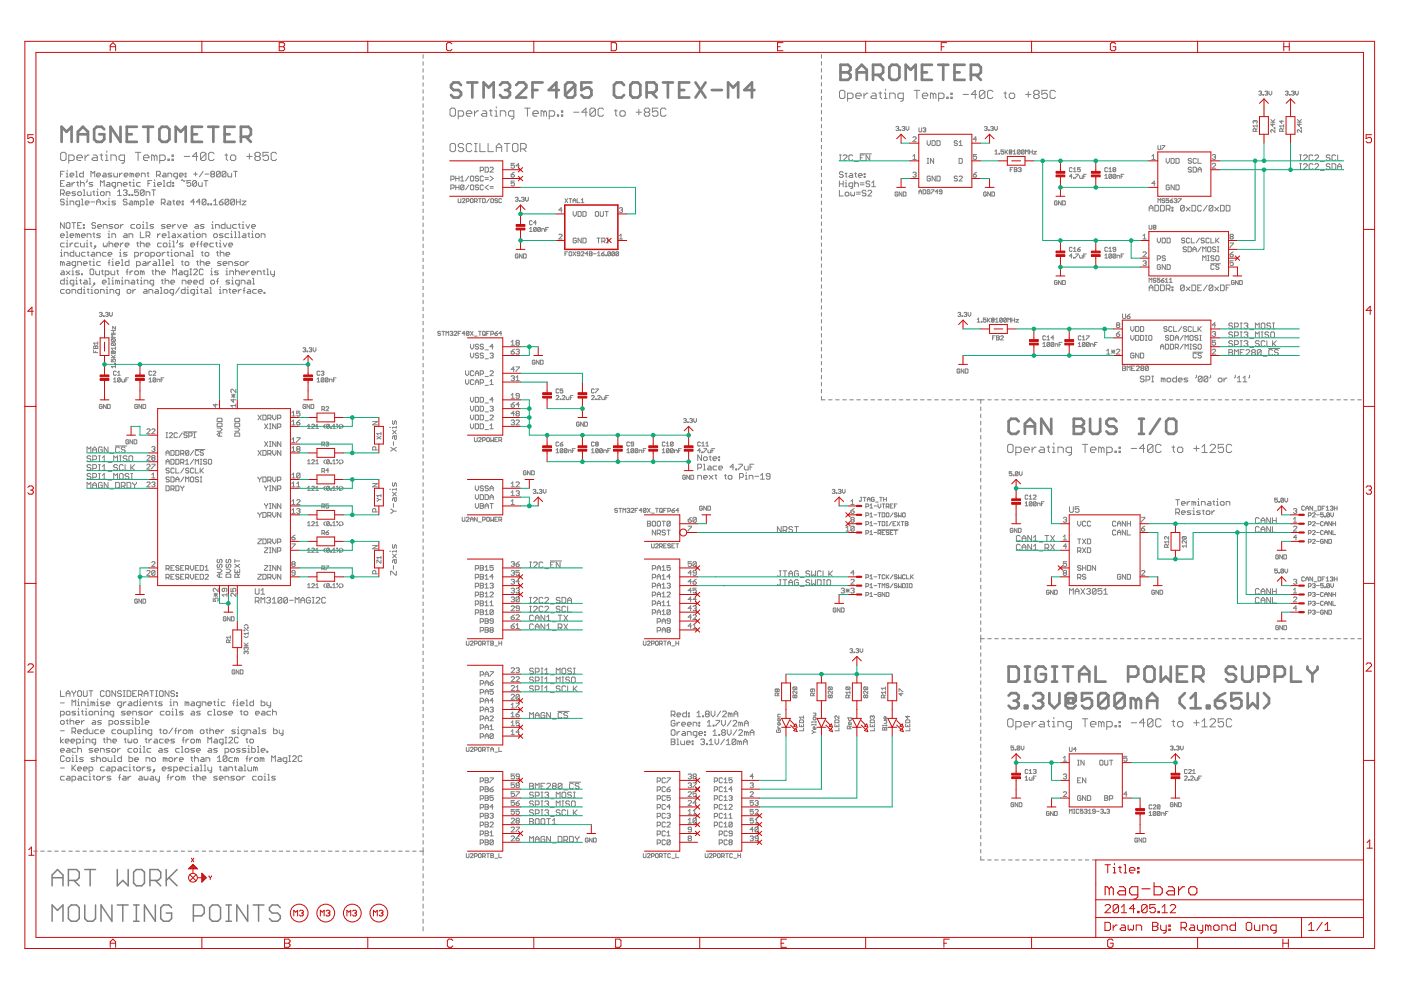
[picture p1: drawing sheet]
<svg xmlns="http://www.w3.org/2000/svg" width="297mm" height="210mm" viewBox="0 0 297 210" stroke-linecap="round" stroke-linejoin="round" font-family="sans-serif">
<g fill="none" stroke="#808080" stroke-width=".57">
<path d="M97.7 18l-.5-.5h-1l-.6 .5v.6l.6 .5h1l.5 .5v.6l-.5 .5h-1l-.6-.5M99.1 17.5h2.1M100.1 17.5v3.2M106 18l.5-.5h1.1l.5 .5v.6l-.5 .5M107.1 19.1h.5M107.6 19.1l.5 .5v.6l-.5 .5h-1.1l-.5-.5M109.5 18l.5-.5h1l.6 .5v.6l-2.1 2.1h2.1M112.9 19.1h1.1M115 17.5h-2.1v3.2M118.5 19.1h-2.1l1.6-1.6v3.2M121.9 18l-.5-.5h-1l-.6 .5v2.2M121.9 18v2.2l-.5 .5h-1l-.6-.5"/>
<path d="M121.9 18l-2.1 2.2M125.4 17.5h-2.1v1.6l1-.5h.6l.5 .5v1.1l-.5 .5h-1.1l-.5-.5M132.3 18l-.5-.5h-1.1l-.5 .5v2.2l.5 .5h1.1l.5-.5M134.2 17.5h1l.6 .5v2.2l-.6 .5h-1l-.6-.5v-2.2zM137.1 19.6h1.6l.5-.5v-1.1l-.5-.5h-1.6v3.2M138.2 19.6l1 1.1M140.5 17.5h2.2M141.6 17.5v3.2M144 19.1h1.1M146.1 17.5h-2.1v3.2h2.1M147.5 17.5l2.1 3.2M149.6 17.5l-2.1 3.2"/>
<path d="M150.9 19.1h2.2M160 19.1h-2.2l1.6-1.6v3.2M178.2 13.7h1.6l.5 .6v.5l-.5 .5 .5 .6v.5l-.5 .5h-1.6zM178.2 15.3h1.6M181.7 15.3h2.1M181.7 16.9v-2.1l1-1.1 1.1 1.1v2.1M185.1 15.9h1.6l.5-.6v-1l-.5-.6h-1.6v3.2M186.2 15.9l1 1M188.6 14.3l.5-.6h1.1l.5 .6v2.1l-.5 .5h-1.1l-.5-.5zM192 16.9v-3.2l1.1 1.1 1-1.1v3.2M195.5 15.3h1M197.6 13.7h-2.1v3.2h2.1"/>
<path d="M198.9 13.7h2.2M200 13.7v3.2M202.4 15.3h1.1M204.5 13.7h-2.1v3.2h2.1M205.8 15.9h1.6l.6-.6v-1l-.6-.6h-1.6v3.2M206.9 15.9l1.1 1M13.1 30.1v-3.2l1 1 1.1-1v3.2M16.5 30.1v-2.2l1.1-1 1 1v2.2M16.5 28.5h2.1M22.1 27.4l-.5-.5h-1.1l-.5 .5v2.1l.5 .6h1.1l.5-.6v-1h-1.1M25.5 26.9v3.2l-2.1-3.2v3.2M26.9 28.5h1"/>
<path d="M29 26.9h-2.1v3.2h2.1M30.3 26.9h2.2M31.4 26.9v3.2M34.3 26.9h1.1l.5 .5v2.1l-.5 .6h-1.1l-.5-.6v-2.1zM37.3 30.1v-3.2l1 1 1.1-1v3.2M40.7 28.5h1.1M42.8 26.9h-2.1v3.2h2.1M44.2 26.9h2.1M45.2 26.9v3.2M47.6 28.5h1.1M49.7 26.9h-2.1v3.2h2.1M51.1 29h1.6l.5-.5v-1.1l-.5-.5h-1.6v3.2"/>
<path d="M52.1 29l1.1 1.1M102.5 20.7v-3.2l1.1 1.1 1.1-1.1v3.2M154.4 20.7v-3.2l1 1.1 1.1-1.1v3.2M216 89.3l-.6-.5h-1l-.6 .5v2.2l.6 .5h1l.6-.5M217.3 92v-2.1l1.1-1.1 1 1.1v2.1M217.3 90.4h2.1M222.9 88.8v3.2l-2.1-3.2v3.2M227.7 88.8h1.6l.5 .5v.6l-.5 .5 .5 .5v.6l-.5 .5h-1.6zM227.7 90.4h1.6M231.1 88.8v2.7l.5 .5h1.1l.6-.5v-2.7M236.7 89.3l-.5-.5h-1.1l-.5 .5v.6l.5 .5h1.1l.5 .5v.6l-.5 .5h-1.1l-.5-.5M241.5 88.8h1"/>
<path d="M241.5 92h1M242 88.8v3.2M245.9 88.8l-2.1 3.2M247.8 88.8h1.1l.5 .5v2.2l-.5 .5h-1.1l-.6-.5v-2.2zM213.8 141.3h1.6l.6 .6v2.1l-.6 .5h-1.6zM213.8 147.5l.6-.5h1l.6 .5v.5l-.6 .6M214.9 148.6h.5M215.4 148.6l.6 .5v.5l-.6 .6h-1l-.6-.6M217.3 144.5h1.1M217.3 141.3h1.1M217.3 149.6h.5v.6h-.5zM217.8 141.3v3.2"/>
<path d="M219 147.5l.6-.5h1l.5 .5v.5l-.5 .6M220.1 148.6h.5M220.6 148.6l.5 .5v.5l-.5 .6h-1l-.6-.6M221.7 141.9l-.5-.6h-1.1l-.5 .6v2.1l.5 .5h1.1l.5-.5v-1.1h-1M222.5 147v2.1l1 1.1 1.1-1.1v-2.1M223.1 144.5h1M223.1 141.3h1M223.6 141.3v3.2M225.4 141.3h2.1M226.4 141.3v3.2M226.5 148h1v1.1h-1zM227.5 149.1l.6-.5v-1.1l-.6-.5h-1l-.6 .5v2.1l.6 .6h1l.6-.6"/>
<path d="M228.8 142.9h2.1M228.8 144.5v-2.1l1.1-1.1 1 1.1v2.1M231.5 147h-2.1v1.6l1.1-.6h.5l.5 .6v1l-.5 .6h-1.1l-.5-.6M232.3 141.3v3.2h2.1M235 147.5l-.6-.5h-1l-.5 .5v2.1M235 147.5v2.1l-.6 .6h-1l-.5-.6M235 147.5l-2.1 2.1M238.4 147.5l-.5-.5h-1.1l-.5 .5v2.1M238.4 147.5v2.1l-.5 .6h-1.1l-.5-.6M238.4 147.5l-2.1 2.1M239.2 143.5h1.6l.5-.6v-1l-.5-.6h-1.6v3.2M240.8 148.6l-.5-.6h-.5v2.2"/>
<path d="M240.8 148.6v1.6M240.8 148.6l.6-.6 .5 .6v1.6M243.2 141.3h1l.6 .6v2.1l-.6 .5h-1l-.5-.5v-2.1zM243.2 148.6h2.1M243.2 150.2v-2.2l1.1-1 1 1v2.2M246.1 141.3v3.2l1.1-1 1 1v-3.2M249.6 142.9h1M251.2 147l-1.1 1v1.1l1.1 1.1M251.7 141.3h-2.1v3.2h2.1M252.4 150.2h2.2M252.4 148l1.1-1v3.2M253 143.5h1.6l.5-.6v-1l-.5-.6h-1.6v3.2"/>
<path d="M254.1 143.5l1 1M255.9 149.6h.5v.6h-.5zM257.6 148.6h1.6l.6 .5v.5l-.6 .6h-1.1l-.5-.6zM259.8 147l-1.1 .5-1.1 1.1M262 141.9l-.5-.6h-1l-.6 .6v.5l.6 .5h1l.5 .6v.5l-.5 .5h-1l-.6-.5M263.2 147h-2.1v1.6l1-.6h.6l.5 .6v1l-.5 .6h-1.1l-.5-.6M263.4 141.3v2.7l.5 .5h1.1l.5-.5v-2.7M264.5 147v3.2l1.1-1.1 1.1 1.1v-3.2M266.8 143.5h1.6l.6-.6v-1l-.6-.6h-1.6v3.2M268 147l1 1v1.1l-1 1.1M270.3 143.5h1.6l.5-.6v-1l-.5-.6h-1.6v3.2M273.7 141.3v3.2h2.2"/>
<path d="M277.2 141.3v.6l1.1 1M278.3 142.9v1.6M279.3 141.3v.6l-1 1"/>
</g>
<g fill="none" stroke="#808080" stroke-width=".21">
<path d="M89.7 11.6v.7M89.7 13.1v.7M89.7 14.6v.7M89.7 16v.8M89.7 17.5v.8M89.7 19v.8M174.2 11.6v.7M174.2 13.1v.7M174.2 14.5v.8M174.2 16v.8M174.2 17.5v.7M174.2 19v.7"/>
<path d="M178.3 19.2h.6l.2 .3v1.1l-.2 .3h-.6l-.3-.3v-1.1zM183.2 19.7v1.2M184 19.7h-.3l-.5 .6M184.9 19.7h.6l.3 .3v.9h-.9l-.3-.3 .3-.3h.9M186.3 19.7h.6M186.6 19.5v1.1l.3 .3M187.5 19.7h.3v1.2M187.8 18.9v.3M193.8 19.2h1.2M194.4 19.2v1.7M201.6 19.7h.3v.3h-.3zM208.8 19.5l-.3-.3h-.6l-.3 .3v1.1"/>
<path d="M208.8 19.5v1.1l-.3 .3h-.6l-.3-.3M208.8 19.5l-1.2 1.1M210.5 19.5l-.3-.3h-.5l-.3 .3v1.1l.3 .3h.5l.3-.3M212.8 19.7h.6M213.1 19.5v1.1l.3 .3M218 19.5v1.1M222 19.2h-1.1v.8l.6-.3h.3l.2 .3v.6l-.2 .3h-.6l-.3-.3M223.8 19.5l-.3-.3h-.6l-.3 .3v1.1l.3 .3h.6l.3-.3M266.9 19.5l.4-.2 .2 .2-.2 .2M267.2 19.7h.1M267.3 19.7l.2 .2-.2 .3-.4-.2M268.2 19.5l.4-.2 .2 .2-.2 .2"/>
<path d="M268.5 19.7h.1M268.6 19.7l.2 .2-.2 .3-.4-.2M269 19.3v.6l.3 .3 .3-.3v-.6M272.5 19.5l.5-.2 .1 .2-.1 .2M272.8 19.7h.2M273 19.7l.1 .2-.1 .3-.5-.2M273.8 19.5l.5-.2 .1 .2-.1 .2M274.1 19.7h.2M274.3 19.7l.1 .2-.1 .3-.5-.2M274.7 19.3v.6l.3 .3 .3-.3v-.6M12.8 36.9h.4M12.8 38.9h.4"/>
<path d="M13.1 32.3h.6l.3 .3v1.1l-.3 .3h-.6l-.3-.3v-1.1zM13.6 36.3h-.8v1.2M13.6 38.3h-.8v1.2h.8M14 36.7h.2v.8M14 37.5h.4M14.2 36.1v.2M14.2 38.7h.4l.2 .2v.6h-.6l-.2-.2 .2-.2h.6M14.6 34h.9l.2-.3v-.5l-.2-.3h-.9v1.7M14.9 37.1h.7l-.1-.4h-.5l-.1 .2v.4l.1 .2h.5M15.3 38.7v.8M15.9 38.7h-.3l-.3 .4M16.1 36.3h.2v1.2"/>
<path d="M16.1 37.5h.4M16.3 38.7h.4M16.3 33.4h1.2v-.2l-.3-.3h-.6l-.3 .3v.5l.3 .3h.6M16.5 38.5v.8l.2 .2M17.1 38.9l.2-.2h.4l.2 .2v.6M17.1 38.3v1.2M17.7 36.3v1.2h-.6l-.2-.2v-.4l.2-.2h.6M18 32.9v1.1M18.5 38.1v.4l-.2 .2M18.9 32.9h-.3l-.6 .5M19.3 37.5v-1.2l.4 .4 .4-.4v1.2M19.7 38.7h-.6l-.2 .2 .8 .4-.2 .2h-.6"/>
<path d="M19.8 32.9h.5l.3 .3v.8h-.8l-.3-.3 .3-.3h.8M20.5 37.1h.8l-.2-.4h-.4l-.2 .2v.4l.2 .2h.4M21.2 32.9h.6M21.3 39.5v-1.2l.4 .4 .4-.4v1.2M21.5 32.6v1.1l.3 .3M21.9 36.7h.4l.2 .2v.6h-.6l-.2-.2 .2-.2h.6M22.4 34h.5M22.4 32.9h.2v1.1M22.6 32v.3M22.7 38.7h.4l.2 .2v.6h-.6l-.2-.2 .2-.2h.6M23.5 34v-1.1h.9l.3 .3v.8M23.7 36.7h-.6l-.2 .2 .2 .2h.4l.2 .2-.2 .2h-.6"/>
<path d="M24.1 36.7v.6l.2 .2h.6v-.8M24.5 39.5h-.6l-.2-.2v-.4l.2-.2h.6v1l-.4 .2M24.9 39.5v-.8h.6l.2 .2v.6M25.3 36.7v.8M25.9 36.7h-.2l-.4 .4M26.1 39.1h.8l-.2-.4h-.4l-.2 .2v.4l.2 .2h.4M26.3 37.1h.8l-.2-.4h-.4l-.2 .2v.4l.2 .2h.4M26.4 34h-.9l-.3-.3v-.5l.3-.3h.9v1.4l-.3 .3h-.3M27.3 38.7h.4M27.5 38.5v.8l.2 .2M27.9 36.9l-.3-.2v.8M27.9 36.9v.6"/>
<path d="M27.9 36.9l.3-.2 .1 .2v.6M28.2 38.7h.2v.8M28.2 39.5h.4M28.4 38.1v.2M28.7 32.3h1.1M28.8 37.1h.8l-.2-.4h-.4l-.2 .2v.4l.2 .2h.4M29.3 32.3v1.7M29.8 38.7h-.6l-.2 .2v.4l.2 .2h.6M30 37.5v-.8h.6l.2 .2v.6M30.4 33.4h1.2v-.2l-.3-.3h-.6l-.3 .3v.5l.3 .3h.6M31.2 36.7h.4M31.4 36.5v.8l.2 .2"/>
<path d="M31.4 38.9h.4M32.2 38.3h-.8v1.2M32.6 39.5h.4M32.6 38.7h.2v.8M32.7 33.2l-.3-.3h-.2v1.1M32.7 33.2v.8M32.7 33.2l.3-.3 .3 .3v.8M32.8 38.1v.2M33.2 37.1h.6l.2-.2v-.4l-.2-.2h-.6v1.2M33.4 39.1h.8l-.2-.4h-.4l-.2 .2v.4l.2 .2h.4M33.6 37.1l.4 .4M33.9 34h.8l.3-.3v-.5l-.3-.3h-.8v1.7"/>
<path d="M34.6 36.7h.4l.2 .2v.6h-.6l-.2-.2 .2-.2h.6M34.6 38.3h.2v1.2M34.6 39.5h.4M35.6 33.7h.3v.3h-.3zM35.6 37.5v-.8h.6l.2 .2v.6M36.2 38.3v1.2h-.6l-.2-.2v-.4l.2-.2h.6M36.5 33.7h.2v.3h-.2zM36.5 32.9h.2v.3h-.2zM36.6 38.7h.2v.2h-.2zM36.6 39.3h.2v.2h-.2zM37.6 37.5h-.6l-.2-.2v-.4l.2-.2h.6v1l-.4 .2M38 37.1h.8l-.2-.4h-.4l-.2 .2v.4l.2 .2h.4"/>
<path d="M38.4 38.3l.2-.2 .4 .4 .2-.2M39.1 33.2h1.1M39.2 36.7h.2v.2h-.2zM39.2 37.3h.2v.2h-.2zM40.4 38.3h-.8v.6l.4-.2 .4 .2v.4l-.2 .2h-.4l-.2-.2M41.1 36.9h.7M41.5 36.5v.8M41.7 38.5v.8l-.3 .2h-.3l-.2-.2M41.7 38.5l-.3-.2h-.3l-.2 .2v.8M41.7 38.5l-.8 .8M41.9 33.2h-1.1l.9-.9v1.7M42.1 38.7v.6l.2 .2h.6v-.8"/>
<path d="M43.1 36.3l-.8 1.2M43.3 38.3h.8M43.5 36.9h.8M43.7 32.6l-.3-.3h-.6l-.3 .3v1.1M43.7 32.6v1.1l-.3 .3h-.6l-.3-.3M43.7 38.3v1.2M43.7 32.6l-1.2 1.1M44.9 36.9l-.2-.2 .2-.4h.4l.2 .2-.2 .4M44.9 36.9h.4M44.9 36.9l-.2 .2 .2 .4h.4l.2-.2-.2-.4M45.4 32.6l-.3-.3h-.6l-.3 .3v1.1l.3 .3h.6l.3-.3M46.7 36.5l-.2-.2h-.4l-.2 .2v.8"/>
<path d="M46.7 36.5v.8l-.2 .2h-.4l-.2-.2M46.7 36.5l-.8 .8M47.7 32.9h.6M47.9 36.5l-.2-.2h-.4l-.2 .2v.8M47.9 36.5v.8l-.2 .2h-.4l-.2-.2M47.9 36.5l-.8 .8M48 32.6v1.1l.3 .3M48.3 36.7v.6l.2 .2h.6v-.8M49.1 32.9h.6l.3 .3v.5l-.3 .3h-.6l-.2-.3v-.5zM49.5 36.3h.8M49.9 36.3v1.2M52.3 33.2h1.2"/>
<path d="M52.9 32.6v1.1M54.3 33.2l-.3-.3v-.3l.3-.3h.6l.3 .3v.3l-.3 .3M54.3 33.2l-.3 .2v.3l.3 .3h.6l.3-.3v-.3l-.3-.2M54.3 33.2h.6M56.9 32.3h-1.1v.9l.8-.3 .3 .3v.5l-.3 .3h-.6l-.2-.3M58.6 32.6l-.2-.3h-.6l-.3 .3v1.1l.3 .3h.6l.2-.3M89.7 20.5v.8M89.7 22v.8M89.7 23.5v.7M89.7 25v.7M89.7 26.5v.7M89.7 28v.7"/>
<path d="M89.7 29.4v.8M89.7 30.9v.8M89.7 32.4v.8M89.7 33.9v.7M89.7 35.4v.7M89.7 36.9v.7M89.7 38.4v.7M89.7 39.9v.7M95.4 23.2l.3-.3h.6l.3 .3v1.2l-.3 .2h-.6l-.3-.2zM95.6 38h.5l.2-.5-.2-.2h-.5v1.1M95.6 39.9h.5l.2-.2v-.3l-.2-.2h-.5v1M95.7 30.4h.6l.3 .3v1.2l-.3 .3h-.6l-.3-.3v-1.2z"/>
<path d="M96.6 37.8h.7M96.6 37.3v1.1M96.6 39.2v1M96.6 39.7h.7M97.2 24.6h.8l.3-.2v-.6l-.3-.3h-.8v1.7M97.3 37.3v1.1M97.3 39.2v1M97.7 38.4h.7M97.7 37.7l.3-.4v1.1M98.3 30.7l-.3-.3h-.6l-.2 .3v.3l.2 .3h.6l.3 .3v.3l-.3 .3h-.6l-.2-.3M98.4 39.4v.7l-.2 .1h-.4l-.1-.1M98.4 39.4l-.2-.2h-.4l-.1 .2v.7"/>
<path d="M98.4 39.4l-.7 .7M98.9 24.1h1.1v-.3l-.3-.3h-.5l-.3 .3v.6l.3 .2h.5M99.4 39.2l-.7 1M99.4 37.3l-.7 1.1M99.7 39.4l.2-.2h.4l.1 .2v.7l-.1 .1h-.4l-.2-.1zM99.9 37.3h.4l.1 .2v.7l-.1 .2h-.4l-.2-.2v-.7zM100 30.7l-.3-.3h-.5l-.3 .3v1.2l.3 .3h.5l.3-.3M100.6 23.5v1.1M100.6 30.4h.6M100.6 32.2h.6M100.9 30.4v1.8M101.5 37.5l-.2-.2h-.4l-.1 .2 .1 .3h.4l.2 .2-.2 .4h-.4l-.1-.2"/>
<path d="M101.5 23.5h-.3l-.6 .6M101.5 39.4l-.2-.2h-.4l-.1 .2 .1 .3h.4l.2 .2-.2 .3h-.4l-.1-.1M101.7 30.4v1.8h1.2M101.8 36.2h.5l.2-.2v-.4l-.2-.1h-.5v1M102.3 23.5h.6l.3 .3v.8h-.9l-.3-.2 .3-.3h.9M102.5 37.5l-.2-.2h-.3l-.2 .2v.7l.2 .2 .5-.2M102.5 39.4l-.2-.2h-.3l-.2 .2v.7l.2 .1 .5-.1M102.8 37.7h.7M102.8 35.5h.6l.1 .1v.7l-.1 .2h-.6zM102.8 38h.7M103.5 30.4v1.8h1.1M103.5 39.2l-.7 .5 .7 .5"/>
<path d="M103.8 23.5h.6M103.9 35.6l.2-.1h.3l.2 .1v.2l-.7 .7h.7M103.9 39.9h.7M103.9 39.6h.7M103.9 37.3l.7 .5-.7 .6M104.1 23.2v1.2l.3 .2M104.9 24.6h.6M104.9 23.5h.3v1.1M105.2 22.6v.3M105.2 32.2v-1.2l.6-.6 .6 .6v1.2M105.2 31.3h1.2M106.1 24.6v-1.1h.8l.3 .3v.8"/>
<path d="M106.9 30.4h1.2M107.5 30.4v1.8M108.4 37h.5l.2 .4-.2 .1h-.4l-.1-.1zM108.9 24.6h-.8l-.3-.2v-.6l.3-.3h.8v1.4l-.2 .3h-.3M108.9 30.4h.6l.3 .3v1.2l-.3 .3h-.6l-.2-.3v-1.2zM109.1 34.6h-.7v.6l.3-.2 .4 .2v.3l-.2 .2h-.4l-.1-.2M109.1 38.4h-.7v.5l.3-.2 .4 .2v.3l-.2 .2h-.4l-.1-.2M109.1 36.5l-.7 .5M110.1 35.2h-.7l.5-.6v1.1M110.4 31.6h.9l.2-.3v-.6l-.2-.3h-.9v1.8M111 31.6l.5 .6M111.3 22.9h1.1"/>
<path d="M111.8 22.9v1.7M113 24.1h1.1v-.3l-.2-.3h-.6l-.3 .3v.6l.3 .2h.6M115.3 23.8l-.3-.3h-.3v1.1M115.3 23.8v.8M115.3 23.8l.3-.3 .3 .3v.8M116.4 24.6h.9l.3-.2v-.6l-.3-.3h-.9v1.7M118.2 24.4h.2v.2h-.2zM119 24.4h.3v.2h-.3zM119 23.5h.3v.3h-.3zM121.6 23.8h1.2M124.5 23.8h-1.1l.8-.9v1.7M126.2 23.2l-.3-.3h-.5l-.3 .3v1.2"/>
<path d="M126.2 23.2v1.2l-.3 .2h-.5l-.3-.2M126.2 23.2l-1.1 1.2M128 23.2l-.3-.3h-.6l-.3 .3v1.2l.3 .2h.6l.3-.2M130.3 23.5h.5M130.6 23.2v1.2l.2 .2M131.7 23.5h.6l.3 .3v.6l-.3 .2h-.6l-.3-.2v-.6zM134.9 23.8h1.1M135.4 23.2v1.2M136.9 23.8l-.3-.3v-.3l.3-.3h.6l.3 .3v.3l-.3 .3M136.9 23.8l-.3 .3v.3l.3 .2h.6l.3-.2v-.3l-.3-.3M136.9 23.8h.6M139.5 22.9h-1.2v.9l.9-.3 .3 .3v.6l-.3 .2h-.6l-.3-.2"/>
<path d="M141.2 23.2l-.3-.3h-.6l-.2 .3v1.2l.2 .2h.6l.3-.2M174.2 20.4v.8M174.2 21.9v.8M174.2 23.4v.8M174.2 24.9v.7M174.2 26.4v.7M174.2 27.9v.7M174.2 29.3v.8M174.2 30.8v.7M174.2 32.3v.7M174.2 33.8v.7M174.2 35.2v.8"/>
<path d="M174.2 36.7v.8M174.2 38.2v.7M174.2 39.7v.7M178 34h.4M178 32.9h.4M178 38.4v1.2M178 39h.8M178.2 32.9v1.1M178.8 33l.2-.1h.4l.2 .1v.3l-.8 .7h.8M178.8 36.6l-.2-.2h-.4l-.2 .4 .2 .2h.4l.2 .4-.2 .2h-.4l-.2-.2M178.8 38.4v1.2M179.2 38.8h.2v.8"/>
<path d="M179.2 36.8h.4M179.2 39.6h.4M179.4 36.6v.8l.2 .2M179.4 38.2v.2M179.7 20.9h.9l.3-.3v-.6l-.3-.3h-.9v1.8M180.2 36.8h.4l.2 .2v.6h-.6l-.2-.2 .2-.2h.6M180.8 33l-.2-.1h-.4l-.2 .1v.8l.2 .2h.4l.2-.2M180.8 39.6h-.6l-.2-.2v-.4l.2-.2h.6v1l-.4 .2M181.2 36.8h.4M181.2 39l.2-.2h.4l.2 .2v.6M181.2 38.4v1.2M181.2 34.2h.8"/>
<path d="M181.4 36.6v.8l.2 .2M181.4 20.3h1.2v-.3l-.3-.3h-.6l-.3 .3v.6l.3 .3h.6M182 37.2h.8l-.2-.4h-.4l-.2 .2v.4l.2 .2h.4M182.4 32.6h2.4M182.4 33.4h.4M182.4 38.8h.8M182.4 39.2h.8M183.2 32.9h-.8v1.1h.8M183.2 36.8h.2v.2h-.2zM183.2 37.4h.2v.2h-.2zM184.4 38.6l-.2-.2h-.4l-.2 .4 .2 .2h.4l.2 .4-.2 .2h-.4l-.2-.2M184.4 32.9v1.1l-.8-1.1v1.1"/>
<path d="M184.8 39.6h.8M184.8 38.8l.4-.4v1.2M187.5 20.9h.6M188.6 20.9v-1.2h.9l.3 .3v.9M189.9 27l.5-.2 .1 .2-.1 .3M190.2 27.3h.2M190.4 27.3l.1 .1-.1 .3-.5-.2M190.8 27.5l.2 .2zM191.3 27l.4-.2 .1 .2-.1 .3M191.5 20.9h-.9l-.2-.3v-.6l.2-.3h.9v1.5l-.3 .3h-.3M191.5 27.3h.2M191.7 27.3l.1 .1-.1 .3-.4-.2"/>
<path d="M192.1 26.8v.6l.3 .3 .3-.3v-.6M193.5 36.7l.2-.2h.4l.1 .2-.1 .3M193.5 33.8h.7M193.5 33.1l.4-.3v1M193.5 29.2l.2-.2h.4l.1 .2v.2l-.7 .6h.7M193.9 37h.2M194.1 37l.1 .2-.1 .3h-.4l-.2-.1M194.8 27.1v.7l.2 .2 .4-.2v-.7M195.6 20.3h1.1v-.3l-.3-.3h-.6l-.2 .3v.6l.2 .3h.6M195.7 27.2l.4-.1 .2 .1-.2 .3M196 27.5h.1M196.1 27.5l.2 .2-.2 .3-.4-.2"/>
<path d="M196.6 34.6h.3M196.6 29.8v.7l.3 .4 .4-.4v-.7M196.6 33.6h.3M196.7 33.6v1M197.3 37.5l-.2-.2h-.4l-.1 .2v.7l.1 .2h.4l.2-.2v-.4h-.4M197.6 29.8h.5l.2 .2v.7l-.2 .2h-.5zM197.9 20l-.3-.3h-.3v1.2M197.9 20v.9M197.9 20l.2-.3 .3 .3v.9M198 33.6v1l-.7-1v1M198.3 37.3v1.1l-.7-1.1v1.1M198.6 37.3h.6l.1 .2v.7l-.1 .2h-.6z"/>
<path d="M198.6 29.8h.6l.1 .2v.7l-.1 .2h-.6zM199 20.9h.9l.3-.3v-.6l-.3-.3h-.9v1.8M200.7 20.6h.3v.3h-.3zM201.6 20.6h.3v.3h-.3zM203 37.5l-.2-.2h-.3l-.2 .2 .2 .3h.3l.2 .2-.2 .4h-.3l-.2-.2M203 30l-.2-.2h-.3l-.2 .4 .2 .2h.3l.2 .3-.2 .2h-.3l-.2-.2M203.3 33.6h.6l.1 .2v.6l-.1 .2h-.6zM203.3 37.5l.2-.2h.4l.1 .2-.7 .9h.7M203.3 30.9h.7M203.3 30.2l.4-.4v1.1M204.2 20h1.1M206.4 37h.5l.2 .4-.2 .1h-.4l-.1-.1z"/>
<path d="M207.1 32.8h-.7v.5l.3-.2 .4 .2-.2 .5h-.4l-.1-.2M207.1 29.5h-.7l.5-.5v1M207.1 36.5l-.7 .5M207.1 20h-1.2l.9-.8v1.7M208.7 27l.4-.2 .2 .2-.2 .3M209 27.3h.1M209.1 27.3l.2 .1-.2 .3-.4-.2M209.6 27.5l.1 .2zM210 27l.5-.2 .1 .2-.1 .3M210.3 27.3h.2M210.5 27.3l.1 .1-.1 .3-.5-.2M210.9 26.8v.6l.3 .3 .3-.3v-.6"/>
<path d="M210.9 32.1l.3-.3v.9M210.9 32.7h.6M211.8 32.5l.1 .2zM212.8 31.8h-.6v.4l.3-.1 .3 .1-.1 .5-.5-.2M213.1 31.8v.9M213.3 32.2l.4 .5M213.7 31.8l-.6 .6M214 20l.3-.3h.5l.3 .3v.6l-.3 .3h-.5l-.3-.3zM214.1 32.1h.3v.3h-.3zM214.2 36h.3M214.4 32.4l.1-.5-.4-.1-.1 .7 .1 .2 .4-.2M214.8 35.5h-.6v.9"/>
<path d="M214.8 32.7h.6M214.8 32.1l.3-.3v.9M215.1 35.5h.4l.1 .2-.1 .3 .1 .3-.1 .1h-.4zM215.1 36h.4M215.9 35.7l.4-.2 .2 .2-.2 .3M216.2 36h.1M216.3 31.9v.6l-.2 .2-.4-.2M216.3 31.9l-.5-.1-.1 .1v.6M216.3 31.9l-.6 .6M216.3 36l.2 .1-.2 .3-.4-.1M217.1 31.9l-.1 .8-.4-.2M217.1 31.9l-.1-.1-.4 .1v.6"/>
<path d="M217.1 31.9l-.5 .6M217.4 32.7v-.9l.3 .3 .3-.3v.9M217.4 20h1.2M218.3 31.8v.9M218.3 32.2h.6M218.9 31.8v.9M219.2 32.1h.5l-.5 .6h.5M219.5 20l-.3-.3v-.2l.3-.3h.5l.3 .3v.2l-.3 .3M219.5 20l-.3 .3v.3l.3 .3h.5l.3-.3v-.3l-.3-.3M219.5 20h.5M227.3 37.4h-.6l.5-.4v.8M227.3 35.7l-.1-.2-.5 .2v.6l.2 .1 .4-.1"/>
<path d="M227.6 36.4h.6M227.6 37.7l.2 .1zM227.6 35.8l.3-.3v.9M228 37h.6l-.6 .8M228.9 37.2v.5l.1 .1h.5v-.6M229 35.5h-.5v.5l.2-.2 .3 .2-.1 .4-.4-.1M229.8 37.4h.3M230.3 37h-.5v.8M234.3 37.2l.2-.2v.8M234.3 37.8h.5M234.8 35.7l-.1-.2-.4 .2 .1 .7 .4-.1M235.1 36.4h.6"/>
<path d="M235.1 35.8l.3-.3v.9M235.7 37.1l-.5-.1-.1 .1v.6M235.7 37.1v.6l-.2 .1-.4-.1M235.7 37.1l-.6 .6M236.1 36l-.1-.2 .1-.3 .5 .2-.2 .3M236.1 36l-.1 .1 .1 .3 .5-.1-.2-.3M236.1 36h.3M236.6 37.1l-.5-.1-.1 .1v.6M236.6 37.1v.6l-.2 .1-.4-.1M236.6 37.1l-.6 .6M236.8 37.8v-.6h.5l.1 .6M237.7 37.4h.3"/>
<path d="M238.3 37h-.6v.8M244.2 33.1l.4-.3v1M244.2 33.8h.7M244.9 38.9h-.7l.5-.5v1M245.5 30.9l.1 .8 .5-.1v-.7M246.4 30.9h.6l-.6 .8M247.2 33.6v.7l.4 .3 .3-.3v-.7M247.9 39.4l-.1-.2h-.4l-.2 .2v.7l.2 .1h.4l.1-.1v-.4h-.3M248.3 33.6h.5l.2 .2v.6l-.2 .2h-.5zM249 39.2v1l-.7-1v1M249.3 33.6h.5l.2 .2v.6l-.2 .2h-.5zM249.3 39.2h.5l.2 .2v.7l-.2 .1h-.5z"/>
<path d="M252.6 33.8l-.1-.2-.6 .2 .2 .3h.4l.1 .2-.1 .3h-.4l-.2-.2M252.6 35.6l-.1-.1h-.4l-.2 .3 .6 .2 .1 .3-.1 .2-.6-.2M253 35.5h.5l.2 .1v.7l-.2 .2h-.5zM253.7 33.8l-.2-.2-.5 .2v.6l.2 .2h.3l.2-.2M254 33.6v1h.7M254 36h.7M254 36.5v-.7l.4-.3 .3 .3v.7M257 34.8l.2-.2h.4l.1 .2v.2l-.7 .7h.7M257 32.9l.6-.1 .1 .1-.1 .4M257.4 33.3h.2M257.6 33.3l.1 .1-.1 .4h-.4l-.2-.2M266.1 25.7l-.1-.2-.3 .2 .1 .4"/>
<path d="M266.1 25.7l.2-.2 .2 .2-.1 .4M266.1 25.7v.1M266.3 27.9v-.5l-.5-.1-.1 .6h.8M266.5 27.3l-.2 .3M266.5 26.7h-.8l.3 .3M266.5 26.4v.6M267.8 20l.1 .2zM269.4 25.9h.9M269.4 25.3l.6 .6M269.9 26.2v.6l-.5-.4h.9M270.2 27.1l.1 .1zM270.3 27.5v.6l-.7-.6-.2 .1 .2 .5"/>
<path d="M270.3 25.3l-.4 .5M271.7 25.5v.6l-.4-.4h.9M271.9 27.9v-.5l-.5-.1-.1 .6h.9M272.2 26.4v.6M272.2 26.7h-.9l.3 .3M272.2 27.3l-.3 .3M273.4 20l.1 .2zM275.1 25.9h.8M275.1 25.3l.5 .6M275.5 26.2v.6l-.4-.4h.8M275.5 34h.4M275.5 32.9h.4"/>
<path d="M275.5 35.9h.4M275.5 34.7h.4M275.7 32.9v1.1M275.7 34.7v1.2M275.8 27.1l.1 .1zM275.9 27.5v.6l-.7-.6-.1 .1 .1 .5M275.9 25.3l-.4 .5M276.4 33l.2-.1h.3l.3 .1v.3l-.8 .7h.8M276.4 34.9l.2-.2h.3l.3 .2v.2l-.8 .8h.8M278.4 33l-.2-.1h-.4l-.2 .1v.8l.2 .2h.4l.2-.2M278.4 34.9l-.2-.2h-.4l-.2 .2v.8l.2 .2h.4l.2-.2M278.8 33l.2-.1h.4l.2 .1v.3l-.8 .7h.8"/>
<path d="M278.8 34.9l.2-.2h.4l.2 .2v.2l-.8 .8h.8M280 36.1h.8M280 34.2h.8M282 33l-.2-.1h-.4l-.2 .1 .2 .4h.4l.2 .3-.2 .3h-.4l-.2-.2M282 34.9l-.2-.2h-.4l-.2 .4 .2 .2h.4l.2 .4-.2 .2h-.4l-.2-.2M282.4 34.7h.6l.2 .2v.8l-.2 .2h-.6zM283.2 33l-.2-.1h-.4l-.2 .1v.8l.2 .2h.4l.2-.2M283.6 32.9v1.1h.8M283.6 35.9v-.8l.4-.4 .4 .4v.8M283.6 35.3h.8M12.8 41.1h.6l.2-.2v-.5l-.2-.1h-.6v1.2M12.8 50h.8l-.2-.4h-.4l-.2 .2v.4l.2 .2h.4"/>
<path d="M12.8 53.5h.2v.8M12.8 54.3h.4M13 57.4h.4l.2 .3v.6h-.6l-.2-.2 .2-.3h.6M13 52.9v.2M13.2 55.7l-.4-.2v.8M13.2 55.7l.2-.2 .2 .2v.6M13.2 41.1l.4 .4M13.2 55.7v.6M13.6 42.4l-.2-.2h-.4l-.2 .2 .2 .4h.4l.2 .2-.2 .4h-.4l-.2-.2M13.6 47.2v1.2l-.8-1.2v1.2M13.6 51.5h-.6l-.2 .2v.4l.2 .2h.6M13.6 59v1.2h-.6l-.2-.2v-.4l.2-.2h.6"/>
<path d="M13.6 54.3v-.8h.6l.2 .2v.6M14 42.6h.2v.8M14 49.2h.2v1.2M14 51.5h.2v.8M14 59.4h.2v.8M14 41.1h.8l-.2-.4h-.4l-.2 .2v.4l.2 .2h.4M14 47.4l.2-.2h.4l.2 .2v.8l-.2 .2h-.4l-.2-.2zM14 43.4h.4M14 50.4h.4M14 52.3h.4M14 57.4l.8 .9M14.2 42v.2"/>
<path d="M14.2 50.9v.2M14.2 58.8v.2M14.2 55.5h.4l.2 .2v.6h-.6l-.2-.2 .2-.2h.6M14.8 57.4l-.8 .9M14.9 43.4v-.8h.6l.1 .2v.6M14.9 50h.7l-.1-.4h-.5l-.1 .2v.4l.1 .2h.5M14.9 51.5v.8M15.3 47.2h.7M15.3 57.4h.2v.9M15.3 58.3h.3M15.5 51.5h-.3l-.3 .4M15.5 56.9v.1"/>
<path d="M15.6 53.1v1.2h-.6l-.1-.2v-.4l.1-.2h.6M15.6 47.2v1.2M16 56.3h-.5l-.2-.2v-.4l.2-.2h.5v1l-.4 .2M16 40.7h-.5l-.2 .2 .7 .4-.1 .2h-.6M16.1 59.4h.2v.8M16.1 53.5v.6l.2 .2h.6v-.8M16.3 58.8v.2M16.5 49.8l.2-.2 .2 .2v.6M16.5 49.8v.6M16.5 56.3v-.8h.6l.2 .2v.6M16.5 49.8l-.4-.2v.8M16.5 47.8h.4"/>
<path d="M16.7 40.7h.4l.2 .2v.4l-.2 .2h-.4l-.2-.2v-.4zM16.7 51.5h-.6l-.2 .2v.4l.2 .2h.6M16.9 43.4h-.6l-.2-.2v-.4l.2-.2h.6v1l-.4 .2M16.9 57.4h-.6l-.2 .3 .8 .4-.2 .2h-.6M16.9 59.4h.4M17.1 51.5v.6l.2 .2h.6v-.8M17.1 59.2v.8l.2 .2M17.3 42.2h.2v1.2M17.3 58.1h.2v.2h-.2zM17.3 47.2h-.8v1.2h.8M17.3 50h.8l-.2-.4h-.4l-.2 .2v.4l.2 .2h.4M17.3 43.4h.4"/>
<path d="M17.7 47.6h.2v.2h-.2zM17.7 48.2h.2v.2h-.2zM17.7 55.9h.8l-.2-.4h-.4l-.2 .2v.4l.2 .2h.4M17.7 40.3h.2v1.2M17.7 41.5h.4M17.9 59.4h.4l.2 .2v.6h-.6l-.2-.2 .2-.2h.6M18.1 53.5h-.6l-.2 .2v.4l.2 .2h.6M18.1 43h.8l-.2-.4h-.4l-.2 .2v.4l.2 .2h.4M18.3 51.5h.2v.8M18.3 52.3h.4M18.5 40.7v.6l.2 .2h.6v-.8M18.5 50.4v-.8h.6l.2 .2v.6"/>
<path d="M18.5 50.9v.2M18.5 53.5h.4M18.7 53.3v.8l.2 .2M18.9 55.5h.4M18.9 59h.2v1.2M19.1 55.3v.8l.2 .2M19.1 51.5h.4M19.3 51.4v.7l.2 .2M19.3 57h.4l.2 .3v.8l-.2 .2h-.4l-.2-.2v-.8zM19.3 42.8h.8M19.5 53.5h.4l.2 .2v.6h-.6l-.2-.2 .2-.2h.6M19.7 40.7h.4"/>
<path d="M19.7 55.5h.2v.8M19.7 49.6h.4M19.7 56.3h.4M19.9 40.4v.9l.2 .2M19.9 49.4v.8l.2 .2M19.9 54.9v.2M20.1 52.1h.2v.2h-.2zM20.3 47.4l-.2-.2h-.4l-.2 .2 .2 .4h.4l.2 .2-.2 .4h-.4l-.2-.2M20.3 57.4v.7l.2 .2h.6v-.9M20.3 52.3l-.4 .4M20.5 43.4v-.8l.4-.4 .4 .4v.8M20.5 54.3v-.8h.6l.2 .2v.6"/>
<path d="M20.5 41.5h.4M20.5 40.7h.2v.8M20.5 42.8h.8M20.7 40v.3M20.7 48h.8l-.2-.4h-.4l-.2 .2v.4l.2 .2h.4M21.3 55.5h-.6l-.2 .2v.4l.2 .2h.6M21.3 40.9l.2-.2h.4l.2 .2v.4l-.2 .2h-.4l-.2-.2zM21.3 49.6h-.6l-.2 .2 .2 .2h.4l.2 .2-.2 .2h-.6M21.5 57.4h.4M21.7 42.6l.8 .8M21.7 59.8h.8l-.2-.4h-.4l-.2 .2v.4l.2 .2h.4M21.7 57.3v.8l.2 .2"/>
<path d="M21.9 51.5v.6l.2 .2 .2-.2 .2 .2 .2-.2v-.6M21.9 48.4v-.8h.6l.2 .2v.6M22.3 58.3h.6l.2-.2v-.4l-.2-.3h-.6v1.3M22.5 41.5v-.8h.6l.2 .2v.6M22.5 42.6l-.8 .8M22.5 53.5h-.6l-.2 .2v.4l.2 .2h.6M22.9 43.4h.4M22.9 42.6h.2v.8M22.9 49.6h.2v.8M22.9 59h.2v1.2M22.9 50.4h.4M22.9 53.9h.8l-.2-.4h-.4l-.2 .2v.4l.2 .2h.4"/>
<path d="M22.9 55.7h.4M23.1 42v.2M23.1 49v.2M23.1 51.1v1.2M23.1 51.7l.2-.2h.4l.2 .2v.6M23.3 55.1l-.2 .2v1M23.5 57.4v.7l.2 .2h.6v-.9M23.7 50.4v-.8h.6l.2 .2v.6M23.7 55.5h.2v.8M23.7 59.4h.2v.8M23.7 56.3h.4M23.9 47.6h-.6l-.2 .2 .2 .2h.4l.2 .2-.2 .2h-.6"/>
<path d="M23.9 54.9v.2M23.9 58.8v.2M24.3 51.9h.8l-.2-.4h-.4l-.2 .2v.4l.2 .2h.4M24.3 47.8l.2-.2h.4l.2 .2v.4l-.2 .2h-.4l-.2-.2zM24.5 42.6h-.6l-.2 .2 .8 .4-.2 .2h-.6M24.5 55.9h.8l-.2-.4h-.4l-.2 .2v.4l.2 .2h.4M24.7 57.4h.4M24.9 57.3v.8l.2 .2M24.9 59.6v.6M24.9 40.7l.4-.4v1.2M24.9 59.6l.2-.2 .2 .2v.6M24.9 41.5h.8"/>
<path d="M24.9 59.6l-.4-.2v.8M25.3 53.5h.2v.8M25.3 54.3h.4M25.5 47.6v.8M25.5 51.5v.8M25.5 52.9v.2M25.7 56.3h.4M25.7 55.1h.2v1.2M25.7 59.4h.2v.8M25.9 58.8v.2M26.1 51.5h-.2l-.4 .4M26.1 40.4l.2-.1h.4l.2 .1-.2 .5"/>
<path d="M26.1 47.6h-.2l-.4 .4M26.3 49.6h.4l.2 .2v.6h-.6l-.2-.2 .2-.2h.6M26.5 40.9h.2M26.5 51.9h.8l-.2-.4h-.4l-.2 .2v.4l.2 .2h.4M26.7 40.9l.2 .2-.2 .4h-.4l-.2-.2M26.7 57.7h.4M26.9 42.4l-.2-.2h-.4l-.2 .4 .2 .2h.4l.2 .4-.2 .2h-.4l-.2-.2M26.9 53.5h-.6l-.2 .2 .2 .2h.4l.2 .2-.2 .2h-.6M27.1 57l-.2 .3v1M27.3 41.3h.2v.2h-.2zM27.3 50.4v-.8h.6l.3 .2v.6M27.3 55.1v1.2h-.6l-.2-.2v-.4l.2-.2h.6"/>
<path d="M27.5 42.6h.4l.3 .2v.6h-.7l-.2-.2 .2-.2h.7M27.6 57.4v.9M28 41.3h.2v.2h-.2zM28 59.4h.3l.3 .2v.6h-.6l-.3-.2 .3-.2h.6M28.2 57.4h-.3l-.3 .4M28.6 47.6h-.6l-.3 .2v.4l.3 .2h.6M28.6 54.3h.6l.2-.2v-.4l-.2-.2h-.6v1.2M28.8 57.4h.4l.2 .3v.4l-.2 .2h-.4l-.2-.2v-.4zM29 42.8v.6M29 47.8l.2-.2h.4l.2 .2v.4l-.2 .2h-.4l-.2-.2zM29 56.3h.6l.2-.2v-.4l-.2-.2h-.6v1.2M29 42.8l-.4-.2v.8"/>
<path d="M29 42.8l.2-.2 .2 .2v.6M29 51.5h.4M29 59.4h.4M29.2 51.4v.7l.2 .2M29.2 59.2v.8l.2 .2M29.4 40.3h-.8v.6l.4-.2 .4 .2v.4l-.2 .2h-.4l-.2-.2M29.8 43.4h.6l.2-.2v-.4l-.2-.2h-.6v1.2M29.8 59.4h.2v.8M29.8 49.2v1.2h.8M29.8 51.1v1.2M29.8 53.5v.8M29.8 51.7l.2-.2h.4l.2 .2v.6"/>
<path d="M30 58.8v.2M30.2 57.7l-.4-.3v.9M30.2 57.7l.2-.3 .2 .3v.6M30.2 48.4h.4M30.2 47.6h.2v.8M30.2 57.7v.6M30.4 55.5h.4l.2 .2v.6h-.6l-.2-.2 .2-.2h.6M30.4 47v.2M30.4 53.5h-.2l-.4 .4M30.6 40.4l-.2-.1h-.4l-.2 .1v.9M30.6 40.4v.9l-.2 .2h-.4l-.2-.2M30.6 40.4l-.8 .9"/>
<path d="M31 53.5h.4l.2 .2v.4l-.2 .2h-.4l-.2-.2v-.4zM31 41.5v-.8h.6l.2 .2v.6M31 50h.6l.2-.2v-.4l-.2-.2h-.6v1.2M31 51.9h.8l-.2-.4h-.4l-.2 .2v.4l.2 .2h.4M31 42.2h.2v1.2M31 43.4h.4M31 47.2h.2v1.2M31 48.4h.4M31.4 55.5v.8M31.4 50l.4 .4M31.8 43h.8l-.2-.4h-.4l-.2 .2v.4l.2 .2h.4M32 54.3h.6l.2-.2v-.4l-.2-.2h-.6v1.2"/>
<path d="M32 55.5h-.2l-.4 .4M32.2 40.3h.8M32.2 57.4h.4M32.4 57.3v.8l.2 .2M32.6 47.6h-.6l-.2 .2 .8 .4-.2 .2h-.6M32.6 40.3v1.2M32.6 55.5h.4l.2 .2v.6h-.6l-.2-.2 .2-.2h.6M33 57.7l.2-.3h.4l.2 .3v.6M33 57v1.3M33.4 53.5h.4l.2 .2v.4l-.2 .2h-.4l-.2-.2v-.4zM33.4 49.6v.8M33.6 56.3h.4"/>
<path d="M33.6 55.1h.2v1.2M34 49.6h-.2l-.4 .4M34.2 51.5h-.6l-.2 .2v.4l.2 .2h.6M34.2 43h.6l.2-.2v-.4l-.2-.2h-.6v1.2M34.2 57.8h.8l-.2-.4h-.4l-.2 .3v.4l.2 .2h.4M34.2 59.4h.4M34.4 50h.8l-.2-.4h-.4l-.2 .2v.4l.2 .2h.4M34.4 53.5v.8M34.4 59.2v.8l.2 .2M34.4 55.1h.2v1.2M34.4 56.3h.4M34.6 51.7l.2-.2h.4l.2 .2v.4l-.2 .2h-.4l-.2-.2z"/>
<path d="M34.6 43l.4 .4M35 47.6h-.6l-.2 .2 .2 .2h.4l.2 .2-.2 .2h-.6M35 59v1.2M35 59.6l.2-.2h.4l.2 .2v.6M35 53.5h-.2l-.4 .4M35.2 55.9h.8l-.2-.4h-.4l-.2 .2v.4l.2 .2h.4M35.4 48h.8l-.2-.4h-.4l-.2 .2v.4l.2 .2h.4M35.4 53.5h.4M35.6 53.3v.8l.2 .2M35.6 42.6h.4l.2 .2v.6h-.6l-.2-.2 .2-.2h.6M35.6 50.4h.4M35.6 49.2h.2v1.2"/>
<path d="M35.8 51.5h.2v.8M35.8 52.3h.4M36 50.9v.2M36.2 53.5h.2v.8M36.2 59.8h.8l-.2-.4h-.4l-.2 .2v.4l.2 .2h.4M36.2 54.3h.4M36.4 52.9v.2M36.4 55.1h.2v1.2M36.4 56.3h.4M36.6 58.3v-1.3l.4 .4 .4-.4v1.3M36.6 51.1h.2v1.2M36.6 47.6v.8"/>
<path d="M36.6 42.6h.4M36.6 49.6h.4l.2 .2v.6h-.6l-.2-.2 .2-.2h.6M36.6 52.3h.4M36.8 42.4v.8l.2 .2M37.2 47.6h-.2l-.4 .4M37.2 53.5h.4l.2 .2v.4l-.2 .2h-.4l-.2-.2v-.4zM37.4 43h.8l-.2-.4h-.4l-.2 .2v.4l.2 .2h.4M37.6 50.9v.5l-.2 .1M37.6 47.6l.4 .8 .4-.8M37.6 49.6l.8 .8M38 57.4h.4l.2 .3v.6h-.6l-.2-.2 .2-.3h.6M38.2 54.3v-.8h.6l.2 .2v.6"/>
<path d="M38.4 49.6l-.8 .8M38.4 55.5h.4M38.6 42.6h.2v.2h-.2zM38.6 43.2h.2v.2h-.2zM38.6 55.3v.8l.2 .2M38.8 48h.8l-.2-.4h-.4l-.2 .2v.4l.2 .2h.4M38.8 51.5h-.6l-.2 .2 .8 .4-.2 .2h-.6M39 49.6h.4l.2 .2v.6h-.6l-.2-.2 .2-.2h.6M39.4 55.5h.4l.2 .2v.4l-.2 .2h-.4l-.2-.2v-.4zM39.6 53.5h.4l.2 .2v.6h-.6l-.2-.2 .2-.2h.6M39.8 58.3h-.6l-.2-.2v-.4l.2-.3h.6v1.1l-.4 .2M39.8 59.8h.8l-.2-.4h-.4l-.2 .2v.4l.2 .2h.4"/>
<path d="M40 49.6h.4M40.2 49.4v.8l.2 .2M40.3 58.3h.3M40.3 57h.3M40.4 51.9h.9l-.3-.4h-.4l-.2 .2v.4l.2 .2h.4M40.4 57v1.3M40.7 53.1h.2v1.2M40.7 54.3h.3M40.9 50.4h.4M40.9 49.6h.2v.8M41.1 49v.2M41.1 59.8h.7l-.1-.4h-.4l-.2 .2v.4l.2 .2h.4"/>
<path d="M41.1 57.3l.2-.3h.4l.1 .3v.1l-.7 .9h.7M41.3 42.8h-.9l.6-.6v1.2M41.5 47.6h.4l.2 .2v.6h-.6l-.2-.2 .2-.2h.6M41.7 49.8l.2-.2h.4l.2 .2v.4l-.2 .2h-.4l-.2-.2zM41.7 51.7h.4M41.7 55.5h.4M41.9 55.3v.8l.2 .2M42.1 51.1l-.2 .3v.9M42.5 42.8h-.8l.6-.6v1.2M42.5 55.1v1.2M42.5 51.7h.4M42.5 55.7l.2-.2h.4l.2 .2v.6"/>
<path d="M42.7 53.5h.4M42.9 50.4v-.8h.6l.2 .2v.6M42.9 53.3v.8l.2 .2M42.9 51.1l-.2 .3v.9M43.1 57.3l-.2-.3h-.4l-.2 .3v.8l.2 .2h.4l.2-.2M43.1 59v1.2h-.6l-.2-.2v-.4l.2-.2h.6M43.3 51.9h.8l-.2-.4h-.4l-.2 .2v.4l.2 .2h.4M43.3 47.6h-.6l-.2 .2 .8 .4-.2 .2h-.6M43.7 42.4v.8l-.2 .2h-.4l-.2-.2M43.7 55.9h.8l-.2-.4h-.4l-.2 .2v.4l.2 .2h.4M43.7 53.5h.4l.2 .2v.4l-.2 .2h-.4l-.2-.2v-.4zM43.7 42.4l-.2-.2h-.4l-.2 .2v.8"/>
<path d="M43.7 42.4l-.8 .8M44.1 43.2h.2v.2h-.2zM44.7 43.2h.2v.2h-.2zM44.7 57.4h.2v.9M44.7 58.3h.4M44.9 59.4h.4l.2 .2v.4l-.2 .2h-.4l-.2-.2v-.4zM44.9 56.9v.1M44.9 48.4h.4M44.9 47.6h.2v.8M45.1 47v.2M45.3 51.5h-.6l-.2 .2v.4l.2 .2h.6M45.3 43.4h.8"/>
<path d="M45.3 42.6l.4-.4v1.2M45.3 49.8l.2-.2h.4l.2 .2v.4l-.2 .2h-.4l-.2-.2zM45.7 48.4v-.8h.6l.2 .2v.6M45.7 51.5h.4M45.9 51.4v.7l.2 .2M45.9 53.5h.4M45.9 59.6h.4M46.1 53.3v.8l.2 .2M46.3 59l-.2 .2v1M46.3 57.4h-.6l-.2 .3 .8 .4-.2 .2h-.6M46.5 51.5h.2v.8M46.5 42.8h.6l.2 .4-.2 .2h-.4l-.2-.2z"/>
<path d="M46.5 52.3h.4M46.7 50.9v.2M46.7 53.1v1.2M46.7 53.7l.2-.2h.4l.2 .2v.6M46.9 55.5h-.6l-.2 .2 .2 .2h.4l.2 .2-.2 .2h-.6M47.3 42.2l-.8 .6M47.3 55.9h.8l-.2-.4h-.4l-.2 .2v.4l.2 .2h.4M47.3 49.6h-.6l-.2 .2 .2 .2h.4l.2 .2-.2 .2h-.6M47.3 51.5l.4 .8 .4-.8M47.7 47.2v1.2h-.6l-.2-.2v-.4l.2-.2h.6M47.9 53.9h.8l-.2-.4h-.4l-.2 .2v.4l.2 .2h.4M47.9 57.4h.2v.9"/>
<path d="M47.9 58.3h.4M48.1 47.6v.6l.2 .2h.6v-.8M48.1 56.9v.1M48.5 42.4l-.2-.2h-.4l-.2 .2v.8M48.5 42.4v.8l-.2 .2h-.4l-.2-.2M48.5 49.6h-.6l-.2 .2v.4l.2 .2h.6M48.5 51.9h.8l-.2-.4h-.4l-.2 .2v.4l.2 .2h.4M48.5 56.3v-.8h.6l.2 .2v.6M48.5 42.4l-.8 .8M48.7 59.4h-.6l-.2 .2 .8 .4-.2 .2h-.6M48.7 58.3v-.9h.6l.2 .3v.6M48.9 49.6h.2v.8"/>
<path d="M48.9 50.4h.4M49.1 49v.2M49.1 59.4h.2v.8M49.3 58.8v.2M49.7 49.2h.2v1.2M49.7 42.4l-.2-.2h-.4l-.2 .2v.8M49.7 42.4v.8l-.2 .2h-.4l-.2-.2M49.7 42.4l-.8 .8M49.7 50.4h.4M49.9 57v1.3M49.9 57.7l.2-.3h.4l.2 .3v.6M50.1 42.8h.8"/>
<path d="M50.1 42.2v1.2M50.1 47.6h-.6l-.2 .2v.4l.2 .2h.6M50.5 47.6h.4M50.5 49.2h.2v1.2M50.5 50.4h.4M50.5 55.5h-.6l-.2 .2 .2 .2h.4l.2 .2-.2 .2h-.6M50.7 47.4v.8l.2 .2M50.9 55.7l.2-.2h.4l.2 .2v.4l-.2 .2h-.4l-.2-.2zM50.9 42.2v1.2M51.1 57.8h.8l-.2-.4h-.4l-.2 .3v.4l.2 .2h.4M51.3 42.6h.8l-.8 .8h.8M51.3 48.4h.4"/>
<path d="M51.3 47.6h.2v.8M51.5 47v.2M51.5 49.6h.4l.2 .2v.6h-.6l-.2-.2 .2-.2h.6M52.1 47.6l.4 .8 .4-.8M52.1 55.5v.8M52.3 57.4v.9M52.5 49.6h.4M52.5 59.4h.4l.2 .2v.6h-.6l-.2-.2 .2-.2h.6M52.7 49.4v.8l.2 .2M52.7 55.5h-.2l-.4 .4M52.9 57.4h-.2l-.4 .4M53.4 57.8h.7l-.1-.4h-.4l-.2 .3v.4l.2 .2h.4"/>
<path d="M53.4 48h.7l-.1-.4h-.4l-.2 .2v.4l.2 .2h.4M53.4 50.4h.3M53.4 49.6h.2v.8M53.6 49v.2M53.6 59h.2v1.2M54.2 49.8l.2-.2h.4l.2 .2v.4l-.2 .2h-.4l-.2-.2zM54.6 58.3v-.9h.6l.2 .3v.6M55.4 50.4v-.8h.6l.2 .2v.6M55.8 57.4h.4M56 57.3v.8l.2 .2M56.6 58.3h.4M56.6 57h.2v1.3"/>
<path d="M57.4 57.4v.7l.2 .2h.6M58.2 57.4v1.1l-.4 .2M89.7 41.3v.8M89.7 42.8v.8M89.7 44.3v.8M89.7 45.8v.7M89.7 47.3v.7M89.7 48.8v.7M89.7 50.3v.7M89.7 51.8v.7M89.7 53.3v.7M89.7 54.7v.8"/>
<path d="M89.7 56.2v.8M89.7 57.7v.8M89.7 59.2v.7M97.1 42.1v.7l.2 .2 .4-.2v-.7M98 42.2l.1-.1 .5 .1-.6 .8h.6M98.9 42.7h.4l.1-.5-.5-.1v.9M99.9 42.1l.4 .1v.6l-.1 .2-.5-.2zM100.6 42.7h.4l.2-.5-.6-.1v.9M100.9 42.7l.3 .3M101.5 42.1h.5M101.7 42.1v.9M102.3 42.1l.6 .1v.6l-.2 .2h-.4z"/>
<path d="M103.8 42.1l-.6 .9M104.2 42.1l.4 .1v.6l-.1 .2-.4-.2zM105.5 42.2l-.2-.1-.4 .1 .2 .3 .4 .2-.2 .3-.4-.2M106.4 42.2l-.2-.1-.4 .1v.6l.1 .2 .5-.2M109.3 42l.4-.2 .1 .2-.1 .3M109.6 42.3h.1M109.7 42.3l.1 .1-.1 .3-.4-.2M109.8 54l-.1-.2-.4 .2v.6l.1 .1 .4-.1v-.3h-.2M110.1 42.5l.2 .2zM110.6 42l.4-.2 .1 .2-.1 .3M110.7 53.8v.9l-.6-.9v.9M110.8 42.3h.2"/>
<path d="M111 53.8h.4l.2 .2v.6l-.2 .1h-.4zM111 42.3l.1 .1-.1 .3-.4-.2M111.4 41.8v.6l.3 .3 .3-.3v-.6M112.3 48.5l.3-.3v.9M112.3 49.1h.5M112.8 46.9l-.1-.1-.4 .1v.6l.1 .2 .4-.2M113.7 48.4l-.1-.2-.5 .2v.5M113.7 47.2h-.6l.5-.4v.9M113.7 48.4v.5l-.1 .2-.5-.2M113.7 48.4l-.6 .5M114.6 48.4l-.2-.2-.4 .2v.5M114.6 48.4v.5l-.2 .2-.4-.2"/>
<path d="M114.6 48.4l-.6 .5M114.9 49.1v-.6h.4l.1 .1v.5M115.7 48.6h.3M116.3 48.2h-.6v.9M118.5 49.8l.2-.1h.3l.2 .1-.7 .9h.7M119.2 44.5h-.7l.5-.5v1M119.8 53.8h.3M119.8 42.1l.6 .9M120.4 53.4h-.6v.8M120.4 42.1l-.6 .9M120.6 42.1h.6M120.8 53.4l.4 .1v.6l-.1 .1-.5-.1z"/>
<path d="M120.9 42.1v.9M121.5 42.5h.6M121.5 53.4l.6 .8M121.5 43v-.6l.3-.3 .3 .3v.6M121.5 44.9v.6l.4 .4 .3-.4v-.6M122.1 53.4l-.6 .8M122.2 50.7l-.2-.2h-.3l-.2 .2v.6l.2 .2h.3l.2-.2v-.3h-.3M122.4 42.1v.9h.5M122.6 44.9h.5l.1 .1v.7l-.1 .2h-.5zM122.9 53.8h-.4l-.1-.1 .1-.3 .4 .1v.6l-.1 .1-.4-.1M123.2 53.5l.2-.1 .4 .1-.6 .7h.6M123.2 43h.6"/>
<path d="M123.2 50.5v1l-.6-1v1M123.2 42.4l.3-.3v.9M123.6 44.9h.5l.2 .1v.7l-.2 .2h-.5zM123.6 50.5h.5l.2 .2v.6l-.2 .2h-.5zM124.7 53.8h-.6l.4-.4v.8M125 53.4l.5 .1-.1 .3 .1 .3-.1 .1h-.4zM125 53.8h.4M125.8 53.8h.6M126.2 45l.2-.1h.3l.2 .1v.7l-.2 .2h-.3l-.2-.2zM126.6 50.5h.6M126.7 54.2h.6M126.7 53.7l.3-.3v.8"/>
<path d="M126.9 50.5v1M127.3 44.9v.8l.1 .2h.4l.1-.2v-.8M127.6 53.8h.4l.1 .3-.4 .1zM127.6 51.2h.5l.2-.2v-.3l-.2-.2h-.5v1M127.9 51.2l.4 .3M128.1 53.4l-.5 .4M128.3 44.9h.7M128.4 54.1l.2 .1zM128.6 51.5h.4M128.6 50.5h.4M128.6 44.9v1M128.8 50.5v1"/>
<path d="M129.4 53.5l-.6 .6M129.4 53.5l-.1-.1-.5 .1v.6M129.4 53.5v.6l-.1 .1-.5-.1M130.3 53.5l-.1-.1-.5 .1v.6M130.3 53.5v.6l-.1 .1-.5-.1M130.3 53.5l-.6 .6M131.1 53.5l-.1-.1-.4 .1v.6M131.1 53.5v.6l-.1 .1-.4-.1M131.1 53.5l-.5 .6M131.3 44.2l.2-.2h.3l.2 .2-.2 .3M131.3 50l.4-.3v1M131.3 50.7h.7"/>
<path d="M131.7 44.5h.1M131.8 44.5l.2 .2-.2 .3h-.3l-.2-.1M174.2 41.1v.8M174.2 42.6v.8M174.2 44.1v.8M174.2 45.6v.7M174.2 47.1v.7M174.2 48.5v.8M174.2 50v.8M174.2 51.5v.7M174.2 53v.7M174.2 54.5v.7"/>
<path d="M174.2 55.9v.8M174.2 57.4v.7M174.2 58.9v.7M178 40.3v1.3h.8M179.2 41l.2-.3h.4l.2 .3v.4l-.2 .2h-.4l-.2-.2zM180.4 40.7v.7l.2 .2 .2-.2 .2 .2 .2-.2v-.7M181.6 40.7h.8M181.6 41.1h.8M183.6 40.6l-.2-.3h-.4l-.2 .3 .2 .4h.4l.2 .1-.2 .5h-.4l-.2-.2M184 40.6l.2-.3h.4l.2 .3v.1l-.8 .9h.8M190.4 40.9l-.2-.2-.4 .2v.5l.1 .2 .5-.2v-.3h-.3M191.2 40.7v.9l-.6-.9v.9"/>
<path d="M191.5 40.7h.4l.2 .2v.5l-.2 .2h-.4zM194.8 40.7h.6M194.8 41.1v-.6l.3-.3 .3 .3v.6M195.7 40.2h.4l.2 .2v.6l-.2 .1h-.4zM197.1 40.4l-.1-.2-.4 .2 .1 .7 .4-.1v-.3h-.3M197.4 40.2h.6l-.6 .9M198.9 40.7h-.6l.4-.5v.9M199.7 40.7l-.5-.2 .1-.3 .4 .2v.6l-.1 .1-.4-.1M209.1 40.9l-.1-.2-.4 .2v.5l.1 .2 .4-.2v-.3h-.2M210 40.7v.9l-.6-.9v.9M210.3 40.7h.4l.2 .2v.5l-.2 .2h-.4zM224.1 42.7l-.1-.1-.4 .1v.6l.1 .2 .4-.2v-.3h-.2"/>
<path d="M224.1 59.6l-.1-.1-.4 .1v.6l.1 .1 .4-.1v-.3h-.2M225 42.6v.9l-.6-.9v.9M225 59.5v.8l-.6-.8v.8M225.3 59.5l.6 .1v.6l-.2 .1h-.4zM225.3 42.6h.4l.2 .1v.6l-.2 .2h-.4zM227.3 54.3h-.6l.5-.5v.9M227.3 52.6l-.1-.2-.5 .2v.5l.2 .2 .4-.2M227.6 54.6l.2 .1zM227.6 53.3h.6M227.6 52.7l.3-.3v.9M228 53.8h.6l-.6 .9M228.5 52.9h.4l.1 .2-.4 .2z"/>
<path d="M228.9 54.1v.5l.1 .1h.5v-.6M229 52.4l-.5 .5M229.8 54.3h.3M230.3 53.8h-.5v.9M234.3 54.1l.2-.3v.9M234.3 54.7h.5M234.8 52.6l-.1-.2-.4 .2 .1 .7 .4-.2M235.1 53.3h.6M235.1 52.7l.3-.3v.9M235.7 54v.6l-.2 .1-.4-.1M235.7 54l-.5-.2-.1 .2v.6M235.7 54l-.6 .6"/>
<path d="M236.6 54v.6l-.2 .1-.4-.1M236.6 54l-.5-.2-.1 .2v.6M236.6 52.9h-.5l-.1-.2 .1-.3 .5 .2v.5l-.2 .2-.4-.2M236.6 54l-.6 .6M236.8 54.7v-.6h.5l.1 .6M237.7 54.3h.3M238.3 53.8h-.6v.9M242.3 53.6l.2-.2 .5 .2v.1l-.7 .7h.7M242.3 50.7h.7M242.3 50l.4-.3v1M242.3 55.5l.2-.2h.3l.2 .2-.2 .3M242.7 55.8h.1"/>
<path d="M242.8 55.8l.2 .2-.2 .3h-.3l-.2-.2M243.6 47.8v.7l.2 .1 .4-.1v-.7M243.6 59.9v-.9l.3 .3 .3-.3v.9M243.6 44.7v-.8l.5-.4 .4 .4v.8M243.6 44.1h.9M244.6 48.2l-.1-.2 .1-.2 .5 .1-.2 .3M244.6 48.2l-.1 .1 .1 .3 .5-.1-.2-.3M244.6 48.2h.3M244.9 43.5h.5l.3 .2v.8l-.3 .2h-.5zM245.1 59.1l-.2-.1-.4 .1 .1 .3 .5 .2-.2 .3-.4-.2M245.4 54.9h.5l.1-.2v-.3l-.1-.2h-.5v1.1M245.4 50.5v.7l.3 .3 .3-.3v-.7"/>
<path d="M245.5 43v-.9l.3 .3 .3-.3v.9M245.9 59h-.5v.4l.2-.1 .3 .1-.1 .5-.4-.2M246 56.3l-.1-.2h-.4l-.1 .2v.7l.1 .1h.4l.1-.1v-.4h-.3M246.1 43.5h.6l.2 .2v.8l-.2 .2h-.6zM246.2 59.4h.5l.1 .3-.4 .2zM246.4 50.5h.5l.2 .2v.6l-.2 .2h-.5zM246.8 59l-.6 .4M247 42.2l-.2-.1-.4 .1 .1 .3 .5 .2-.2 .3-.4-.2M247.1 54.4l-.2-.2h-.3l-.2 .2 .2 .3h.3l.2 .2-.2 .4h-.3l-.2-.2M247.1 59.9h.5M247.1 56.1v1l-.7-1v1M247.1 59.3l.3-.3v.9"/>
<path d="M247.3 44.3h.6l.2-.2v-.4l-.2-.2h-.6v1.2M247.4 50.5h.5l.2 .2v.6l-.2 .2h-.5zM247.4 56.1h.5l.2 .2v.7l-.2 .1h-.5zM247.7 44.3l.4 .4M247.8 42.1h-.6v.4l.3-.1 .3 .1-.1 .5-.5-.2M247.9 59.9h.6M247.9 59.3l.3-.3v.9M248.1 42.5h.4l.2 .3-.5 .2zM248.5 43.9h.2v.2h-.2zM248.5 44.5h.2v.2h-.2zM248.7 42.1l-.6 .4M249 42.2l.4-.1 .1 .1-.1 .3"/>
<path d="M249.2 42.5h.2M249.4 42.5l.1 .2-.1 .3-.4-.2M249.8 42.1h.6l-.6 .9M251.1 43.7v.8l-.2 .2h-.4l-.2-.2M251.1 43.7l-.2-.2h-.4l-.2 .2v.8M251.1 43.7l-.8 .8M251.2 50.7l-.2-.2h-.3l-.2 .2 .2 .3h.3l.2 .2-.2 .3h-.3l-.2-.2M251.5 43.9l.8 .8M251.5 52.5l-.1-.2h-.4l-.2 .2 .2 .4h.4l.1 .1-.1 .4h-.4l-.2-.2M251.9 52.3h.5l.2 .2v.7l-.2 .2h-.5zM252.2 50.7l-.1-.2h-.4l-.2 .2v.6l.2 .2h.4l.1-.2M252.3 43.9l-.8 .8"/>
<path d="M252.6 50.5v1h.7M252.7 43.5h.6l.2 .2v.8l-.2 .2h-.6zM252.9 52.9h.7M252.9 53.4v-.7l.4-.4 .3 .4v.7M254.3 50.5l-.7 1M254.7 52.3l-.7 1.1M254.7 43.7l-.2-.2h-.4l-.2 .2v.8l.2 .2h.4l.2-.2M255 55.3v-1.1l.3 .4 .4-.4v1.1M255 53.4v-1.1l.3 .4 .4-.4v1.1M255.3 50.7l-.1-.2h-.4l-.1 .2 .1 .3h.4l.1 .2-.1 .3h-.4l-.1-.2M255.9 43.5l-.8 1.2M256 52.5l.2-.2h.4l.1 .2v.7l-.1 .2h-.4l-.2-.2z"/>
<path d="M256 54.2h.4M256 55.3h.4M256.2 54.2v1.1M256.4 50.7l-.2-.2h-.3l-.2 .2v.6l.2 .2h.3l.2-.2M256.7 55.9h2.1M256.7 50.5v1h.7M257.2 43.7v.8l-.3 .2h-.4l-.2-.2M257.2 43.7l-.3-.2h-.4l-.2 .2v.8M257.2 43.7l-.9 .8M257.4 54.4l-.2-.2h-.3l-.2 .2 .2 .3h.3l.2 .2-.2 .4h-.3l-.2-.2M257.4 56.3l-.2-.2h-.3l-.2 .2v.7l.2 .1h.3l.2-.1M257.6 43.9l.8 .8"/>
<path d="M257.8 54.4l.1-.2h.4l.1 .2v.7l-.1 .2h-.4l-.1-.2zM257.8 52.5l-.2-.2h-.4l-.1 .2 .1 .4 .6 .1-.2 .4h-.4l-.1-.2M257.8 50.5v1M257.9 51l.5 .5M258.1 52.3h.3M258.1 53.4h.3M258.3 52.3v1.1M258.4 43.9l-.8 .8M258.4 56.3l-.1-.2h-.4l-.1 .4 .1 .1h.4l.1 .4-.1 .1h-.4l-.1-.1M258.4 50.5l-.6 .7M258.8 43.5h.6l.2 .2v.8l-.2 .2h-.6zM260 43.5h.6l.2 .2v.8l-.2 .2h-.6z"/>
<path d="M260.8 51.5h.7l-.7 1.1M260.8 53.9h.5l.2 .4-.2 .1h-.3l-.2-.1zM261 50.2l-.2-.2 .2-.3h.3l.2 .1-.2 .4M261 50.2l-.2 .1 .2 .4h.3l.2-.2-.2-.3M261 50.2h.3M261.5 53.4l-.7 .5M261.5 55.3h-.7v.5l.3-.2 .4 .2v.3l-.2 .2h-.3l-.2-.2M261.7 59.6l-.2-.1-.4 .1v.6l.4 .1 .2-.4h-.3M262.5 59.5v.8l-.5-.8v.8M262.8 59.5l.6 .1v.6l-.2 .1h-.4zM13.6 61.4h-.6l-.2 .2v.4l.2 .2h.6M14 60.2h.4"/>
<path d="M14.2 61.4h.4l.2 .2v.4l-.2 .2h-.4l-.2-.2v-.4zM15.3 62.2v-.8h.6l.1 .2v.6M15.6 60.2h-.6l-.1-.2v-.4l.1-.2h.6v1l-.4 .2M16.1 60.2h.4M17.3 61v1.2h-.6l-.2-.2v-.4l.2-.2h.6M17.7 61.4h.2v.8M17.7 62.2h.4M17.9 60.8v.2M18.5 61.4h.4M18.7 61.2v.8l.2 .2M18.9 60.2h.4M19.3 61.4h.2v.8"/>
<path d="M19.3 62.2h.4M19.5 60.8v.2M19.9 73.5l.1-.2 .3 .2 .3-.2 .1 .2v.4h-.8zM19.9 74.2v.6h.8M19.9 60h.2v.2h-.2zM20.1 60.2l-.4 .4M20.3 73.5v.4M20.3 74.5v.3M20.3 61.4h.4l.2 .2v.4l-.2 .2h-.4l-.2-.2v-.4zM20.7 72.5v.5M20.7 72.7h-.8l.2 .3M21.1 66.4l.4-.2 .2 .2-.2 .3"/>
<path d="M21.3 62.2v-.8h.6l.2 .2v.6M21.4 66.7h.1M21.5 66.7l.2 .1-.2 .3-.4-.1M21.9 67l.2 .1zM22.4 66.4l.4-.2 .1 .2-.1 .3M22.5 61.4h.2v.8M22.5 62.2h.4M22.6 66.7h.2M22.7 60.8v.2M22.8 66.7l.1 .1-.1 .3-.4-.1M22.9 60.2h.4M23.2 66.2v.6l.3 .3 .3-.3v-.6"/>
<path d="M23.3 62.2v-.8h.6l.2 .2v.6M23.6 76.1v.6h.4l-.1-.3 .1-.3 .5 .2-.2 .4M23.6 75.8h.9M23.6 75.3l.6 .5M23.6 70.7h.9M23.6 70.1h.9M23.7 60.2h.4M23.7 71.8h.6l.2 .2-.2 .4M23.7 72.7l.8 .1-.2 .5M23.7 71.8l-.1 .4 .1 .2h.6M23.7 72.7l-.1 .4 .1 .2h.6M23.7 72.7l.6 .6"/>
<path d="M23.7 71.8l.6 .6M23.9 74.5h.3v.3h-.3zM24 70.1v.6M24.3 74.4l.2 .1-.2 .5-.7-.2 .1-.4 .5 .1M24.3 77l.2 .1zM24.5 69.2v.6l-.6-.6v.6M24.5 73.5v.6M24.5 77.4v.6M24.5 77.7h-.9l.3 .3M24.5 75.3l-.5 .4M24.5 73.8h-.9l.3 .3M24.5 71h-.9l.3 .2-.3 .3h.9"/>
<path d="M24.7 78.8l-.2-.1-.4 .1v.6l.1 .2 .5-.2M24.9 79l.3-.3v.9M24.9 79.6h.6M25.3 62.2h-.6l-.2-.2v-.4l.2-.2h.6v1l-.4 .2M25.7 60.2h.4M26.5 60.2v-.8h.6l.2 .2v.6M27.1 61.4h.4l.2 .2v.4l-.2 .2h-.4l-.2-.2v-.4zM28.2 61.4v.8M28.7 61.4h-.1l-.4 .4M29.8 60.2h.4M30.6 60.2v-.8h.6l.2 .2v.6M30.6 61.4h.4l.2 .2v.6h-.6l-.2-.2 .2-.2h.6"/>
<path d="M31.6 62.2v-.8h.6l.2 .2v.6M32.2 78.8l-.2-.1-.4 .1v.6l.1 .2 .5-.2M32.4 78.8l.2-.1 .4 .1-.6 .8h.6M32.6 60.2h-.6l-.2-.2v-.4l.2-.2h.6v1l-.4 .2M33 61.4h.4l.2 .2v.6h-.6l-.2-.2 .2-.2h.6M34 61h.2v1.2M34 62.2h.4M34.8 61.6l.2-.2h.4l.2 .2v.4l-.2 .2h-.4l-.2-.2zM36.8 62.2h-.6l-.2-.2v-.4l.2-.2h.6v1l-.4 .2M38 61l-.8 1.2M38.6 60.2v-.8h.6l.2 .2v.6M39.2 61v1.2h-.6l-.2-.2v-.4l.2-.2h.6"/>
<path d="M39.6 61.4h.2v.8M39.6 62.2h.4M39.8 60.8v.2M41.3 62.2h-.7l-.2-.2v-.4l.2-.2h.7v1l-.4 .2M41.7 61.4h.2v.8M41.7 62.2h.4M41.9 60.8v.2M42.5 61.4h.4M42.7 61.2v.8l.2 .2M43.5 61.4h.4l.2 .2v.6h-.6l-.2-.2 .2-.2h.6M44.5 61h.2v1.2M44.5 62.2h.4"/>
<path d="M46.5 61.4h.2v.8M46.5 62.2h.4M46.7 60.8v.2M47.3 62.2v-.8h.6l.2 .2v.6M48.5 61.4h.4M48.7 61.2v.8l.2 .2M49.1 60.2h.4M49.3 61.8h.8l-.2-.4h-.4l-.2 .2v.4l.2 .2h.4M50.5 61.4v.8M50.7 60.2h-.6l-.2-.2v-.4l.2-.2h.6v1l-.4 .2M51.1 60.2v-.8h.6l.2 .2v.6M51.1 61.4h-.2l-.4 .4"/>
<path d="M51.5 61.6h.4M51.9 61l-.2 .2v1M52.5 61.4h.4l.2 .2v.6h-.6l-.2-.2 .2-.2h.6M53.6 60.2h.4M54.4 61.4h-.6l-.2 .2v.4l.2 .2h.6M54.8 61.8h.8l-.2-.4h-.4l-.2 .2v.4l.2 .2h.4M56 62h.2v.2h-.2zM64.2 73.9l.5-.2 .1 .2-.1 .3M64.5 74.2h.2M64.7 74.2l.1 .1-.1 .3-.5-.2M65.1 74.4l.1 .2zM65.5 73.9l.5-.2 .1 .2-.1 .3"/>
<path d="M65.8 74.2h.2M66 74.2l.1 .1-.1 .3-.5-.2M66.4 73.7v.6l.3 .3 .3-.3v-.6M67.8 78.8l-.1-.1-.5 .1v.6l.2 .2 .4-.2M68.1 78.8l.4-.1 .2 .1-.2 .3M68.4 79.1h.1M68.5 79.1l.2 .2-.2 .3-.4-.2M89.7 60.7v.7M89.7 62.2v.7M89.7 63.7v.7M89.7 65.2v.7M89.7 66.6v.8"/>
<path d="M89.7 68.1v.8M89.7 69.6v.8M89.7 71.1v.7M89.7 72.6v.7M89.7 74.1v.7M89.7 75.6v.7M89.7 77v.8M89.7 78.5v.8M93.4 70.4l-.4-.1-.2 .2 .4 .2 .2 .3-.2 .1-.4-.1M93.7 70.3h.6M94 70.3v.8M94.6 71.1v-.8l.2 .2 .3-.2v.8"/>
<path d="M95.4 70.4l.4-.1 .2 .1-.2 .3M95.7 70.7h.1M95.8 70.7l.2 .1-.2 .3-.4-.1M96.3 70.4l.1-.1 .5 .1-.6 .7h.6M97.1 70.7h.3M97.7 70.3h-.6v.8M98.6 70.7h-.6l.4-.4v.8M98.7 78.6v.7l.3 .4 .4-.4v-.7M99.4 70.4l-.4-.1-.1 .1v.6M99.4 70.4l-.5 .6M99.4 70.4v.6l-.1 .1-.4-.1M99.7 70.3l.6 .8"/>
<path d="M99.7 73v.7l.4 .3 .3-.3v-.7M99.7 74.9v.7l.4 .3 .3-.3v-.7M100.3 70.3l-.6 .8M100.4 78.8l-.1-.2h-.4l-.2 .2v.7l.2 .2h.4l.1-.2M100.6 71.3h.6M100.8 79.7v-.7l.3-.4 .4 .4v.7M100.8 79.1h.7M101.5 70.3h.5M101.5 75l-.2-.1h-.4l-.1 .3 .1 .2h.4l.2 .3-.2 .2h-.4l-.1-.2M101.5 73.2l-.2-.2h-.4l-.1 .3 .1 .2h.4l.2 .4-.2 .1h-.4l-.1-.1M101.7 70.3v.8M101.8 79.3h.5l.2-.2v-.3l-.2-.2h-.5v1.1"/>
<path d="M102.5 70.3l.4 .1v.6l-.2 .1-.4-.1v-.6zM102.5 75l-.5-.1-.2 .3 .2 .2h.3l.2 .3-.2 .2h-.3l-.2-.2M102.5 73.2l-.2-.2h-.3l-.2 .3 .2 .2h.3l.2 .4-.2 .1h-.3l-.2-.1M102.6 70.8l.3 .3M102.8 79.8h.7M102.8 76.1h.7M102.8 74.2h.7M103.2 70.7h.3M103.8 70.3h-.6v.8M103.9 75l.2-.1h.3l.2 .1-.2 .4M103.9 78.8l.2-.2 .5 .2v.2l-.7 .7h.7M104.1 70.8h.4l.1-.1-.1-.4h-.4v.8"/>
<path d="M104.2 75.4h.2M104.4 75.4l.2 .2-.2 .3h-.3l-.2-.2M104.6 73.5h-.7l.5-.5v1M104.9 70.7h.4l.2 .3-.4 .1zM105.5 70.3l-.6 .4M106.4 70.7h-.6l.4-.4v.8M108.4 74.5h.5l.2 .4-.2 .2h-.4l-.1-.2zM108.4 79.8l.1-.1h.4l.2 .1-.2 .4M108.4 72.5l.3-.3v1M108.4 73.2h.7M109.1 78.3h-.7l.5-.5v1M109.1 74l-.7 .5"/>
<path d="M109.4 74.2l.2-.2h.3l.2 .2-.2 .3M109.4 77.8h.7l-.7 1M109.6 72.7l-.2-.2 .2-.3h.3l.2 .1-.2 .4M109.6 72.7h.3M109.6 72.7l-.2 .2 .2 .3h.3l.2-.2-.2-.3M109.7 74.5h.2M109.9 74.5l.2 .2-.2 .4h-.3l-.2-.2M113.4 76.5l-.1-.1-.4 .1 .1 .7 .4-.1v-.3h-.3M114.3 76.4v.8l-.6-.8v.8M114.6 76.4l.5 .1-.1 .7h-.4zM174.2 60.4v.7M174.2 61.8v.8"/>
<path d="M174.2 63.3v.8M174.2 64.8v.8M174.2 66.3v.7M174.2 67.8v.7M174.2 69.2v.8M174.2 70.7v.8M174.2 72.2v.7M174.2 73.7v.7M174.2 75.2v.7M174.2 76.6v.8M174.2 78.1v.7M174.2 79.6v.7"/>
<path d="M203.1 66.4l.4-.2 .2 .2-.2 .3M203.4 66.7h.1M203.5 78.4l-.2-.2-.4 .2v.6l.2 .1 .4-.1v-.3h-.3M203.5 66.7l.2 .1-.2 .3-.4-.1M204 67l.1 .1zM204.4 78.2v.9l-.6-.9v.9M204.4 66.4l.4-.2 .2 .2-.2 .3M204.7 78.2h.4l.1 .2v.6l-.1 .1h-.4zM204.7 66.7h.1M204.8 66.7l.2 .1-.2 .3-.4-.1M205.3 66.2v.6l.2 .3 .3-.3v-.6M207.2 67.7l.3-.3v.9"/>
<path d="M207.2 68.3h.6M208 68.2l.2 .1zM209.1 67.4h-.6v.5l.3-.2 .3 .2-.2 .4-.4-.1M209.4 67.4v.9M209.5 67.9l.4 .4M209.9 67.4l-.5 .6M210.4 67.7h.3v.3h-.3zM210.4 71.6h.3M210.7 68l.1-.4-.4-.2-.2 .2v.6l.2 .1 .4-.1M211 71.2h-.6v.9M211.1 68.3h.5M211.1 67.7l.3-.3v.9"/>
<path d="M211.3 71.2h.4l.2 .2-.2 .2 .2 .3-.2 .2h-.4zM211.3 71.6h.4M212.2 71.4l.1-.2 .4 .2-.5 .7h.5M212.5 67.6l-.1-.2-.5 .2v.6M212.5 67.6v.6l-.1 .1-.5-.1M212.5 67.6l-.6 .6M213.4 67.6l-.6 .6M213.4 67.6l-.4-.2-.2 .2v.6M213.4 67.6v.6l-.2 .1-.4-.1M213.7 68.3v-.9l.3 .3 .2-.3v.9M214.5 67.4v.9M214.5 67.9h.6"/>
<path d="M215.1 67.4v.9M215.4 67.7h.6l-.6 .6h.6M221.1 72.9l.3-.3v.9M221.1 73.5h.6M221.7 71.4l-.2-.2-.4 .2v.5l.2 .2 .4-.2M222 71.5l.3-.3v.9M222 72.1h.5M222.5 72.7v.6l-.1 .2-.4-.2M222.5 72.7l-.4-.1-.1 .1v.6M222.5 72.7l-.5 .6M223.4 71.6h-.6l.5-.4v.9M223.4 72.7v.6l-.1 .2-.5-.2"/>
<path d="M223.4 72.7l-.4-.1-.2 .1v.6M223.4 72.7l-.6 .6M223.7 73.5v-.6h.4l.2 .1v.5M224.6 73h.3M225.1 72.6h-.5v.9M228.6 72.9l.3-.3v.9M228.6 73.5h.6M229.2 71.4l-.2-.2-.4 .2v.5l.2 .2 .4-.2M229.5 71.5l.3-.3v.9M229.5 72.1h.6M230.1 72.7l-.6 .6M230.1 72.7v.6l-.2 .2-.4-.2"/>
<path d="M230.1 72.7l-.5-.1-.1 .7M230.3 71.2h.6l-.6 .9M230.9 72.7l-.4-.1-.2 .1v.6M230.9 72.7v.6l-.1 .2-.5-.2M230.9 72.7l-.6 .6M231.2 73.5v-.6h.4l.2 .6M232.1 73h.3M232.6 72.6h-.5v.9M234.6 75.1h.7M234.6 74.4l.4-.4v1.1M235.7 74.5h.7M235.7 74.2l.7 .7"/>
<path d="M236 74.2v.7M236.4 74.2l-.7 .7M236.7 70.8h.5l.2 .3-.2 .2h-.3zM236.7 74.2l.2-.2 .5 .2v.2l-.7 .7h.7M236.9 68.9l-.2-.2 .2-.3 .5 .2-.2 .3M236.9 68.9l-.2 .2 .2 .3 .5-.1-.2-.4M236.9 68.9h.3M237.4 70.3l-.7 .5M238 66.6v.8l.2 .1 .5-.1v-.8M238 77.6h.5l.2 .1-.2 .4 .2 .3-.2 .2h-.5zM238 78.1h.5M239 67.1h.5l.1 .3-.1 .1h-.4z"/>
<path d="M239 78.6v-1l.3 .3 .3-.3v1M239.6 66.6l-.6 .5M239.7 69.2v.7l.4 .4 .3-.4v-.7M239.7 71.1v.7l.4 .4 .3-.4v-.7M239.9 78.1h.4M240.4 75l-.2-.1h-.3l-.2 .1v.7l.2 .2 .5-.2v-.3h-.3M240.6 77.6h-.7v1h.7M240.8 71.1h.5l.2 .2v.7l-.2 .2h-.5zM240.8 69.2h.5l.2 .2v.7l-.2 .2h-.5zM240.9 77.7l.2-.1 .5 .1-.7 .9h.7M241.5 74.9v1l-.7-1v1M241.8 71.1h.5l.2 .2v.7l-.2 .2h-.5z"/>
<path d="M241.8 74.9h.5l.2 .1v.7l-.2 .2h-.5zM241.8 69.2h.5l.2 .2v.7l-.2 .2h-.5zM242 78.1l-.1 .2 .1 .3 .5-.2-.1-.3M242 78.1l-.1-.2 .1-.3 .5 .1-.1 .4M242 78.1h.4M242.6 79.9l-.2-.1h-.4l-.2 .1 .2 .4h.4l.2 .3-.2 .4h-.4l-.2-.2M242.8 71.1h.4M242.8 72.2h.4M243 71.1v1.1M243.5 77.7l-.2-.1-.5 .1v.7M243.5 77.7v.7l-.2 .2h-.3l-.2-.2M243.5 77.7l-.7 .7"/>
<path d="M243.6 61.6v-.8l.5-.4 .4 .4v.8M243.6 61h.9M243.7 71.1h.4l.1 .2v.7l-.1 .2h-.4l-.2-.2v-.7zM244.2 79.8h.4M244.4 79.8v1.2M244.9 60.4h.5l.3 .2v.8l-.3 .2h-.5zM246.1 60.4h.6l.2 .2v.8l-.2 .2h-.6zM246.1 74v-.7l.3-.3 .3 .3v.7M246.1 73.5h.6M247.1 73h.5l.2 .2v.7l-.2 .1h-.5zM247.3 61.2h.6l.2-.2v-.4l-.2-.2h-.6v1.2M247.4 69.4l-.1-.2h-.4l-.1 .2 .1 .3h.4l.1 .2-.1 .4h-.4l-.1-.2"/>
<path d="M247.7 61.2l.4 .4M247.8 71.3l-.2-.2h-.3l-.2 .2 .2 .3h.3l.2 .2-.2 .4h-.3l-.2-.2M248.1 71.1h.5l.2 .2v.7l-.2 .2h-.5zM248.1 73h.5l.2 .2v.7l-.2 .1h-.5zM248.5 60.8h.2v.2h-.2zM248.5 61.4h.2v.2h-.2zM248.5 69.4l-.2-.2h-.3l-.2 .2v.7l.2 .2h.3l.2-.2M248.8 69.2v1.1h.7M249.2 72.2v-.7l.3-.4 .4 .4v.7M249.2 73.7h.5l.2-.2-.2-.5h-.5v1M249.2 71.6h.7M249.4 79.8v1.2h-.6l-.2-.2v-.5l.2-.1h.6"/>
<path d="M249.5 73.7l.4 .3M250.5 69.2l-.6 1.1M250.9 71.1l-.7 1.1M250.9 73l-.7 1M251.1 60.6l-.2-.2h-.4l-.2 .2v.8M251.1 60.6v.8l-.2 .2h-.4l-.2-.2M251.1 60.6l-.8 .8M251.2 72.2v-1.1l.4 .4 .3-.4v1.1M251.2 74v-1l.4 .3 .3-.3v1M251.5 60.8l.8 .8M251.6 69.4l-.2-.2-.5 .2 .2 .3h.3l.2 .2-.2 .4-.5-.2M252.3 73h.3"/>
<path d="M252.3 74h.3M252.3 60.8l-.8 .8M252.5 71.1h.3l.2 .2v.7l-.2 .2h-.3l-.2-.2v-.7zM252.5 73v1M252.6 69.4l-.1-.2-.6 .2v.7l.2 .2h.4l.1-.2M252.7 60.4h.6l.2 .2v.8l-.2 .2h-.6zM252.9 74.7h2.1M253 69.2v1.1h.7M253.7 73.2l-.2-.2h-.3l-.2 .3 .5 .2 .2 .4-.2 .1-.5-.1M253.7 79.5v.4l-.2 .3M253.7 75l-.2-.1-.5 .1v.7l.2 .2h.3l.2-.2M253.9 61h.4"/>
<path d="M254 71.3l-.2-.2h-.3l-.2 .2 .2 .3h.3l.2 .2-.2 .4h-.3l-.2-.2M254 69.2v1.1M254.2 73h.3l.2 .2v.7l-.2 .1-.5-.1v-.7zM254.2 69.7l.5 .6M254.4 71.1h.3M254.4 72.2h.3M254.5 71.1v1.1M254.7 75l-.2-.1-.5 .1 .2 .4h.3l.2 .2-.2 .3-.5-.2M254.7 69.2l-.7 .7M254.7 60.4h-.8v1.2h.8M254.9 79.9l-.2-.1h-.4l-.2 .1v.9M254.9 79.9v.9l-.2 .2h-.4l-.2-.2"/>
<path d="M254.9 79.9l-.8 .9M255.9 60.4l-.8 1.2M256.1 79.9l-.2-.1h-.4l-.2 .1v.9M256.1 79.9v.9l-.2 .2h-.4l-.2-.2M256.1 79.9l-.8 .9M256.7 79.5v.4l-.2 .3M257 70.5l.6-.2 .1 .2-.1 .3M257 74.2l.2-.2h.4l.1 .2v.2l-.7 .7h.7M257.2 60.6l-.3-.2h-.4l-.2 .2v.8M257.2 60.6v.8l-.3 .2h-.4l-.2-.2M257.2 60.6l-.9 .8M257.4 70.8h.2"/>
<path d="M257.6 70.8l.1 .2-.1 .3h-.4l-.2-.2M257.6 60.8l.8 .8M257.7 72.2h-.7v.5l.4-.2 .3 .2v.3l-.1 .2-.6-.2M257.7 68.9h-.7l.6-.5v1M258.4 60.8l-.8 .8M258.8 60.4h.6l.2 .2v.8l-.2 .2h-.6zM260 61h.4M260.5 74.1h.6l.2 .2-.2 .4 .2 .4-.2 .2h-.6zM260.5 74.7h.6M260.8 60.4h-.8v1.2M261.3 72.5l-.2-.3h-.4l-.2 .4 .2 .3h.4l.2 .4-.2 .1h-.4l-.2-.1M261.3 70.6l-.2-.2h-.4l-.2 .2 .2 .4h.4l.2 .2-.2 .4h-.4l-.2-.2"/>
<path d="M261.3 68.7l-.2-.2h-.4l-.2 .4 .2 .2h.4l.2 .4-.2 .2h-.4l-.2-.2M261.7 75.3v-1.2l.4 .4 .5-.4v1.2M261.7 69.3h.6l.3-.2v-.4l-.3-.2h-.6v1.2M261.7 71.2h.6l.3-.2v-.4l-.3-.2h-.6v1.2M261.7 73h.6l.3-.1v-.4l-.3-.3h-.6v1.2M261.9 79.5v.4l-.2 .3M263 73.4h.4M263 74.7h.4M263 72.2h.4M263 70.4h.4M263 71.6h.4M263 68.5h.4"/>
<path d="M263 69.7h.4M263.1 68.5v1.2M263.1 70.4v1.2M263.1 72.2v1.2M263.8 68.7l.2-.2h.4l.2 .2-.2 .4M263.8 72.5l.2-.3h.4l.2 .3-.2 .4M263.8 70.6l.2-.2h.4l.2 .2-.2 .4M263.8 74.1h-.8v1.2h.8M264.2 71h.2M264.2 72.9h.2M264.2 74.3l.2-.2h.4l.2 .2v.2l-.8 .8h.8M264.2 69.1h.2"/>
<path d="M264.4 72.9l.2 .1-.2 .4h-.4l-.2-.1M264.4 69.1l.2 .2-.2 .4h-.4l-.2-.2M264.4 71l.2 .2-.2 .4h-.4l-.2-.2M264.9 79.5v.4l-.1 .3M265 73.7h.8M265 71.8h.8M265 69.9h.8M265.6 74.7h.4M265.6 74.7l-.2-.2 .2-.4h.4l.2 .2-.2 .4M265.6 74.7l-.2 .2 .2 .4h.4l.2-.2-.2-.4M266.2 69.7v-1.2l.4 .4 .4-.4v1.2M266.2 71.6v-1.2l.4 .4 .4-.4v1.2"/>
<path d="M267 72.5l-.2-.3h-.4l-.2 .3 .2 .4h.4l.2 .1-.2 .4h-.4l-.2-.1M267.4 74.3l-.2-.2h-.4l-.2 .2v.8M267.4 74.3v.8l-.2 .2h-.4l-.2-.2M267.4 74.3l-.8 .8M267.4 70.4h.4M267.4 71.6h.4M267.6 68.5h.4l.2 .2v.8l-.2 .2h-.4l-.2-.2v-.8zM267.6 70.4v1.2M267.8 75.5h.8M268.2 72.5l-.2-.3h-.4l-.2 .3v.8l.2 .1h.4l.2-.1M268.6 72.2v1.2h.8M268.9 73.9h2.5"/>
<path d="M269 70.6l-.2-.2h-.4l-.2 .2 .2 .4h.4l.2 .2-.2 .4h-.4l-.2-.2M269.4 68.7l-.2-.2h-.4l-.2 .4 .2 .2h.4l.2 .4-.2 .2h-.4l-.2-.2M269.6 70.4h.4l.2 .2v.8l-.2 .2h-.4l-.2-.2v-.8zM269.8 72.2v1.2M269.8 74.3l-.2-.2h-.4l-.2 .2v.8l.2 .2h.4l.2-.2M269.8 68.5h.4M269.8 69.7h.4M270 72.9l.6 .5M270 68.5v1.2M270.6 72.2l-.8 .8M271 74.3l-.2-.2h-.4l-.2 .2 .2 .4h.4l.2 .2-.2 .4h-.4l-.2-.2M18.5 96v-1.2l.4 .4 .4-.4v1.2"/>
<path d="M19.3 96.8l-.2-.2h-.4l-.2 .2 .2 .4h.4l.2 .3-.2 .4h-.4l-.2-.3M19.3 98.7l-.2-.2h-.4l-.2 .2 .2 .4h.4l.2 .2-.2 .4h-.4l-.2-.2M19.7 97.5h.6l.2-.3v-.4l-.2-.2h-.6v1.3M19.7 95.4h.8M19.7 96v-.8l.4-.4 .4 .4v.8M19.7 99.3h.6l.2-.2v-.4l-.2-.2h-.6v1.2M20.9 98.5h.4M20.9 99.7h.4M20.9 96.6h.4M20.9 97.9h.4M21.1 96.6v1.3M21.1 98.5v1.2"/>
<path d="M21.7 85.9l-.2-.2-.4 .2v.6l.1 .1 .5-.1v-.3h-.3M21.7 95l-.2-.2h-.4l-.2 .2v.8l.2 .2h.4l.2-.2v-.4h-.4M21.7 97l.4-.4v1.3M21.7 98.9l.4-.4v1.2M21.7 99.7h.8M21.7 97.9h.8M22.5 85.7v.9l-.6-.9v.9M22.8 85.7h.4l.2 .2-.2 .7h-.4zM22.9 94.8v1.2l-.8-1.2v1.2M22.9 99.9h.8M22.9 98h.8M23.3 96.2h.8"/>
<path d="M24.1 80.4l.3-.3v.9M24.1 81h.6M24.1 97.9v-1.3l.4 .4 .4-.4v1.3M24.4 94.6h2.5M24.9 98.7l-.2-.2h-.4l-.2 .4 .2 .2h.4l.2 .4-.2 .2h-.4l-.2-.2M25.3 95l-.2-.2h-.4l-.2 .2v.8l.2 .2h.4l.2-.2M25.3 96.6h.4M25.3 97.9h.4M25.5 80.3l-.4-.2-.2 .2v.5M25.5 80.3l-.1 .7-.5-.2M25.5 80.3l-.6 .5M25.5 96.6v1.3"/>
<path d="M25.8 80.4v.4l.2 .2h.4v-.6M26.1 98.7l-.2-.2h-.4l-.2 .2v.8l.2 .2h.4l.2-.2M26.5 95l-.2-.2h-.4l-.2 .2 .2 .4h.4l.2 .2-.2 .4h-.4l-.2-.2M26.5 98.5v1.2h.8M26.7 80.5h.2M26.9 96.8l-.2-.2h-.4l-.2 .2 .2 .4h.4l.2 .3-.2 .4h-.4l-.2-.3M27.2 80.1h-.5v.9M27.3 93.4l-.2-.2-.4 .2v.6l.1 .1 .5-.1v-.3h-.3M27.3 96.8l.2-.2h.4l.2 .2v.8l-.2 .3h-.4l-.2-.3zM27.7 98.5v1.2M27.9 99.1l.6 .6M28.1 93.2v.9l-.5-.9v.9"/>
<path d="M28.4 93.2h.5l.1 .2v.6l-.1 .1h-.5zM28.5 98.5l-.8 .8M29.1 85.9l-.1-.2-.4 .2v.6l.1 .1 .4-.1v-.3h-.2M30 85.7v.9l-.6-.9v.9M30.3 85.7h.4l.2 .2v.6l-.2 .1h-.4zM31.1 91.1l.2-.2h.3l.2 .2-.7 .9h.7M31.1 96.7l.2-.1h.3l.2 .1-.7 .9h.7M31.1 98.6l.2-.2h.3l.2 .2-.7 .9h.7M31.6 81h.6M31.6 80.4l.3-.3v.9M32.2 98.4h.7l-.7 1.1M32.2 91.1l.1-.2h.4l.2 .2-.7 .9h.7"/>
<path d="M32.2 94.8l.1-.1h.4l.2 .1-.2 .4M32.3 97.1l-.1-.2 .1-.3h.4l.2 .1-.2 .4M32.3 97.1l-.1 .1 .1 .4h.4l.2-.2-.2-.3M32.3 97.1h.4M32.5 95.2h.2M32.7 95.2l.2 .2-.2 .3h-.4l-.1-.2M33 80.3v.5l-.1 .2-.5-.2M33 80.3l-.4-.2-.2 .2v.5M33 80.3l-.6 .5M33.3 81v-.6h.4l.2 .1v.5M34.2 80.5h.3M34.8 80.1h-.6v.9"/>
<path d="M35.2 96.5v-.7l.3-.3 .4 .3v.7M35.2 98.4v-.7l.3-.3 .4 .3v.7M35.2 96h.7M35.2 97.9h.7M35.2 92.8h.3M35.2 91.8h.3M35.4 91.8v1M35.9 99.4l-.2-.1h-.3l-.2 .3 .2 .2h.3l.2 .3-.2 .2h-.3l-.2-.2M35.9 91.9l.1-.1h.4l.2 .1v.2l-.7 .7h.7M36.2 97.4h.5l.2 .2v.6l-.2 .2h-.5zM36.2 95.5h.5l.2 .2v.7l-.2 .1h-.5zM36.9 99.4l-.2-.1h-.3l-.2 .1v.7l.2 .2h.3l.2-.2"/>
<path d="M37.3 97.4h.5l.2 .2v.6l-.2 .2h-.5zM37.3 95.5h.5l.2 .2v.7l-.2 .1h-.5zM37.3 99.3v1h.7M37.6 91.9l-.2-.1h-.3l-.2 .1v.7l.2 .2h.3l.2-.2M38.3 96.2h.5l.2-.2v-.3l-.2-.2h-.5v1M38.3 98.1h.5l.2-.2v-.3l-.2-.2h-.5v1M38.7 96.2l.3 .3M38.7 98.1l.3 .3M38.7 91.8l-.7 1M38.9 91.6h2.8M39 99.3l-.7 1M39.3 98.4h.7"/>
<path d="M39.3 97.7l.4-.3v1M39.7 91.9l-.2-.1h-.3l-.2 .3 .2 .2h.3l.2 .3-.2 .2h-.3l-.2-.2M40 99.4l-.1-.1h-.4l-.2 .3 .2 .2h.4l.1 .3-.1 .2h-.4l-.2-.2M40 95.7v.7l-.1 .1h-.4l-.2-.1M40 95.7l-.1-.2h-.4l-.2 .2v.7M40 92.4h.6l.1-.1v-.4l-.1-.1h-.6v1M40 95.7l-.7 .7M41.1 99.4l-.2-.1h-.3l-.2 .1v.7l.2 .2h.3l.2-.2M41.1 95.5l-.7 1M41.1 97.4l-.7 1M41.1 92.8h.3M41.1 91.8h.3"/>
<path d="M41.2 91.8v1M41.4 95.3h2M41.4 99.3v1h.7M41.4 98.4v-1l.4 .3 .3-.3v1M42.1 95.7l-.2-.2-.5 .2v.7l.2 .1h.3l.2-.1M42.4 98.4h.4M42.4 99.3v1M42.4 97.4h.4M42.6 97.4v1M42.6 99.8l.5 .5M43.1 95.7l-.1-.2-.6 .2 .2 .3h.4l.1 .2-.1 .3-.6-.1M43.1 99.3l-.7 .6"/>
<path d="M43.8 97.6l-.1-.2h-.4l-.2 .2 .2 .3h.4l.1 .2-.1 .3h-.4l-.2-.2M44.2 97.6l.1-.2 .6 .2v.6l-.2 .2h-.4l-.1-.2zM45.7 85.6v.7l-.5-.5h1M46 90.7h.7l.4 .4-.4 .3h-.7M46.2 88.7h.7l.2 .1v.6h-1.1v-.6zM46.2 89.7h.7l.2 .2v.5h-1.1v-.5zM46.5 91.8v.7M47.1 91.8h-.7l-.4 .3 .4 .4h.7M49.1 83.6l.7 .7M49.1 83.9h.7M49.5 84.6v.7l-.5-.5h1M49.5 83.6v.7"/>
<path d="M49.8 91.9l.2-.1h.7l.1 .1v.6h-1zM49.8 90.7h.7l.3 .4-.3 .3h-.7M49.8 83.6l-.7 .7M50 88.7h.7l.1 .1v.6h-1v-.6zM50 89.7h.7l.1 .2v.5h-1v-.5zM50 82.5v.7l-.7-.7-.3 .2v.4l.1 .1M50 85.6v.7M50 86h-1l.3 .3M54.7 88l.7 1M54.7 95.5l.7 1M55.4 88l-.7 1M55.4 95.5l-.7 1"/>
<path d="M55.7 88h.6l.1 .2v.7l-.1 .1h-.6zM55.7 95.5h.6l.1 .2v.7l-.1 .1h-.6zM56.1 89.9l.7 1M56.1 93.6l.7 1.1M56.8 88.7h.5l.2-.2v-.3l-.2-.2h-.5v1M56.8 96.2h.5l.2-.2v-.3l-.2-.2h-.5v1M56.8 89.9l-.7 1M56.8 93.6l-.7 1.1M57.1 88.7l.4 .3M57.1 93.6h.4M57.1 89.9h.4M57.1 90.9h.4"/>
<path d="M57.1 94.7h.4M57.1 96.2l.4 .3M57.3 89.9v1M57.3 93.6v1.1M57.8 88v.7l.4 .3 .3-.3v-.7M57.8 95.5v.7l.4 .3 .3-.3v-.7M58.5 89.9v1l-.7-1v1M58.5 93.6v1.1l-.7-1.1v1.1M58.8 88.7h.6l.1-.2v-.3l-.1-.2h-.6v1M58.8 90.6h.6l.1-.2v-.4l-.1-.1h-.6v1M59.5 93.6v1.1l-.7-1.1v1.1M59.5 95.5v1l-.7-1v1"/>
<path d="M61.9 90.1h.7M61.9 88.2h.7M61.9 95.7h.7M61.9 87.5l.3-.3v1M61.9 89.4l.3-.4v1.1M61.9 93.2l.3-.4v1M61.9 95l.3-.3v1M61.9 93.8h.7M62.9 89.6h.5l.2 .3-.2 .2h-.3l-.2-.2zM62.9 92.8h.7l-.7 1M63.1 95.2l-.2 .2 .2 .3h.3l.2-.2-.2-.3M63.1 95.2l-.2-.2 .2-.3h.3l.2 .1-.2 .4"/>
<path d="M63.1 95.2h.3M63.6 87.2h-.7v.5l.4-.2 .3 .2v.3l-.2 .2h-.3l-.2-.2M63.6 89l-.7 .6M64.8 85.9l-.1-.2-.5 .2 .2 .7 .4-.1v-.3h-.3M65.2 90.3l.3-.3v.8M65.2 97.7l.3-.2v.8M65.2 90.8h.6M65.2 98.3h.6M65.7 85.7v.9l-.6-.9v.9M66 85.7h.4l.1 .2-.1 .7h-.4zM66.1 97.6l.1-.1 .5 .1-.6 .7h.6M66.1 90.1l.1-.1 .5 .1-.6 .7h.6"/>
<path d="M67 90.8h.5M67 90.3l.2-.3v.8M67 97.7l.2-.2v.8M67 98.3h.5M67.2 81h.6M67.2 80.4l.3-.3v.9M68.2 94.3h.5l.1-.4-.6-.2v.9M68.2 86.8h.5l.1-.2-.1-.4h-.5v.9M68.2 99.9h.5l.1-.1-.1-.5h-.5v.9M68.5 86.8l.3 .3M68.5 94.3l.3 .3M68.5 99.9l.3 .3"/>
<path d="M68.7 80.3l-.2 .7-.4-.2M68.7 80.3l-.5-.2-.1 .2v.5M68.7 80.3l-.6 .5M69 90l-.3 .3v.2l.3 .3M69 97.5l-.3 .2v.3l.3 .3M69.1 86.4l.2-.2 .4 .2-.6 .7h.6M69.1 93.9l.4-.2 .2 .2-.2 .2M69.4 94.1h.1M69.5 80.3v.5l-.1 .2-.4-.2M69.5 80.3l-.4-.2-.1 .2v.5M69.5 80.3l-.5 .5M69.5 94.1l.2 .2-.2 .3-.4-.2"/>
<path d="M69.7 99.8h-.6l.4-.5v.9M69.8 81v-.6h.5l.1 .1v.5M69.8 97.6l-.4-.1-.1 .1v.6M69.8 90.1v.6l-.1 .1-.4-.1M69.8 90.1l-.4-.1-.1 .1v.6M69.8 97.6v.6l-.1 .1-.4-.1M69.8 90.1l-.5 .6M69.8 97.6l-.5 .6M70.1 90.7l.2 .1zM70.1 98.2l.2 .1zM70.5 90.8h.6M70.5 90.3l.3-.3v.8"/>
<path d="M70.5 97.7l.3-.2v.8M70.5 98.3h.6M70.7 80.5h.3M71.3 80.1h-.6v.9M71.4 97.5l.2 .1zM71.4 90l.2 .1zM72 90.7l.1 .1zM72 98.2l.1 .1zM72.1 90l-.7 .8M72.1 97.5l-.7 .8M72.4 97.5l.3 .2v.3l-.3 .3M72.4 90l.3 .3v.2l-.3 .3"/>
<path d="M79 89.4h1l-1 .7h1M79.7 95.4v-.5l-.2-.2h-.3l-.2 .2v.5h1M79.9 92.5l.9 .6M80.8 91.9h-.9l.3 .3M80.8 91.7v.5M80.8 92.5l-.9 .6M82.6 90.6h.2M82.8 94.8l1.2 .9M83.2 89.2v.6l.2 .2 .2-.2v-.4l.2-.2 .2 .2v.6M83.2 91.2l.8 .8M83.4 93.6v.8M83.6 92.4v.6l.2 .2 .2-.2v-.6h-.6l-.2 .2v.4"/>
<path d="M84 94.8l-1.2 .9M84 90.6h-.8v.2M84 90.4v.4M84 91.2l-.8 .8M89.7 80v.8M89.7 81.5v.8M89.7 83v.8M89.7 84.5v.7M89.7 86v.7M89.7 87.5v.7M89.7 89v.7M89.7 90.4v.8"/>
<path d="M89.7 91.9v.8M89.7 93.4v.8M89.7 94.9v.8M89.7 96.4v.7M89.7 97.9v.7M89.7 99.4v.7M98.7 80.5v.7l.3 .3 .4-.3v-.7M99.7 86.1v.7l.4 .4 .3-.4v-.7M99.7 84.2v.7l.4 .4 .3-.4v-.7M99.7 88v.7l.4 .3 .3-.3v-.7M99.7 89.9v.7l.4 .3 .3-.3v-.7M100.4 80.7l-.1-.2h-.4l-.2 .2v.7l.2 .1h.4l.1-.1"/>
<path d="M100.6 92.8v.7l.1 .1 .5-.1v-.7M100.8 89.9h.5l.2 .1v.7l-.2 .2h-.5zM100.8 81h.7M100.8 88h.5l.2 .2v.7l-.2 .1h-.5zM100.8 81.5v-.7l.3-.3 .4 .3v.7M100.8 84.2h.5l.2 .2v.7l-.2 .2h-.5zM100.8 86.1h.5l.2 .2v.7l-.2 .2h-.5zM101.5 92.9l.1-.1 .4 .1-.5 .7h.5M101.8 81.2h.5l.2-.2v-.3l-.2-.2h-.5v1M101.8 89.9h.5l.2 .1v.7l-.2 .2h-.5zM101.8 84.2h.5l.2 .2v.7l-.2 .2h-.5zM101.8 86.1h.5l.2 .2v.7l-.2 .2h-.5z"/>
<path d="M101.8 88h.5l.2 .2v.7l-.2 .1h-.5zM102.3 93.3h.4l.2-.4-.2-.1h-.4v.8M102.8 91.1h.7M102.8 89.2h.7M102.8 87.3h.7M102.8 81.7h.7M102.8 85.4h.7M103.2 92.9l.1-.1 .5 .1v.6l-.2 .1-.4-.1zM103.9 86.3l.2-.2h.3l.2 .2-.2 .3M103.9 88.2l.2-.2 .5 .2v.1l-.7 .7h.7M103.9 80.8l.3-.3v1M103.9 90.2l.3-.3v1"/>
<path d="M103.9 90.9h.7M103.9 81.5h.7M104.1 92.8v.8l.2-.3 .3 .3v-.8M104.2 86.6h.2M104.4 86.6l.2 .2-.2 .4h-.3l-.2-.2M104.6 84.8h-.7l.5-.6v1.1M104.9 93.2h.3M105.5 92.8h-.6v.8h.6M105.8 93.3h.4l.2-.4-.2-.1h-.4v.8M106.1 93.3l.3 .3M108.4 85.8h.5l.2 .4-.2 .1h-.4l-.1-.1zM108.4 83.8l.3-.4v1.1"/>
<path d="M108.4 89.2l.1-.2h.4l.2 .2-.2 .4M108.4 84.5h.7M108.7 89.6h.2M108.7 80.2h.2M108.9 89.6l.2 .1-.2 .4h-.4l-.1-.2M108.9 80.2l.2 .2-.2 .3h-.4l-.1-.2M109.1 87.7h-.7l.5-.5v1M109.1 85.3l-.7 .5M109.4 89.2l.2-.2h.3l.2 .2v.2l-.7 .7h.7M109.4 80l.3-.3v1M109.4 80.7h.7M109.6 87.7l-.2-.2 .2-.3h.3l.2 .2-.2 .3"/>
<path d="M109.6 87.7l-.2 .2 .2 .3h.3l.2-.2-.2-.3M109.6 87.7h.3M110.1 83.9h-.5l-.2-.1 .2-.4h.3l.2 .2v.7l-.2 .2h-.3l-.2-.2M110.1 85.8h-.7l.5-.5v1M111.5 99.9l-.1-.1-.4 .1v.6l.4 .2 .1-.5h-.2M112.4 99.8v.9l-.6-.9v.9M112.7 99.8l.6 .1v.6l-.2 .2h-.4zM117.9 84l.1-.1 .5 .1-.6 .7h.6M117.9 95.4l.3-.3v.9M117.9 96h.6M118.5 82.6l-.2-.1-.4 .1v.6l.1 .1 .5-.1M118.5 93.9l-.2-.2-.4 .2v.5l.1 .2 .5-.2"/>
<path d="M118.8 94.1h.4l.1 .3-.4 .2zM118.8 84.6l.1 .1zM119.2 84l.1-.1 .5 .1-.6 .7h.6M119.3 82.5h-.5v.4l.2-.2 .3 .2-.1 .4-.4-.1M119.3 95.3v.5l-.1 .2-.4-.2M119.3 95.3l-.4-.2-.1 .2v.5M119.3 95.3l-.5 .5M119.3 93.7l-.5 .4M120.1 84.2v.4l.1 .1h.4v-.5M120.2 95.3l-.4-.2-.2 .2v.5M120.2 95.3v.5l-.1 .2-.5-.2M120.2 95.3l-.6 .5"/>
<path d="M120.5 96v-.6l.6 .1v.5M120.9 84.3h.3M121.3 95.5h.3M121.5 83.9h-.6v.8M121.9 95.1h-.6v.9M122.8 89.6l-.1-.1-.5 .1v.6l.5 .2 .1-.5h-.3M123.7 89.5v.9l-.6-.9v.9M124 89.5h.4l.1 .1v.6l-.1 .2h-.4zM125.4 84l.1-.1 .5 .1-.6 .7h.6M125.4 96h.6M125.4 95.4l.3-.3v.9M126 82.6l-.2-.1-.4 .1v.6l.1 .1 .5-.1"/>
<path d="M126 93.9l-.2-.2-.4 .2v.5l.1 .2 .5-.2M126.3 82.5h.6l-.6 .8M126.3 84.6l.1 .1zM126.4 94.1l-.1-.1 .1-.3 .5 .2-.2 .2M126.4 94.1l-.1 .2 .1 .3 .5-.2-.2-.3M126.4 94.1h.3M126.7 84l.2-.1 .4 .1-.6 .7h.6M126.9 95.3l-.5-.2-.1 .7M126.9 95.3v.5l-.2 .2-.4-.2M126.9 95.3l-.6 .5M127.6 84.2v.4l.1 .1h.4v-.5M127.7 95.3l-.4-.2-.2 .2v.5"/>
<path d="M127.7 95.3v.5l-.1 .2-.5-.2M127.7 95.3l-.6 .5M128 96v-.6l.6 .1v.5M128.4 84.3h.3M128.9 95.5h.3M129 83.9h-.6v.8M129.4 95.1h-.5v.9M132.9 96h.6M132.9 95.4l.3-.3v.9M133.5 93.9l-.2-.2-.4 .2v.5l.2 .2 .4-.2M134.3 95.3l-.1 .7-.4-.2M134.3 95.3l-.4-.2-.1 .2v.5"/>
<path d="M134.3 94.1h-.4l-.1-.1 .1-.3 .4 .2v.5l-.1 .2-.4-.2M134.3 95.3l-.5 .5M135.2 95.3v.5l-.1 .2-.5-.2M135.2 95.3l-.4-.2-.2 .2v.5M135.2 95.3l-.6 .5M135.5 96v-.6l.6 .1v.5M136.4 95.5h.3M136.9 95.1h-.5v.9M140.4 95.4l.3-.3v.9M140.4 96h.6M141 93.9l-.2-.2-.4 .2v.5l.2 .2 .4-.2M141.3 94.6h.6"/>
<path d="M141.3 94l.3-.3v.9M141.9 95.3v.5l-.2 .2-.4-.2M141.9 95.3l-.2-.2-.4 .2v.5M141.9 95.3l-.6 .5M142.7 93.9v.5l-.1 .2-.4-.2M142.7 95.3v.5l-.1 .2-.4-.2M142.7 95.3l-.4-.2-.1 .7M142.7 93.9l-.1-.2-.4 .2v.5M142.7 95.3l-.5 .5M142.7 93.9l-.5 .5M143 96v-.6l.6 .1v.5M143.9 95.5h.3"/>
<path d="M144.4 95.1h-.5v.9M144.9 88.9l.5-.1 .1 .1-.1 .3M145.2 89.2h.2M145.4 89.2l.1 .1-.1 .3-.5-.1M145.8 89.5l.1 .1zM146.2 88.9l.4-.1 .2 .1-.2 .3M146.5 89.2h.1M146.6 89.2l.2 .1-.2 .3-.4-.1M147.1 88.8v.5l.3 .3 .3-.3v-.5M147.9 99.2h.6l.2-.2v-.4l-.2-.2h-.6v1.2M148.5 95.5h-.6l.5-.4v.9M148.5 93.9l-.1-.2-.5 .2v.5l.2 .2 .4-.2"/>
<path d="M148.7 96.5v1.2l-.8-1.2v1.2M148.8 95.8l.1 .2zM148.8 94.6h.6M148.8 94l.3-.3v.9M149.2 97l.2-.1h.4l.1 .1v.5l-.1 .2h-.4l-.2-.2zM149.2 98.4h.2v1.2M149.2 99.6h.4M149.2 95.1h.6l-.6 .9M149.6 94l.3-.3v.9M149.6 94.6h.6M150.1 95.4l.1 .6h.5v-.6M150.2 98.8h.4l.2 .2v.6h-.6l-.2-.2 .2-.2h.6"/>
<path d="M150.4 96.9h.4M150.6 96.6v.9l.2 .2M150.9 95.5h.3M151.2 97.3h.8l-.2-.4h-.4l-.2 .1v.5l.2 .2h.4M151.5 95.1h-.6v.9M152 98.8h-.6l-.2 .2v.4l.2 .2h.6M152.4 96.9h.2v.1h-.2zM152.4 97.5h.2v.2h-.2zM152.4 99.2h.8l-.2-.4h-.4l-.2 .2v.4l.2 .2h.4M155.6 99h-.8l.6-.6v1.2M156 99.4h.2v.2h-.2zM156.6 98.4h.8v.2l-.8 .8v.2"/>
<path d="M157.8 98.8v.6l.2 .2h.6v-.8M159 99h.4M159.8 98.4h-.8v1.2M174.2 84v.8h.7M174.2 81.1v.7M174.2 82.5v.8M175.7 84.8h.7M177.2 84.8h.7M178.7 84.8h.7M180.2 84.8h.7M181.7 84.8h.7M183.2 84.8h.7"/>
<path d="M184.7 84.8h.7M186.2 84.8h.7M187.7 84.8h.7M189.2 84.8h.7M190.7 84.8h.7M192.2 84.8h.7M193.7 84.8h.7M195.2 84.8h.7M196.7 84.8h.7M198.2 84.8h.7M199.7 84.8h.7M201.2 84.8h.7"/>
<path d="M202.7 84.8h.7M204.2 84.8h.7M205.7 84.8h.7M207.2 84.8h1.5M207.9 84.8v.7M207.9 86.3v.8M207.9 87.8v.8M207.9 89.3v.8M207.9 90.8v.8M207.9 92.3v.8M207.9 93.8v.8M207.9 95.4v.7"/>
<path d="M207.9 96.9v.7M207.9 98.4v.7M207.9 99.9v.7M209.4 84.8h.8M210.9 84.8h.7M212.4 84.8h.7M213.6 94.5l.3-.3h.6l.3 .3v1.2l-.3 .2h-.6l-.3-.2zM213.9 84.8h.7M215.3 84.8h.8M215.4 95.9h.8l.3-.2v-.6l-.3-.3h-.8v1.7M216.8 84.8h.8M217.1 95.4h1.1v-.3l-.2-.3h-.6l-.3 .3v.6l.3 .2h.6"/>
<path d="M218.3 84.8h.7M218.8 94.8v1.1M219.7 94.8h-.3l-.6 .6M219.8 84.8h.7M220.6 94.8h.5l.3 .3v.8h-.8l-.3-.2 .3-.3h.8M221.3 84.8h.7M222 94.8h.6M222.3 94.5v1.2l.3 .2M222.7 84.8h.8M223.1 94.8h.3v1.1M223.1 95.9h.6M223.4 93.9v.3"/>
<path d="M224.2 84.8h.8M224.3 95.9v-1.1h.8l.3 .3v.8M225.7 84.8h.7M227.2 95.9h-.9l-.3-.2v-.6l.3-.3h.9v1.4l-.3 .3h-.3M227.2 84.8h.7M228.7 84.8h.7M229.5 94.2h1.1M230.1 94.2v1.7M230.1 84.8h.8M231.2 95.4h1.2v-.3l-.3-.3h-.6l-.3 .3v.6l.3 .2h.6M231.6 84.8h.8M233.1 84.8h.7"/>
<path d="M233.5 95.1l-.3-.3h-.3v1.1M233.5 95.1v.8M233.5 95.1l.3-.3 .3 .3v.8M234.6 84.8h.7M234.7 95.9h.8l.3-.2v-.6l-.3-.3h-.8v1.7M236.1 84.8h.7M236.4 95.7h.3v.2h-.3zM237.3 94.8h.2v.3h-.2zM237.3 95.7h.2v.2h-.2zM237.6 84.8h.7M239 84.8h.8M239.8 95.1h1.2"/>
<path d="M240.5 84.8h.8M242 84.8h.7M242.7 95.1h-1.1l.8-.9v1.7M243 80.6h.6l.2-.3v-.4l-.2-.1h-.6v1.2M243.5 84.8h.7M244.2 81h.4M244.5 94.5l-.3-.3h-.6l-.3 .3v1.2M244.5 94.5v1.2l-.3 .2h-.6l-.3-.2M244.5 94.5l-1.2 1.2M244.9 84.8h.8M246.2 94.5l-.3-.3h-.6l-.3 .3v1.2l.3 .2h.6l.3-.2M246.4 84.8h.8"/>
<path d="M246.6 80.3l-.4-.1v.8M246.6 80.3v.7M246.6 80.3l.2-.1 .2 .1v.7M247.4 80.3l.2-.1h.4l.2 .1v.5l-.2 .2h-.4l-.2-.2zM247.9 84.8h.7M248.5 94.8h.6M248.8 94.5v1.2l.3 .2M249.4 84.8h.7M249.6 95.1l.3-.3h.6l.3 .3v.6l-.3 .2h-.6l-.3-.2zM249.8 80.6h.8l-.2-.4h-.4l-.2 .1v.5l.2 .2h.4M250.9 84.8h.7M251.8 80.2h-.6l-.2 .1 .8 .5-.1 .2h-.7"/>
<path d="M252.3 84.8h.8M253.1 95.1h1.2M253.7 94.5v1.2M253.8 84.8h.8M254.8 94.8l.6-.6v1.7M254.8 95.9h1.2M255.3 84.8h.8M256.5 94.5l.3-.3h.6l.3 .3v.3l-1.2 1.1h1.2M256.8 84.8h.7M258.3 84.8h.7M258.3 80.3l.2-.1h.4l.2 .1v.5l-.2 .2h-.4l-.2-.2zM259.4 94.2h-1.1v.9l.5-.3h.3l.3 .3v.6l-.3 .2h-.5l-.3-.2"/>
<path d="M259.5 80.2v.8M259.8 84.8h.7M260.1 80.2h-.2l-.4 .4M261.2 94.5l-.3-.3h-.6l-.3 .3v1.2l.3 .2h.6l.3-.2M261.2 84.8h.8M262.3 81h.8M262.3 80.2l.4-.4v1.2M262.7 84.8h.8M263.5 81h.9M263.5 80.2l.4-.4v1.2M264.2 84.8h.7M265.7 84.8h.7"/>
<path d="M267.2 84.8h.7M268.6 84.8h.8M270.1 84.8h.8M271.6 84.8h.7M273.1 84.8h.7M274.6 84.8h.7M276 84.8h.8M277.5 84.8h.8M279 84.8h.7M280.5 84.8h.7M282 84.8h.7M283.4 84.8h.8"/>
<path d="M284.9 84.8h.8M286.4 84.8h.7M287.9 84.8h.7M18.5 103.5v-1.2l.4 .4 .4-.4v1.2M19.3 100.6l-.2-.2h-.4l-.2 .2 .2 .4h.4l.2 .2-.2 .4h-.4l-.2-.2M19.7 101.2h.6l.2-.2v-.4l-.2-.2h-.6v1.2M19.7 103.5v-.8l.4-.4 .4 .4v.8M19.7 102.9h.8M20.9 101.6h.4M20.9 100.4h.4M21.1 100.4v1.2M21.7 102.5l-.2-.2h-.4l-.2 .2v.8l.2 .2h.4l.2-.2v-.4h-.4"/>
<path d="M21.7 100.8l.4-.4v1.2M21.7 101.6h.8M22.9 102.3v1.2l-.8-1.2v1.2M22.9 101.8h.8M23.3 103.7h.8M24.1 101.6v-1.2l.4 .4 .4-.4v1.2M24.5 102.3h.6l.2 .2v.8l-.2 .2h-.6zM25.5 100.4h.4l.2 .2v.8l-.2 .2h-.4l-.2-.2v-.8zM25.7 103.1h.6l.2-.2v-.4l-.2-.2h-.6v1.2M26.1 103.1l.4 .4M26.9 102.3h.6l.2 .2v.8l-.2 .2h-.6zM27.3 100.6l-.2-.2h-.4l-.2 .2 .2 .4h.4l.2 .2-.2 .4h-.4l-.2-.2"/>
<path d="M27.7 101.6h.4M27.7 100.4h.4M27.9 100.4v1.2M28.1 102.3v.2l.4 .4M28.5 102.9v.6M28.9 102.3v.2l-.4 .4M31.1 102.4l.2-.2h.3l.2 .2-.7 .8h.7M32.2 119.3l.1-.2h.4l.2 .2-.7 .8h.7M32.2 102.4l.1-.2h.4l.2 .2-.2 .3M32.2 100.6l.3-.3v1M32.2 101.3h.7M32.5 102.7h.2"/>
<path d="M32.7 102.7l.2 .2-.2 .3h-.4l-.1-.2M35.2 103h.5l.2 .2v.7l-.2 .2h-.5zM35.9 101.3l-.2-.2h-.3l-.2 .2 .2 .4h.3l.2 .3-.2 .2h-.3l-.2-.2M36.2 103.7h.5l.2-.2v-.3l-.2-.2h-.5v1.1M36.2 101.1h.5l.2 .2v.7l-.2 .2h-.5zM36.6 103.7l.3 .4M36.9 119.9h-.7v1h.7M37.3 103h.5l.2 .2v.7l-.2 .2h-.5zM37.3 102.2v-.7l.3-.4 .4 .4v.7M37.3 101.7h.7M38.3 103l.4 .5M38.7 103.5v.6"/>
<path d="M39 103l-.3 .5M39 119.9h-.7v1h.7M39 101.1l-.7 1.1M39.3 102.2v-1.1l.4 .4 .3-.4v1.1M40.4 101.3l.2-.2h.3l.2 .2v.7l-.2 .2-.5-.2zM40.4 119.9v.7l.3 .3 .4-.3v-.7M42.1 119.9h-.7v1h.7M42.1 101.3l-.2-.2-.5 .2 .2 .4h.3l.2 .1-.2 .4-.5-.2M42.4 119.9h.6l.1 .2v.7l-.1 .1h-.6zM42.4 102.2h.4M42.4 101.1h.4M42.6 101.1v1.1"/>
<path d="M46.2 118.6l-.2 .2v.3l.2 .2 .3-.2v-.3l.2-.2 .4 .2v.3l-.2 .2M46.2 119.6l-.2 .2 .2 .5 .3-.2v-.3l.2-.2 .4 .2-.2 .5M48.1 118.6l-.2 .2v.3l.2 .2 .3-.2v-.3l.2-.2 .3 .2v.3l-.1 .2M48.1 119.6l-.2 .2 .2 .5 .3-.2v-.3l.2-.2 .3 .2-.1 .5M49.8 118.6v.7M49.8 119.6l1 .7M49.8 118.9h1M50.8 119.6l-1 .7M54.7 114.3h.7v.1l-.7 .7v.2h.7M54.7 101.1l.4 .6M54.7 108.6l.4 .6M55.1 101.7v.5"/>
<path d="M55.1 109.2v.5M55.4 101.1l-.3 .6M55.4 108.6l-.3 .6M55.7 114.3h.6l.1 .1v.7l-.1 .2h-.6zM55.7 101.1h.6l.1 .2v.7l-.1 .2h-.6zM55.7 108.6h.6l.1 .2v.7l-.1 .2h-.6zM56.1 116.1h.7l-.7 .9v.2h.7M56.1 119.9h.7l-.7 1h.7M56.1 103l.3 .5M56.1 106.8l.3 .5M56.4 103.5v.6M56.4 107.3v.5"/>
<path d="M56.8 101.8h.5l.2-.1v-.4l-.2-.2h-.5v1.1M56.8 103l-.4 .5M56.8 106.8l-.4 .5M56.8 109.3h.5l.2-.1v-.4l-.2-.2h-.5v1.1M56.8 115h.5l.2-.2v-.4l-.2-.1h-.5v1M57.1 115l.4 .3M57.1 119.9h.4M57.1 106.8h.4M57.1 107.8h.4M57.1 103h.4M57.1 104.1h.4M57.1 101.8l.4 .4"/>
<path d="M57.1 109.3l.4 .4M57.1 116.1h.4M57.1 117.2h.4M57.3 103v1.1M57.3 106.8v1M57.3 116.1v1.1M57.3 119.9v1M57.8 101.1v.7l.4 .4 .3-.4v-.7M57.8 108.6v.7l.4 .4 .3-.4v-.7M57.8 114.3v.7l.4 .3 .3-.3v-.7M58.5 103v1.1l-.7-1.1v1.1M58.5 106.8v1l-.7-1v1"/>
<path d="M58.5 116.1v1.1l-.7-1.1v1.1M58.5 119.9v1l-.7-1v1M58.8 115h.6l.1-.2v-.4l-.1-.1h-.6v1M58.8 101.8h.6l.1-.1v-.4l-.1-.2h-.6v1.1M58.8 103.7h.6l.1-.2v-.3l-.1-.2h-.6v1.1M58.8 116.8h.6l.1-.1v-.4l-.1-.2h-.6v1.1M59.5 106.8v1l-.7-1v1M59.5 108.6v1.1l-.7-1.1v1.1M59.5 119.9v1l-.7-1v1M61.9 114h.5l.2 .3-.2 .2h-.4l-.1-.2zM61.9 103.2h.7M61.9 107h.7"/>
<path d="M61.9 108.9h.7M61.9 101.3h.7M61.9 100.6l.3-.3v1M61.9 102.5l.3-.3v1M61.9 106.3l.3-.4v1.1M61.9 108.2l.3-.4v1.1M61.9 115.3h.7l-.7 1.1M62 119.6l-.1-.2 .1-.3h.4l.2 .2-.2 .3M62 119.6l-.1 .2 .1 .3h.4l.2-.2-.2-.3M62 119.6h.4M62.6 113.5l-.7 .5M62.9 106.1l.2-.2h.3l.2 .2v.2l-.7 .7h.7"/>
<path d="M62.9 103.2h.7M62.9 108l.2-.2h.3l.2 .2-.2 .3M62.9 102.5l.4-.3v1M63.3 108.3h.1M63.4 108.3l.2 .2-.2 .4h-.3l-.2-.2M63.6 100.5v.7l-.2 .1h-.3l-.2-.1M63.6 100.5l-.2-.2h-.3l-.2 .2v.7M63.6 100.5l-.7 .7M65.2 103.4l.3-.3v.9M65.2 110.9l.3-.3v.9M65.2 116.5l.3-.3v.9M65.2 104h.6"/>
<path d="M65.2 111.5h.6M65.2 117.1h.6M66.1 103.3l.1-.2 .5 .2-.6 .7h.6M66.1 110.7l.1-.1 .5 .1-.6 .8h.6M66.1 116.4l.1-.2 .5 .2-.6 .7h.6M67 103.4l.2-.3v.9M67 110.9l.2-.3v.9M67 116.5l.2-.3v.9M67 104h.5M67 111.5h.5M67 117.1h.5M68.2 113.1h.5l.1-.2-.1-.4h-.5v.8"/>
<path d="M68.2 107.4h.5l.1-.1-.1-.5h-.5v.9M68.5 107.4l.3 .3M68.5 113.1l.3 .2M69 103.1l-.3 .3v.3l.3 .3M69 110.6l-.3 .3v.3l.3 .3M69 116.2l-.3 .3v.3l.3 .3M69.1 112.9h.4l.2 .3-.4 .1zM69.1 120h.6l-.6 .8M69.7 106.8h-.6v.5l.3-.2 .3 .2-.2 .4-.4-.1M69.7 112.5l-.6 .4M69.8 103.3v.5l-.1 .2-.4-.2M69.8 116.4l-.4-.2-.1 .2v.5"/>
<path d="M69.8 103.3l-.1-.2-.4 .2v.5M69.8 110.7l-.4-.1-.1 .1v.6M69.8 110.7v.6l-.1 .2-.4-.2M69.8 116.4v.5l-.1 .2-.4-.2M69.8 103.3l-.5 .5M69.8 110.7l-.5 .6M69.8 116.4l-.5 .5M70.1 103.8l.2 .2zM70.1 111.3l.2 .2zM70.1 116.9l.2 .2zM70.5 103.4l.3-.3v.9M70.5 110.9l.3-.3v.9"/>
<path d="M70.5 116.5l.3-.3v.9M70.5 104h.6M70.5 111.5h.6M70.5 117.1h.6M71.4 103.1l.2 .2zM71.4 110.6l.2 .1zM71.4 116.2l.2 .2zM72 103.8l.1 .2zM72 111.3l.1 .2zM72 116.9l.1 .2zM72.1 103.1l-.7 .9M72.1 110.6l-.7 .9"/>
<path d="M72.1 116.2l-.7 .9M72.4 116.2l.3 .3v.3l-.3 .3M72.4 103.1l.3 .3v.3l-.3 .3M72.4 110.6l.3 .3v.3l-.3 .3M79 102.5h1l-1 .7h1M79 115.7h1l-1 .7h1M79.7 108.5v-.5l-.2-.2h-.3l-.2 .2v.5h1M79.9 105.7l.4 .2M80.3 105.9h.5M80.3 105.9l-.4 .3M80.8 105.1h-.9l.3 .3M80.8 104.8v.6"/>
<path d="M80.8 117.9v.6M80.8 118.8v.6l-.9-.6v.6M80.8 118.2h-.9l.3 .3M82.6 103.7h.2M82.6 116.9h.2M82.8 108h.2l.4 .4M83.2 104.4l.8 .8M83.2 102.3v.6l.2 .2 .4-.8 .2 .2v.6M83.2 115.5v.6l.2 .2 .2-.2v-.4l.2-.2 .2 .2v.6M83.2 117.5l.8 .8M83.4 106.8v.8M83.4 119.9v.8"/>
<path d="M83.4 108.4l-.4 .4h-.2M83.4 108.4h.6M83.6 105.6v.6l.2 .2 .2-.2v-.6h-.6l-.2 .1v.5M83.6 118.7v.6l.2 .2 .2-.2v-.6h-.6l-.2 .2v.4M84 103.7h-.8v.2M84 116.9h-.8v.2M84 103.5v.4M84 116.7v.4M84 104.4l-.8 .8M84 117.5l-.8 .8M89.7 100.9v.7M89.7 102.3v.8"/>
<path d="M89.7 103.8v.8M89.7 105.3v.8M89.7 106.8v.7M89.7 108.3v.8M89.7 109.8v.7M89.7 111.3v.7M89.7 112.8v.7M89.7 114.3v.7M89.7 115.7v.8M89.7 117.2v.8M89.7 118.7v.8M98 109.7v.7l.1 .1 .5-.1v-.7"/>
<path d="M98.9 109.8l.1-.1 .4 .1-.5 .7h.5M99.7 110.5v-.5l.3-.3 .3 .3v.5M99.7 110.1h.6M100.8 103v.7l.3 .4 .4-.4v-.7M100.8 104.9v.7l.3 .3 .4-.3v-.7M100.8 106.8v.7l.3 .3 .4-.3v-.7M101.2 109.7v.8l-.6-.8v.8M101.5 110.7h.5M101.8 104.9h.5l.2 .2v.6l-.2 .2h-.5zM101.8 119.9h.5l.2 .2-.2 .3 .2 .4-.2 .1h-.5zM101.8 106.8h.5l.2 .1-.2 .4 .2 .3-.2 .2h-.5zM101.8 107.3h.5"/>
<path d="M102.3 110.2h.4l.2-.4-.2-.1h-.4v.8M102.5 103.2l-.2-.2h-.3l-.2 .2 .2 .3 .5 .2-.2 .4h-.3l-.2-.2M102.8 104.9h.6l.1 .2v.6l-.1 .2h-.6zM102.8 107.8v-.7l.4-.3 .3 .3v.7M102.8 107.3h.7M103.3 109.7l.5 .1v.6l-.2 .1-.4-.1v-.6zM103.5 103.2l-.1-.2h-.4l-.2 .2 .2 .3 .5 .2-.1 .4h-.4l-.2-.2M103.9 105.9v-.7l.3-.3 .4 .3v.7M103.9 105.4h.7M103.9 104.1v-.7l.3-.4 .4 .4v.7M103.9 106.8h.7M103.9 103.5h.7"/>
<path d="M104.1 109.7v.8l.2-.3 .3 .3v-.8M104.2 106.8v1M104.6 119.9h-.7v.5l.3-.2 .4 .2v.4l-.2 .1h-.3l-.2-.1M104.9 110.1h.3M105.5 109.7h-.6v.8h.6M105.8 110.2h.4l.2-.4-.2-.1h-.4v.8M106.1 110.2l.3 .3M108.4 103.2h.7M108.4 102.5l.3-.3v1M108.4 104.4l.3-.3v1M108.4 106.3l.3-.4v1.1M108.4 119.3l.1-.2h.4l.2 .2-.2 .3"/>
<path d="M108.4 107h.7M108.4 105.1h.7M108.7 119.6h.2M108.9 119.6l.2 .2-.2 .3h-.4l-.1-.2M109.4 119.6h.5l.2 .3-.2 .2h-.3l-.2-.2zM109.4 102.4l.2-.2h.3l.2 .2v.1l-.7 .7h.7M109.4 104.2l.2-.1h.3l.2 .1-.2 .4M109.7 104.6h.2M109.9 104.6l.2 .2-.2 .3h-.3l-.2-.2M110.1 119.1l-.7 .5M112.3 119.2h.4M112.5 119.2v1.2"/>
<path d="M113 103.9l.5-.1 .1 .1-.1 .3M113.1 119.4l.2-.2h.4l.2 .2v.2l-.8 .8h.8M113.3 104.2h.2M113.5 104.2l.1 .1-.1 .3-.5-.1M113.9 104.5l.1 .1zM114.3 103.9l.4-.1 .2 .1-.2 .3M114.6 104.2h.1M114.7 104.2l.2 .1-.2 .3-.4-.1M115.1 119.4l-.2-.2h-.4l-.2 .2v.8l.2 .2h.4l.2-.2M115.2 103.8v.5l.3 .3 .3-.3v-.5M116.7 118.9h2.4M116.7 119.8h.4"/>
<path d="M117.5 119.2h-.8v1.2h.8M118.7 119.2v1.2l-.8-1.2v1.2M130.9 107.9l-.1-.1-.5 .1 .2 .3 .4 .2-.1 .2-.5-.1M131.2 107.8h.6M131.5 107.8v.8M132.1 108.6v-.8l.3 .3 .3-.3v.8M132.9 107.9l.5-.1 .1 .1-.1 .3M133.2 108.2h.2M133.4 108.2l.1 .2-.1 .2-.5-.1M133.8 107.9l.1-.1 .5 .1-.6 .7h.6M134.7 108.2h.3M135.2 107.8h-.5v.8"/>
<path d="M136.1 108.2h-.6l.5-.4v.8M137 107.9l-.2-.1-.4 .1v.6M137 107.9v.6l-.2 .1-.4-.1M137 107.9l-.6 .6M137.3 110.5h.5l.2 .2-.2 .3 .2 .4-.2 .1h-.5zM137.3 111h.5M137.3 107.8l.5 .8M137.8 107.8l-.5 .8M138.1 115.3l.2 .9 .4-.2v-.7M138.1 108.8h.6M138.5 110.5h.3l.2 .2v.7l-.2 .1h-.3l-.2-.1v-.7zM139 107.8h.6"/>
<path d="M139 115.4l.1-.1 .5 .1-.6 .8h.6M139 112.4v1l-.7-1v1M139.3 107.8v.8M139.3 113.1h.6l.1-.5-.1-.2h-.6v1M139.5 110.5h.4l.1 .2v.7l-.1 .1h-.4l-.2-.1v-.7zM139.7 113.1l.3 .3M139.8 107.9l.2-.1 .4 .1-.1 .7-.5-.1zM139.8 115.9h.5l.1-.2-.1-.4h-.5v.9M140.1 108.4l.3 .2M140.1 115.9l.3 .3M140.4 110.5h.7M140.7 110.5v1"/>
<path d="M140.7 108.2h.3M140.7 115.7h.3M141.1 112.6l-.2-.2h-.4l-.1 .2 .1 .3h.4l.2 .2-.2 .3h-.4l-.1-.1M141.3 107.8h-.6v.8M141.3 115.3h-.6v.9h.6M141.4 112.4h.7M141.6 108.4h.4l.2-.2-.2-.4h-.4v.8M141.8 112.4v1M142.1 119.9h-.7v.5l.4-.2 .3 .2v.4l-.2 .1h-.3l-.2-.1M142.1 110.7v.7l-.2 .1h-.3l-.2-.1M142.1 110.7l-.2-.2h-.3l-.2 .2v.7M142.1 110.7l-.7 .7"/>
<path d="M142.2 115.4l-.2-.1-.4 .1 .1 .3 .5 .2-.2 .3-.4-.2M142.5 108.2h.4l.1 .3-.4 .1zM142.5 115.7h.2M143 107.8l-.5 .4M143 115.3h-.5v.9h.5M143.3 115.3h.6M143.6 115.3v.9M143.9 108.2h-.6l.4-.4v.8M145.3 100.9l-.1-.1-.4 .1 .1 .7 .4-.1v-.3h-.3M145.9 110.2h.5l.2 .4-.2 .1h-.3l-.2-.1zM145.9 111.6h.7l-.7 1M146.2 100.8v.8l-.6-.8v.8"/>
<path d="M146.5 100.8h.4l.2 .1v.6l-.2 .1h-.4zM146.6 119.1h-.7v.5l.4-.2 .3 .2v.3l-.2 .2h-.3l-.2-.2M146.6 109.7l-.7 .5M147.6 109.9l-.1-.2h-.4l-.2 .2v.7M147.6 119.3l-.1-.2h-.4l-.2 .2v.6M147.6 109.9v.7l-.1 .1h-.4l-.2-.1M147.6 119.3v.6l-.1 .2h-.4l-.2-.2M147.6 119.3l-.7 .6M147.6 109.9l-.7 .7M147.9 101.6v-.8h.6l.2 .2v.6M148.9 107.5l-.1-.2-.5 .2v.5l.2 .2 .4-.2v-.2h-.3M149.2 101.2h.7l-.1-.4h-.4l-.2 .2v.4l.2 .2h.4"/>
<path d="M149.8 107.3v.9l-.6-.9v.9M150.1 107.3h.4l.1 .2v.5l-.1 .2h-.4zM150.4 100.8l.8 .8M151.2 100.8l-.8 .8M151.6 100.8h.4M151.8 100.6v.8l.2 .2M153.6 100.8h.4M153.8 100.6v.8l.2 .2M154.4 101l.2-.2h.4l.2 .2v.4l-.2 .2h-.4l-.2-.2zM156.8 101.2h.6l.2-.2v-.4l-.2-.2h-.6v1.2M158 100.8h.2v.8M158 101.6h.4"/>
<path d="M158.2 100.2v.2M158.8 101.6v-.8h.6l.2 .2v.6M160 101h.8M161.2 101.6h.9M161.2 100.8l.4-.4v1.2M163.3 101h-.6l-.2-.2 .2-.4h.4l.2 .2v.8l-.2 .2h-.4l-.2-.2M165.6 111.7v1.2l-.8-1.2v1.2M166 112.5h.6l.2-.3v-.4l-.2-.1h-.6v1.2M166.4 112.5l.4 .4M168 111.8l-.1-.1h-.5l-.1 .1 .1 .4h.5l.1 .3-.1 .4h-.5l-.1-.3M168.5 111.7h.8M168.9 111.7v1.2"/>
<path d="M176.4 103.9l.5-.1 .1 .1-.1 .3M176.7 104.2h.2M176.9 104.2l.1 .1-.1 .3-.5-.1M177.3 104.5l.1 .1zM177.7 103.9l.5-.1 .1 .1-.1 .3M178 104.2h.2M178.2 104.2l.1 .1-.1 .3-.5-.1M178.6 103.8v.5l.3 .3 .3-.3v-.5M179.4 112.6h.7M179.4 111.9l.3-.3v1M180.4 106.3l.4-.4v1.1M180.4 108.3h.5l.2 .4-.2 .2h-.3l-.2-.2z"/>
<path d="M180.4 107h.7M180.6 110.2l-.2 .2 .2 .3h.3l.2-.1-.2-.4M180.6 110.2l-.2-.2 .2-.3h.3l.2 .2-.2 .3M180.6 110.2h.3M181.1 111.7l-.2-.1-.5 .1v.7M181.1 111.7v.7l-.2 .2-.5-.2M181.1 111.7l-.7 .7M181.1 107.8l-.7 .5M182.5 105.5h.3M182.6 105.5v.7l-.1 .1-.3-.1M183 105.5h.6M183.3 105.5v.8"/>
<path d="M183.6 113.1h.4l.1-.5-.1-.1h-.4v.8M183.6 109.3h.4l.1-.4-.1-.2h-.4v.9M183.6 107.4h.4l.1-.4-.1-.2h-.4v.9M183.6 111.2h.4l.1-.2-.1-.4h-.4v.9M183.9 106.3v-.6l.3-.2 .3 .2v.6M183.9 105.9h.6M184.4 111.5h.6M184.4 109.6h.6M184.4 113.3h.6M184.4 107.7h.6M184.4 107.1l.3-.3v.9M184.4 109l.3-.3v.9"/>
<path d="M184.4 110.9l.3-.3v.9M184.4 112.8l.3-.3v.8M185.3 112.9h.6M185.3 107.3h.6M185.3 111h.6M185.3 109.2h.6M185.3 105.6l-.1-.1-.4 .1v.6l.1 .1 .4-.1v-.3h-.2M185.6 106.4h.6M186.1 112.3h4.4M186.2 108.7h.6M186.2 110.6h.6M186.2 106.8v.6l.3 .3 .3-.3v-.6"/>
<path d="M186.2 113.1h.4l.2-.5-.2-.1h-.4v.8M186.5 108.7v.9M186.5 110.6v.9M186.5 113.1l.3 .2M186.5 105.5h.6M186.8 105.5v.8M187 108.7h.5l.1 .2-.1 .7h-.5zM187 112.9h.3M187 110.6h.5l.1 .1-.1 .8h-.5zM187 106.8h.6M187.3 106.8v.9M187.3 105.9h.6"/>
<path d="M187.3 105.5v.8M187.6 112.5h-.6v.8h.6M187.9 108.9l.1-.2 .5 .2v.6l-.2 .1-.4-.1zM187.9 111.5h.3M187.9 110.6h.3M187.9 107.4h.4l.2-.4-.2-.2h-.4v.9M187.9 105.5v.8M188 110.6v.9M188.2 107.4l.3 .3M188.5 112.6l-.5-.1-.1 .3 .4 .1 .2 .3-.2 .1-.4-.1M188.8 112.9h.2M188.8 107.3h.2"/>
<path d="M189 110.6l-.5 .9M189.3 111h.3M189.3 112.5h-.5v.8h.5M189.3 106.8h-.5v.9h.5M189.3 108.7l-.5 .9M189.6 107.3h.3M189.6 112.5h.6M189.9 110.6h-.6v.9h.6M189.9 112.5v.8M190.2 108.9l-.1-.2-.5 .2 .2 .3 .4 .1-.1 .3-.5-.1M190.2 106.8h-.6v.9M190.2 110.6l.6 .9"/>
<path d="M190.5 108.7v.9l.3-.3 .3 .3v-.9M190.8 110.6l-.6 .9M191.1 110.6h.5M191.3 108.9l.2-.2 .4 .2v.6l-.1 .1-.5-.1zM191.3 110.6v.9M191.9 110.6h.5l.1 .1-.1 .3 .1 .3-.1 .2h-.5zM191.9 111h.5M207.9 101.4v.8M207.9 102.9v.8M207.9 104.4v.8M207.9 105.9v.8M207.9 107.4v.8"/>
<path d="M207.9 108.9v.8M207.9 110.5v.7M207.9 112v.8M207.9 113.5v.8M207.9 115v.8M207.9 116.5v.8M207.9 118v.8M207.9 119.5v.8M214.5 100h-.5v.4l.2-.1 .3 .1-.1 .5-.4-.2M214.8 112.2l-.2-.2-.4 .2v.5l.1 .2 .5-.2v-.3h-.3M214.8 100.7l.2 .2zM215.6 112v.9l-.5-.9v.9"/>
<path d="M215.8 100.1l-.1-.1-.4 .1v.6M215.8 100.1v.6l-.1 .2-.4-.2M215.8 100.1l-.5 .6M215.9 112h.4l.2 .2v.5l-.2 .2h-.4zM216.1 100v.6l.3 .3 .3-.3v-.6M216.3 113.7l-.2-.2h-.4l-.2 .2v.8l.2 .2h.4l.2-.2M216.3 115.6l-.2-.2h-.4l-.2 .2v.8l.2 .2h.4l.2-.2M216.7 114.7v-.8l.4-.4 .4 .4v.8M216.7 116.6v-.8l.4-.4 .4 .4v.8M216.7 114.1h.8M216.7 116h.8M217.4 106.7l.2-.3v.9"/>
<path d="M217.4 107.3h.5M217.9 105.1l-.1-.1-.4 .1v.6l.1 .1 .4-.1M218.2 105.8h.6M218.2 105.3l.3-.3v.8M218.7 113.5v1.2l-.8-1.2v1.2M218.7 115.4v1.2l-.8-1.2v1.2M218.8 106.5v.6l-.1 .2-.5-.2M218.8 106.5l-.4-.1-.2 .7M218.8 106.5l-.6 .6M219.1 105.1l.1-.1 .5 .1-.6 .7h.6M219.1 115.8l.4-.4v1.2M219.1 114.7h.8"/>
<path d="M219.1 113.9l.4-.4v1.2M219.1 116.6h.8M219.7 106.5l-.5-.1-.1 .1v.6M219.7 106.5v.6l-.2 .2-.4-.2M219.7 106.5l-.6 .6M219.9 107.3v-.6l.6 .1v.5M220.3 114.9h.8M220.3 116.8h.8M220.8 106.8h.3M221.4 106.4h-.6v.9M221.6 116.2h.5l.3-.2v-.4l-.3-.2h-.5v1.2M221.6 113.5h.8"/>
<path d="M222 113.5v1.2M222 116.2l.4 .4M222.8 113.5l.8 1.2M222.8 115.4l.8 1.2M223.6 113.5l-.8 1.2M223.6 115.4l-.8 1.2M225.4 109.9l.2-.2h.4l.1 .2-.1 .3M225.4 114.5h.7M225.4 113.8l.4-.3v1M225.8 110.2h.2M226 110.2l.1 .2-.1 .3h-.4l-.2-.1M226.1 119.1h-.7v.5l.4-.2 .3 .2v.3l-.1 .2h-.4l-.2-.2"/>
<path d="M226.1 115.8h-.7l.6-.5v1.1M226.8 107.4v1l.1 .2h.5l.2-.2v-1M228.5 114.3h.7M228.5 116.8h.5l.2-.1v-.4l-.2-.2h-.5v1.1M228.5 110.5v.7l.3 .3 .4-.3v-.7M228.8 107.4h-.8v.6l.6-.2 .2 .2v.4l-.2 .2h-.4l-.2-.2M228.8 114.3v1M228.8 116.8l.4 .4M229.5 119.9v1M229.5 114.3l.7 1M229.5 116.1l.7 1.1M230.2 110.7l-.2-.2h-.3l-.2 .2v.7l.2 .1 .5-.1"/>
<path d="M230.2 119.9v1M230.2 114.3l-.7 1M230.2 116.1l-.7 1.1M230.5 119.9h.6l.1 .2v.7l-.1 .1h-.6zM230.5 114.3h.6l.1 .1v.7l-.1 .2h-.6zM230.5 116.1h.6l.1 .2v.7l-.1 .2h-.6zM231.2 110.7l-.1-.2h-.4l-.2 .2v.7l.2 .1 .5-.1M232.3 119.9v1l-.7-1v1M236.6 110.7l-.2-.2h-.3l-.2 .2v.7l.2 .1h.3l.2-.1M236.6 112.6l-.2-.2h-.3l-.2 .2v.7l.2 .1h.3l.2-.1M236.9 112.9h.7M236.9 111h.7"/>
<path d="M236.9 111.5v-.6l.4-.4 .3 .4v.6M236.9 113.4v-.7l.4-.3 .3 .3v.7M238.7 110.5v1l-.7-1v1M238.7 112.4v1l-.7-1v1M239 112.4v1h.7M239 111h.7M239 110.5v1M239.7 110.5v1M242 109.7h.7v.2l-.7 .7v.1M242 112.1h.5l.2 .3-.2 .2h-.3l-.2-.2zM242.7 111.6l-.7 .5M247.5 116.1v-.5l-.4-.1-.2 .1v.5h.9"/>
<path d="M247.8 113.7v.6l-.6-.6-.3 .2 .2 .4M247.8 114.6v.6M247.8 114.9h-.9l.3 .3M247.8 115.5l-.3 .3M249.3 105.9h.8M249.3 108.7h.6l.2-.2v-.4l-.2-.2h-.6v1.2M249.7 105.9v1.2M249.7 108.7l.4 .4M250.5 106.7h.8l-.2-.4h-.4l-.2 .2v.4l.2 .2h.4M250.5 108.7h.8l-.2-.4h-.4l-.2 .2v.4l.2 .2h.4M250.8 113.7l-.1 .2 .1 .4h.6M250.8 113.7h.6l.1 .2-.1 .4"/>
<path d="M250.8 113.7l.6 .6M251.5 114.6v.6l-.7-.6-.1 .1 .1 .5M251.5 115.8h-.8l.3 .3M251.5 115.5v.6M251.7 106.3v.8M252.3 106.3l-.6 .4M252.5 108.3h-.6l-.2 .2 .8 .4-.2 .2h-.6M252.9 108.3h.2v.8M252.9 109.1h.4M253.1 106.5l-.4-.2v.8M253.1 106.5v.6M253.1 107.7v.2"/>
<path d="M253.1 106.5l.2-.2 .2 .2v.6M253.9 107.1h.4M253.9 106.3h.2v.8M254.1 105.7v.2M254.5 108.3h-.6l-.2 .2 .2 .2h.4l.2 .2-.2 .2h-.6M254.7 107.1v-.8h.6l.2 .2v.6M254.9 108.3h.4M255.1 108.1v.8l.2 .2M255.7 108.5l.2-.2h.4l.2 .2v.4l-.2 .2h-.4l-.2-.2zM256.1 106.3h.4l.2 .2v.6h-.6l-.2-.2 .2-.2h.6M256.9 108.3v.8M257.1 106.3h.4"/>
<path d="M257.3 106.1v.8l.2 .2M257.5 108.3h-.2l-.4 .4M257.9 107.1h.4M257.9 106.3h.2v.8M258.1 105.7v.2M258.7 106.5l.3-.2h.4l.1 .2v.4l-.1 .2h-.4l-.3-.2zM260 107.1v-.8h.6l.2 .2v.6M267 110l-.2-.2h-.4l-.2 .2v.8l.2 .2h.4l.2-.2M267 111.8l-.2-.1h-.4l-.2 .1v.8l.2 .3h.4l.2-.3M267.4 112.2h.8M267.4 111v-.8l.4-.4 .4 .4v.8M267.4 112.9v-.8l.4-.4 .4 .4v.8"/>
<path d="M267.4 110.4h.8M269.4 109.8v1.2l-.8-1.2v1.2M269.4 111.7v1.2l-.8-1.2v1.2M269.8 111.7v1.2h.8M269.8 110.4h.8M269.8 109.8v1.2M270.6 109.8v1.2M270.8 105.6h-.5v.5l.3-.2 .2 .2-.1 .4-.4-.2M271.1 117.8l-.2-.2-.4 .2 .1 .7 .5-.1v-.3h-.3M271.1 106.3l.2 .2zM271.9 117.6v.9l-.6-.9v.9M272.1 105.8l-.4-.2-.1 .7"/>
<path d="M272.1 105.8v.5l-.1 .2-.4-.2M272.1 105.8l-.5 .5M272.2 117.6h.4l.2 .2-.2 .7h-.4zM272.4 105.6v.6l.3 .3 .3-.3v-.6M274.2 110.7h.7M274.2 108l.2-.2h.4l.1 .2-.1 .3M274.2 111.7l.2-.1h.4l.1 .1v.2l-.7 .7h.7M274.2 110l.4-.3v1M274.6 108.3h.2M274.8 108.3l.1 .2-.1 .4h-.4l-.2-.2M274.9 114h-.7l.6-.5v1M276.6 107.5l-.2-.2-.4 .2v.5l.1 .2 .5-.2"/>
<path d="M276.9 107.8h.5M276.9 108.2v-.6l.3-.3 .2 .3v.6M277.4 109.3h.4l.2-.1-.2-.5h-.4v.9M277.4 111.2h.4l.2-.2-.2-.4h-.4v.9M277.4 113.1h.4l.2-.2-.2-.4h-.4v.8M277.4 114.9h.4l.2-.4-.6-.1v.8M278.3 108.9l.1-.2 .4 .2-.5 .7h.5M278.3 110.7l.1-.1 .4 .1-.5 .8h.5M278.3 112.6l.1-.1 .4 .1-.5 .7h.5M278.3 114.5l.1-.1 .4 .1-.5 .7h.5M278.3 107.3v.9l-.6-.9v.9M278.6 108.3h.6"/>
<path d="M279.1 112.9h.6M279.1 111h.6M279.1 109.2h.6M279.1 114.8h.6M279.5 107.3h.4l.1 .2v.5l-.1 .2h-.4zM280.3 107.8h.3M280.6 108.7h-.6v.5l.3-.2 .3 .2-.2 .4-.4-.1M280.6 110.7l-.2-.1-.4 .1v.6l.1 .2 .5-.2M280.6 112.6l-.2-.1-.4 .1v.6l.1 .1 .5-.1M280.6 114.5l-.2-.1-.4 .1v.6l.1 .1 .5-.1v-.3h-.3M280.9 112.9h.5M280.9 111.5v-.6l.3-.3 .2 .3v.6"/>
<path d="M280.9 113.3v-.5l.3-.3 .2 .3v.5M280.9 111h.5M280.9 109.5l.1 .1zM280.9 107.3h-.6v.9M281.2 108.2h.5M281.2 107.6l.3-.3v.9M281.4 114.4v.8l-.5-.8v.8M281.7 114.4l.6 .1v.6l-.1 .1h-.5zM281.9 108.9l-.5-.2-.1 .2v.6M281.9 108.9v.6l-.2 .1-.4-.1M281.9 108.9l-.6 .6M282 107.5l.5-.2 .1 .2-.1 .3"/>
<path d="M282.2 108.7v.6l.2 .3 .3-.3v-.6M282.3 110.6v.9l-.6-.9v.9M282.3 112.5v.8l-.6-.8v.8M282.3 107.8h.2M282.5 107.8l.1 .1-.1 .3-.5-.2M282.6 110.6v.9M282.6 112.5v.8h.6M282.6 111h.6M282.9 107.8h.6M282.9 107.3v.9M283.2 110.6v.9M283.5 107.3v.9"/>
<path d="M29.1 127.2l-.1-.2-.4 .2v.5l.1 .2 .4-.2v-.3h-.2M30 127v.9l-.6-.9v.9M30.3 127h.4l.2 .2v.5l-.2 .2h-.4zM31.1 121.1l.2-.2h.3l.2 .2v.2l-.7 .7h.7M32.9 121.1l-.2-.2h-.4l-.1 .2v.7M32.9 121.1v.7l-.2 .2h-.4l-.1-.2M32.9 121.1l-.7 .7M35.2 120.6h.5l.2-.2v-.3l-.2-.2h-.5v1M35.2 122.5h.5l.2-.2v-.4l-.2-.1h-.5v1M35.5 120.6l.4 .3M35.5 122.5l.4 .3M36.2 122.3h.4"/>
<path d="M36.2 120.4h.4M36.9 121.8h-.7v1h.7M38 120.1l-.2-.2h-.4l-.1 .2 .1 .3h.4l.2 .2-.2 .3h-.4l-.1-.1M38 121.9l-.2-.1h-.4l-.1 .1v.2l.1 .2h.4l.2 .3-.2 .2h-.4l-.1-.2M38.3 122.3h.4M38.3 120.4h.4M39 121.8h-.7v1h.7M39.3 122.5h.6l.1-.2v-.4l-.1-.1h-.6v1M39.3 120.6h.6l.1-.2v-.3l-.1-.2h-.6v1M39.7 120.6l.3 .3M39.7 122.5l.3 .3M40.4 121.8v.7l.3 .3 .4-.3v-.7"/>
<path d="M41.4 122.3h.4M41.4 120.4h.4M42.1 121.8h-.7v1h.7M42.4 121.8h.6l.1 .1v.7l-.1 .2h-.6zM43.5 120.9h.7M43.5 121.9l.2-.1h.3l.2 .1v.2l-.7 .7h.7M43.5 120.2l.3-.3v1M45.2 126.8v.7h.5l-.1-.5 .1-.2h.4l.1 .2v.3l-.1 .2M45.4 125.8l.7 .6M45.4 126.1h.7M45.7 125.8v.6M46 120.7h.7l.4 .3-.4 .4h-.7"/>
<path d="M46.1 125.8l-.7 .6M46.2 124.7v.7l-.6-.7-.4 .2 .2 .5M46.5 121.7v.7M47.1 121.7h-.7l-.4 .3 .4 .4h.7M47.6 124.7v.5l-.2 .2-.3-.2v-.3l.2-.2h.6l.2 .2-.2 .5M47.9 130.9l-.1-.1-.5 .1 .2 .7 .4-.1v-.3h-.3M47.9 120.7h.7l.3 .3-.3 .4h-.7M48.1 121.7h.7l.1 .2v.5h-1v-.5zM48.1 125.8v.6M48.1 126.1h-1l.3 .3M48.6 136.2v-.4l-.5-.1-.1 .5h.9M48.8 130.8v.8l-.6-.8v.8"/>
<path d="M48.9 134.8v.6M48.9 135.7l-.3 .3M48.9 135.1h-.9l.3 .3M49 124.7v.7h.5l-.2-.3 .2-.4h.3l.2 .2-.2 .5M49.1 130.8h.4l.1 .1-.1 .7h-.4zM49.8 120.7v.7h1v-.7M50 125.8v.6l-.7-.6-.3 .1v.4l.1 .1M50.3 121v.4M50.5 122.4v-.5l-.2-.2h-.3l-.2 .2v.5h1M50.8 121.7l-.3 .3M51.8 133.6l.1 .1zM51.8 136.9h.8"/>
<path d="M51.8 136.3l.5 .6M51.8 134.9l.2 .3h.3l.3-.3M51.8 133l.8 .7M51.8 132.7l.2-.3h.3l.3 .3M52.2 137.3v.2M52.2 138.2v.1M52.2 137.3l-.2-.1-.2 .1 .1 .5M52.2 138.2l-.2-.2-.2 .2 .1 .4M52.2 138.2l.1-.2 .3 .2-.1 .4M52.2 137.3l.1-.1 .3 .1-.1 .5M52.5 133l.1 .2zM52.6 134v.6"/>
<path d="M52.6 136.3l-.4 .5M52.6 134.3h-.8l.2 .3M54.1 124.8v1l.2 .2h.4l.2-.2v-1M54.1 127.5h.6l.2-.2v-.4l-.2-.2h-.6v1.2M54.5 127.5l.4 .4M54.7 121.8h.7v.1l-.7 .7v.2h.7M55.3 127.9v-1.2l.4 .4 .4-.4v1.2M55.3 126h.8M55.3 125.2l.4-.4v1.2M55.7 121.8h.6l.1 .1v.7l-.1 .2h-.6zM56.5 126.9l.2-.2h.4l.2 .2-.2 .4M56.8 122.5h.5l.2-.2v-.4l-.2-.1h-.5v1"/>
<path d="M56.9 127.3h.2M57.1 127.3l.2 .2-.2 .4h-.4l-.2-.2M57.1 122.5l.4 .3M57.1 120.9h.4M57.7 127.9h.8M57.7 127.1l.4-.4v1.2M57.8 121.8v.7l.4 .3 .3-.3v-.7M59.5 121.8v1l-.7-1v1M59.8 126.9v.8l-.2 .2h-.4l-.3-.2M59.8 126.9l-.9 .8M59.8 126.9l-.2-.2h-.4l-.3 .2v.8M61 126.9l-.2-.2h-.4l-.2 .2v.8"/>
<path d="M61 126.9v.8l-.2 .2h-.4l-.2-.2M61 126.9l-.8 .8M61.4 127.3h.8M62.6 121.5h-.6l-.1-.2 .1-.4h.4l.2 .2v.7l-.2 .2h-.4l-.1-.2M62.6 127.9v-1.2l.4 .4 .4-.4v1.2M63.8 127.9v-.8l.4-.4 .4 .4v.8M63.8 127.3h.8M65.2 124l.3-.3v.9M65.2 124.6h.6M65.8 126.9l-.2-.2h-.4l-.2 .2v.8l.2 .2h.4l.2-.2v-.4h-.4M66.1 123.9l.1-.2 .5 .2-.6 .7h.6M66.2 126.7h.4"/>
<path d="M66.2 127.9h.4M66.4 126.7v1.2M67 124l.2-.3v.9M67 124.6h.5M67 126.9l.2-.2h.4l.2 .2v.2l-.8 .8h.8M68.2 120.6h.5l.1-.2-.1-.4h-.5v.8M68.5 120.6l.3 .2M69 123.7l-.3 .3v.3l.3 .3M69 126.9l-.2-.2h-.4l-.2 .2v.8l.2 .2h.4l.2-.2M69.8 123.9v.6l-.1 .1-.4-.1M69.8 123.9l-.1-.2-.4 .2v.6M69.8 123.9l-.5 .6"/>
<path d="M70.1 124.5l.2 .1zM70.5 124l.3-.3v.9M70.5 124.6h.6M71.4 123.7l.2 .2zM72 124.5l.1 .1zM72.1 123.7l-.7 .9M72.4 123.7l.3 .3v.3l-.3 .3M79.7 121.7v-.5l-.2-.2h-.3l-.2 .2v.5h1M84 121.1v.8h-.2l-.8-.8h-.2v.8M89.7 120.2v.7M89.7 121.7v.7M89.7 123.2v.7"/>
<path d="M89.7 124.7v.7M89.7 126.2v.7M89.7 127.6v.8M89.7 129.1v.8M89.7 130.6v.8M89.7 132.1v.7M89.7 133.6v.7M89.7 135.1v.7M89.7 136.6v.7M89.7 138v.8M89.7 139.6v.7M98.9 135.9v.8l.1 .1 .4-.1v-.8"/>
<path d="M99.7 136.1l.2-.2 .4 .2-.6 .7h.6M100.6 136.5h.4l.2-.4-.2-.2h-.4v.9M100.8 124.3h.5l.2-.1v-.4l-.2-.1h-.5v1M100.8 130h.5l.2-.2v-.3l-.2-.2h-.5v1M100.8 128.1h.5l.2-.2v-.3l-.2-.2h-.5v1M100.8 120.6h.5l.2-.2v-.3l-.2-.2h-.5v1M100.8 122.5h.5l.2-.2v-.4l-.2-.1h-.5v1M100.8 126.2h.5l.2-.2v-.3l-.2-.2h-.5v1.1M101.5 136.1l.1-.2 .4 .2-.1 .7-.4-.1zM101.8 127.4h.5l.2 .2-.2 .3 .2 .4-.2 .1h-.5zM101.8 131.8h.5l.2-.1v-.4l-.2-.1h-.5v1M101.8 133.7h.5l.2-.1v-.4l-.2-.2h-.5v1.1"/>
<path d="M101.8 121.8h.5l.2 .1-.2 .4 .2 .3-.2 .2h-.5zM101.8 123.7h.5l.2 .1-.2 .4 .2 .3-.2 .2h-.5zM101.8 125.5h.5l.2 .2-.2 .3 .2 .4-.2 .2h-.5zM101.8 129.3h.5l.2 .2-.2 .3 .2 .4-.2 .1h-.5zM101.8 129.8h.5M101.8 127.9h.5M101.8 126h.5M101.8 124.2h.5M101.8 122.3h.5M101.8 120.4h.5M102.3 136.5l.6-.1-.2-.5h-.4v.9M102.6 136.5l.3 .3"/>
<path d="M102.8 120.2l.4-.3v1M102.8 122.1l.4-.3v1M102.8 124l.4-.3v1M102.8 125.9l.4-.4v1.1M102.8 127.7l.4-.3v1M102.8 129.6l.4-.3v1M102.8 131.2h.6l.1 .1-.1 .4 .1 .3-.1 .2h-.6zM102.8 133.6h.6M102.8 120.9h.7M102.8 133h.6l.1 .2-.1 .4 .1 .3-.1 .2h-.6zM102.8 131.7h.6M102.8 130.3h.7"/>
<path d="M102.8 128.4h.7M102.8 126.6h.7M102.8 124.7h.7M102.8 122.8h.7M103.2 135.9h.6M103.5 135.9v.9M103.9 125.7l.2-.2 .5 .2v.2l-.7 .7h.7M103.9 123.8l.2-.1h.3l.2 .1-.2 .4M103.9 127.7l.3-.3v1M103.9 128.4h.7M104.1 135.9h.4l.1 .2-.1 .3 .1 .3-.1 .1h-.4zM104.1 133.6h.3"/>
<path d="M104.1 133.6l-.2-.2 .2-.4 .5 .2-.2 .4M104.1 133.6l-.2 .1 .2 .4 .5-.2-.2-.3M104.1 136.4h.4M104.2 124.2h.2M104.4 124.2l.2 .1-.2 .4h-.3l-.2-.2M104.6 131.7h-.5l-.2-.2 .2-.3 .5 .1v.7l-.2 .2h-.3l-.2-.2M104.6 129.5l-.2-.2h-.3l-.2 .2v.7M104.6 129.5v.7l-.2 .1h-.3l-.2-.1M104.6 122.3h-.7l.5-.5v1M104.6 129.5l-.7 .7M104.9 136.9h.6M105.8 135.9v.9"/>
<path d="M105.8 136.4h.6M106.4 135.9v.9M108.4 121.1l.1-.2h.4l.2 .2-.2 .4M108.4 132.7h.5l.2 .4-.2 .1h-.4l-.1-.1zM108.4 123l.1-.2h.4l.2 .2-.2 .3M108.4 130.9h.5l.2 .3-.2 .2h-.4l-.1-.2zM108.4 128.6l.1-.1h.4l.2 .1v.2l-.7 .7h.7M108.4 124.9l.1-.2h.4l.2 .2-.2 .3M108.4 126.7l.1-.1h.4l.2 .1-.2 .4M108.7 125.2h.2M108.7 121.5h.2M108.7 123.3h.2"/>
<path d="M108.7 127.1h.2M108.9 125.2l.2 .2-.2 .3h-.4l-.1-.1M108.9 123.3l.2 .2-.2 .4h-.4l-.1-.2M108.9 121.5l.2 .1-.2 .4h-.4l-.1-.2M108.9 127.1l.2 .2-.2 .3h-.4l-.1-.2M109.1 132.2l-.7 .5M109.1 130.3l-.7 .6M109.4 124.9l.2-.2h.3l.2 .2-.2 .3M109.4 130.5l.2-.2h.3l.2 .2v.2l-.7 .7h.7M109.4 132.5l.3-.3v1M109.4 133.2h.7M109.7 125.2h.2"/>
<path d="M109.9 125.2l.2 .2-.2 .3h-.3l-.2-.1M110.1 123.3h-.7l.5-.5v1.1M110.1 126.7l-.7 .7M110.1 120.9h-.7v.6l.3-.2 .4 .2v.3l-.2 .2h-.3l-.2-.2M110.1 126.7l-.2-.1h-.3l-.2 .1v.7M110.1 129h-.5l-.2-.2 .2-.3h.3l.2 .1v.7l-.2 .2h-.3l-.2-.2M110.1 126.7v.7l-.2 .2h-.3l-.2-.2M112.3 129.8h.4M112.3 126.7h.4M112.3 127.9h.4M112.3 128.5h.4M112.3 120.4h.4"/>
<path d="M112.5 126.7v1.2M112.5 128.5v1.3M113.1 130.6l-.2-.2h-.4l-.2 .2v.8l.2 .2h.4l.2-.2M113.1 132.5l-.2-.2h-.4l-.2 .2v.8l.2 .2h.4l.2-.2M113.1 126.9l.2-.2h.4l.2 .2v.2l-.8 .8h.8M113.1 128.7l.2-.2h.4l.2 .2v.2l-.8 .9h.8M113.5 131.6v-.8l.4-.4 .4 .4v.8M113.5 133.5v-.8l.4-.4 .4 .4v.8M113.5 131h.8M113.5 132.9h.8M115.1 128.7l-.2-.2h-.4l-.2 .2v.8l.2 .3h.4l.2-.3M115.1 126.9l-.2-.2h-.4l-.2 .2v.8l.2 .2h.4l.2-.2"/>
<path d="M115.5 130.4v1.2l-.8-1.2v1.2M115.5 132.3v1.2l-.8-1.2v1.2M115.5 126.9l.2-.2h.4l.2 .2v.2l-.8 .8h.8M115.5 128.7l.2-.2h.4l.2 .2v.2l-.8 .9h.8M115.5 120.6h.8M115.9 130.8l.4-.4v1.2M115.9 132.7l.4-.4v1.2M115.9 131.6h.8M115.9 133.5h.8M116.7 129.9h.8M116.7 128.1h.8M117.1 131.8h.8"/>
<path d="M117.1 133.7h.8M118.3 133.1h.6l.2-.2v-.4l-.2-.2h-.6v1.2M118.3 130.4h.8M118.7 128.7l-.2-.2h-.4l-.2 .4 .2 .2h.4l.2 .4-.2 .3h-.4l-.2-.3M118.7 133.1l.4 .4M118.7 126.9l-.2-.2h-.4l-.2 .4 .2 .2h.4l.2 .4-.2 .2h-.4l-.2-.2M118.7 130.4v1.2M119.1 126.7h.6l.3 .2v.8l-.3 .2h-.6zM119.5 130.4l.9 1.2M119.5 132.3l.9 1.2M120 128.7l-.3-.2h-.4l-.2 .2v.8l.2 .3h.4l.3-.3M120.4 127.9v-.8l.4-.4 .4 .4v.8"/>
<path d="M120.4 128.5v1.3h.8M120.4 127.3h.8M120.4 130.4l-.9 1.2M120.4 132.3l-.9 1.2M136.4 135.9v.8l.1 .1 .5-.1v-.8M137.3 136.1l.1-.2 .4 .2-.5 .7h.5M138.1 136.5h.5l.1-.4-.1-.2h-.5v.9M138.3 128.1h.5l.2-.2v-.3l-.2-.2h-.5v1M138.3 122.5h.5l.2-.2v-.4l-.2-.1h-.5v1M138.3 120.6h.5l.2-.2v-.3l-.2-.2h-.5v1M138.3 124.3h.5l.2-.1v-.4l-.2-.1h-.5v1M138.3 126.2h.5l.2-.2v-.3l-.2-.2h-.5v1.1"/>
<path d="M138.3 130h.5l.2-.2v-.3l-.2-.2h-.5v1M139.1 135.9l.5 .2v.6l-.2 .1-.4-.1v-.6zM139.3 120.9v-.7l.4-.3 .3 .3v.7M139.3 122.8v-.7l.4-.3 .3 .3v.7M139.3 124.7v-.7l.4-.3 .3 .3v.7M139.3 126.6v-.7l.4-.4 .3 .4v.7M139.3 128.4v-.7l.4-.3 .3 .3v.7M139.3 130.3v-.7l.4-.3 .3 .3v.7M139.3 131.8h.6l.1-.1v-.4l-.1-.1h-.6v1M139.3 133.7h.6l.1-.1v-.4l-.1-.2h-.6v1.1M139.3 129.8h.7M139.3 127.9h.7"/>
<path d="M139.3 126h.7M139.3 124.2h.7M139.3 122.3h.7M139.3 120.4h.7M139.8 136.5l.6-.1-.1-.5h-.5v.9M140.1 136.5l.3 .3M140.4 120.2l.3-.3v1M140.4 122.1l.3-.3v1M140.4 124l.3-.3v1M140.4 125.9l.3-.4v1.1M140.4 127.7l.3-.3v1M140.4 129.6l.3-.3v1"/>
<path d="M140.4 133.6h.7M140.4 120.9h.7M140.4 132.2v-.7l.3-.3 .4 .3v.7M140.4 134.1v-.7l.3-.4 .4 .4v.7M140.4 131.7h.7M140.4 130.3h.7M140.4 128.4h.7M140.4 126.6h.7M140.4 124.7h.7M140.4 122.8h.7M140.7 135.9h.6M141 135.9v.9"/>
<path d="M141.4 127.7l.4-.3v1M141.4 123.8l.2-.1h.3l.2 .1-.2 .4M141.4 125.7l.2-.2h.3l.2 .2v.2l-.7 .7h.7M141.4 128.4h.7M141.6 136.8v-.6l.3-.3 .3 .3v.6M141.6 133.6h.3M141.6 133.6l-.2-.2 .2-.4h.3l.2 .2-.2 .4M141.6 133.6l-.2 .1 .2 .4h.3l.2-.2-.2-.3M141.6 136.4h.6M141.8 124.2h.1M141.9 124.2l.2 .1-.2 .4h-.3l-.2-.2M142.1 131.7h-.5l-.2-.2 .2-.3h.3l.2 .1v.7l-.2 .2h-.3l-.2-.2"/>
<path d="M142.1 129.5v.7l-.2 .1h-.3l-.2-.1M142.1 129.5l-.2-.2h-.3l-.2 .2v.7M142.1 129.5l-.7 .7M142.1 122.3h-.7l.5-.5v1M142.5 136.9h.5M143.3 136.4h.6M143.3 135.9v.9M143.9 135.9v.9M146.6 121.5h-.7l.5-.6v1.1M146.6 123.3h-.7l.5-.5v1.1M146.6 125.2h-.7l.5-.5v1M146.6 127.1h-.7l.5-.5v1"/>
<path d="M146.6 129h-.7l.5-.5v1M146.6 130.9h-.7l.5-.6v1.1M146.6 132.7h-.7l.5-.5v1M146.9 123.3h.6l.1 .4-.1 .2h-.4l-.2-.2zM146.9 132.5l.4-.3v1M146.9 133.2h.7M146.9 130.5l.2-.2h.4l.1 .2v.2l-.7 .7h.7M146.9 128.6l.2-.1h.4l.1 .1-.1 .4M147.3 129h.2M147.5 129l.1 .1-.1 .4h-.4l-.2-.2M147.6 121.5h-.5l-.2-.2 .2-.4h.4l.1 .2v.7l-.1 .2h-.4l-.2-.2M147.6 124.7h-.7v.5l.4-.1 .3 .1v.4l-.1 .1h-.4l-.2-.1"/>
<path d="M147.6 127.1h-.7l.6-.5v1M147.6 122.8l-.7 .5M165.2 121h.4M165.2 122.9h.4M165.4 122.9v1l-.2 .2-.4-.2M165.4 121v1l-.2 .2-.4-.2M166 121h.8M166 122.9h.8M166.4 121v1.2M166.4 122.9v1.2M167.3 121.6h.7M167.3 122.2v-.8l.4-.4 .3 .4v.8"/>
<path d="M167.3 124.1v-.8l.4-.4 .3 .4v.8M167.3 123.5h.7M169.3 123.1l-.2-.2h-.4l-.2 .2v.8l.2 .2h.4l.2-.2v-.4h-.4M169.3 121.2l-.2-.2h-.4l-.2 .2v.8l.2 .2h.4l.2-.2v-.4h-.4M169.7 124.3h.8M169.7 122.4h.8M171.7 121.2l-.2-.2h-.4l-.2 .4 .2 .2h.4l.2 .4-.2 .2h-.4l-.2-.2M171.7 123.1l-.2-.2h-.4l-.2 .2 .2 .4h.4l.2 .2-.2 .4h-.4l-.2-.2M172.1 121v1.2l.4-.4 .4 .4v-1.2M172.1 122.9v1.2l.4-.4 .4 .4v-1.2M173.3 122.9h.6l.2 .2v.8l-.2 .2h-.6zM174.1 121.2l-.2-.2h-.4l-.2 .2v.8l.2 .2h.4l.2-.2"/>
<path d="M174.5 124.1h.4M174.5 121v1.2h.8M174.5 122.9h.4M174.7 122.9v1.2M175.5 122.9h.4l.2 .2v.8l-.2 .2h-.4l-.2-.2v-.8zM175.7 121v1.2M175.9 121.6l.6 .6M176.5 121l-.8 .8M177.2 129.1l-.1-.2-.4 .2v.5l.4 .2 .1-.5h-.3M178.1 128.9v.9l-.6-.9v.9M178.3 124.9l.6-.2 .1 .2-.1 .3M178.4 128.9h.4l.2 .2v.5l-.2 .2h-.4z"/>
<path d="M178.7 125.2h.2M178.9 125.2l.1 .2-.1 .3-.6-.1M179.4 125.2h.7M179.4 124.9l.7 .7M179.7 124.9v.7M180.1 124.9l-.7 .7M180.2 137.7l.4-.2 .2 .2-.2 .3M180.4 124.9l.5-.2 .2 .2-.2 .3M180.4 123l.2-.2h.3l.2 .2v.2l-.7 .7h.7M180.5 138h.1M180.6 138l.2 .1-.2 .3-.4-.1M180.8 125.2h.1"/>
<path d="M180.9 125.2l.2 .2-.2 .3-.5-.1M181.1 138.3l.1 .1zM181.1 121.5h-.7l.5-.6v1.1M181.5 137.7l.4-.2 .2 .2-.2 .3M181.8 138h.1M181.9 138l.2 .1-.2 .3-.4-.1M182.4 137.5v.6l.2 .3 .3-.3v-.6M183.6 122.4h.4l.1-.4-.1-.1h-.4v.8M183.6 124.3h.4l.1-.4-.1-.2h-.4v.9M183.6 126.2h.4l.1-.4-.5-.2v.9M184.4 124.6h.6M184.4 126.5h.6"/>
<path d="M184.4 122.2l.3-.3v.8M184.4 124l.3-.3v.9M184.4 125.9l.3-.3v.9M184.4 122.7h.6M185.3 126h.6M185.3 124.2h.6M185.3 122.3h.6M186.2 123.7h.6M186.2 121.9h.6M186.5 121.9v.8M186.5 123.7v.9M186.8 125.8l-.2-.2-.4 .2v.5l.1 .2 .5-.2v-.3h-.3"/>
<path d="M187 124.6v-.9l.3 .3 .3-.3v.9M187.6 125.6v.9l-.6-.9v.9M187.6 122l-.1-.1-.5 .1v.6l.2 .1 .4-.1M187.9 125.6l.6 .2v.5l-.2 .2h-.4zM187.9 121.9v.8M188 122.3l.5 .4M188.5 123.9l-.2-.2-.4 .2 .1 .3 .5 .1-.2 .3-.4-.1M188.5 121.9l-.6 .5M189.3 123.7l-.5 .9M189.3 121.9l-.5 .8M190.2 123.9l-.1-.2-.5 .2 .2 .3 .4 .1-.1 .3-.5-.1M190.2 122l-.4-.1-.2 .3 .5 .1 .1 .3-.1 .1-.5-.1"/>
<path d="M190.5 121.9v.8l.3-.3 .3 .3v-.8M190.5 123.7v.9l.3-.3 .3 .3v-.9M191.3 123.7h.5l.1 .2v.6l-.1 .1h-.5zM191.9 122l-.1-.1-.5 .1v.6l.2 .1 .4-.1M192.2 124.6h.3M192.2 123.7h.3M192.2 121.9v.8h.6M192.4 123.7v.9M192.8 123.9l.1-.2 .5 .2v.6l-.2 .1-.4-.1zM193.1 121.9v.8M193.2 122.3l.5 .4M193.7 121.9l-.6 .5"/>
<path d="M207.9 121.1v.7M207.9 122.6v.7M207.9 124.1v.7M207.9 125.6v.8M207.9 127.1v.8M207.9 128.6v.8M207.9 130.1v.8M207.9 131.6v.8M207.9 133.1v.8M207.9 134.7v1.5M207.9 136.9v.8M207.9 138.4v.7"/>
<path d="M207.9 139.9v.8M207.9 135.4h.8M209.4 135.4h.8M210.9 135.4h.7M212.4 135.4h.7M213.9 135.4h.7M215.3 135.4h.8M216.8 135.4h.8M218.3 135.4h.7M219.8 135.4h.7M221.3 135.4h.7M222.4 125.3l-.1-.2-.4 .2 .1 .7 .4-.1v-.3h-.3"/>
<path d="M222.7 135.4h.8M223.3 125.1v.9l-.6-.9v.9M223.6 125.1h.4l.2 .2-.2 .7h-.4zM224.2 135.4h.8M225.6 121.5l-.2-.2 .2-.4h.4l.1 .2-.1 .4M225.6 121.5l-.2 .1 .2 .4h.4l.1-.2-.1-.3M225.6 121.5h.4M225.7 135.4h.7M226.8 126v-1.2l.4 .4 .4-.4v1.2M227.2 135.4h.7M228 126v-.8l.4-.4 .4 .4v.8M228 125.4h.8"/>
<path d="M228.5 122.5h.5l.2-.2v-.4l-.2-.1h-.5v1M228.7 135.4h.7M228.8 122.5l.4 .3M229.2 124.8l.8 1.2M229.2 120.1l-.6-.2-.1 .3 .1 .2h.4l.2 .4-.2 .1h-.4l-.1-.1M229.5 120.4h.7M230 124.8l-.8 1.2M230.1 135.4h.8M230.2 121.9l-.5-.1-.2 .3 .2 .2h.3l.2 .3-.2 .2h-.3l-.2-.2M230.4 125l.2-.2h.4l.2 .2-.2 .4M230.8 125.4h.2M231 125.4l.2 .2-.2 .4h-.4l-.2-.2"/>
<path d="M231.6 135.4h.8M232.4 125v.8l-.2 .2h-.4l-.2-.2M232.4 125l-.2-.2h-.4l-.2 .2v.8M232.4 125l-.8 .8M233.1 135.4h.7M233.6 124.8h-.8v.6l.4-.2 .4 .2v.4l-.2 .2h-.4l-.2-.2M234 126h.8M234 125.2l.4-.4v1.2M234.6 135.4h.7M236.1 135.4h.7M237.6 135.4h.7M237.6 121.9l-.2-.1h-.3l-.2 .1v.7l.2 .2h.3l.2-.2v-.3h-.3"/>
<path d="M238.7 121.8v1l-.7-1v1M239 121.8h.5l.2 .1v.7l-.2 .2h-.5zM239 135.4h.8M240.5 135.4h.8M242 135.4h.7M242 121.1l.2-.2h.3l.2 .2v.2l-.7 .7h.7M243.5 135.4h.7M244.8 125.3l-.2-.2-.4 .2v.6l.1 .1 .5-.1v-.3h-.3M244.9 135.4h.8M245.6 125.1v.9l-.5-.9v.9M245.9 125.1h.5l.1 .2v.6l-.1 .1h-.5zM246.4 135.4h.8"/>
<path d="M247.9 135.4h.7M249.4 135.4h.7M250.9 135.4h.7M252.3 135.4h.8M253.8 135.4h.8M255.3 135.4h.8M256.8 135.4h.7M258.3 135.4h.7M259.8 135.4h.7M261.2 135.4h.8M262.7 135.4h.8M264.2 135.4h.7"/>
<path d="M265.7 135.4h.7M267 125l-.2-.2h-.4l-.2 .2v.8l.2 .2h.4l.2-.2M267 126.9l-.2-.2h-.4l-.2 .2v.8l.2 .2h.4l.2-.2M267.2 135.4h.7M267.4 125.4h.8M267.4 127.3h.8M267.4 126v-.8l.4-.4 .4 .4v.8M267.4 127.9v-.8l.4-.4 .4 .4v.8M268.6 135.4h.8M269.4 124.8v1.2l-.8-1.2v1.2M269.4 126.7v1.2l-.8-1.2v1.2M269.8 125.4h.8"/>
<path d="M269.8 126.7v1.2h.8M269.8 124.8v1.2M270.1 135.4h.8M270.6 124.8v1.2M270.8 120.6h-.5v.5l.3-.2 .2 .2-.1 .4-.4-.1M271.1 132.8l-.2-.1-.4 .1 .1 .7 .5-.1v-.3h-.3M271.1 121.4l.2 .1zM271.6 135.4h.7M271.9 132.7v.8l-.6-.8v.8M272.1 120.8l-.1-.2-.4 .2v.6M272.1 120.8v.6l-.1 .1-.4-.1M272.1 120.8l-.5 .6"/>
<path d="M272.2 132.7h.4l.2 .1-.2 .7h-.4zM272.4 120.6v.6l.3 .3 .3-.3v-.6M273.1 135.4h.7M274.2 126.7l.2-.1h.4l.1 .1v.2l-.7 .7h.7M274.2 125.7h.7M274.2 123l.2-.2h.4l.1 .2-.1 .3M274.2 125.1l.4-.4v1M274.6 135.4h.7M274.6 123.3h.2M274.8 123.3l.1 .2-.1 .4h-.4l-.2-.2M274.9 129h-.7l.6-.5v1M276 135.4h.8"/>
<path d="M276.6 122.5l-.2-.2-.4 .2v.5l.1 .2 .5-.2M276.9 123.2v-.6l.3-.3 .2 .3v.6M276.9 122.8h.5M277.4 129.9h.4l.2-.1-.2-.4h-.4v.8M277.4 124.3h.4l.2-.1-.2-.5h-.4v.9M277.4 126.2h.4l.2-.4-.6-.2v.9M277.4 128.1l.6-.2-.2-.4h-.4v.9M277.5 135.4h.8M278.3 123.9l.4-.2 .1 .2-.1 .3M278.3 125.8l.4-.2 .1 .2-.1 .2M278.3 127.6l.4-.1 .1 .1-.1 .3M278.3 129.5l.4-.1 .1 .1-.1 .3"/>
<path d="M278.3 122.3v.9l-.6-.9v.9M278.6 129.8h.1M278.6 127.9h.1M278.6 126h.1M278.6 124.2h.1M278.6 123.3h.6M278.7 124.2l.1 .1-.1 .3-.4-.1M278.7 126l.1 .2-.1 .3-.4-.2M278.7 127.9l.1 .2-.1 .3-.4-.2M278.7 129.8l.1 .1-.1 .3-.4-.1M279 135.4h.7M279.1 129.8h.6"/>
<path d="M279.1 127.9h.6M279.1 126h.6M279.1 124.2h.6M279.5 122.3h.4l.1 .2v.5l-.1 .2h-.4zM280.3 122.8h.3M280.5 135.4h.7M280.6 127.6l-.2-.1-.4 .1v.6l.1 .2 .5-.2M280.6 123.7h-.6v.5l.3-.2 .3 .2-.2 .4-.4-.1M280.6 129.5l-.2-.1-.4 .1v.6l.1 .1 .5-.1v-.3h-.3M280.6 125.8l-.2-.2-.4 .2v.5l.1 .2 .5-.2M280.9 126.5v-.6l.3-.3 .2 .3v.6M280.9 128.4v-.6l.3-.3 .2 .3v.6"/>
<path d="M280.9 124.5l.1 .1zM280.9 127.9h.5M280.9 126h.5M280.9 122.3h-.6v.9M281.2 122.6l.3-.3v.9M281.2 123.2h.5M281.4 129.4v.8l-.5-.8v.8M281.7 129.4h.5l.1 .1v.6l-.1 .1h-.5zM281.9 123.9v.6l-.2 .1-.4-.1M281.9 123.9l-.5-.2-.1 .2v.6M281.9 123.9l-.6 .6M282 135.4h.7"/>
<path d="M282 122.5l.5-.2 .1 .2-.1 .3M282.2 123.7v.6l.2 .3 .3-.3v-.6M282.3 125.6v.9l-.6-.9v.9M282.3 127.5v.9l-.6-.9v.9M282.3 122.8h.2M282.5 122.8l.1 .1-.1 .3-.5-.2M282.6 125.6v.9M282.6 127.5v.9h.6M282.6 126h.6M282.9 122.3v.9M282.9 122.8h.6M283.2 125.6v.9"/>
<path d="M283.4 135.4h.8M283.5 122.3v.9M284.9 135.4h.8M286.4 135.4h.7M287.9 135.4h.7M12.8 146.5v1.2h.8M12.8 151.6h.6l.2-.2v-.4l-.2-.2h-.6v1.2M12.8 153l.2-.2h.4l.2 .2v.4l-.2 .2h-.4l-.2-.2zM12.8 156.3v1.2M12.8 159.1h.8l-.2-.4h-.4l-.2 .2v.4l.2 .2h.4M12.8 149h.8M12.8 154.9h.8"/>
<path d="M13.4 156.7l-.6 .4 .6 .4M13.8 157.1h.8l-.2-.4h-.4l-.2 .2v.4l.2 .2h.4M14 147.7v-.8l.4-.4 .4 .4v.8M14 151l.2-.2h.4l.2 .2v.4l-.2 .2h-.4l-.2-.2zM14 152.8h.4M14 147.1h.8M14.2 152.6v.8l.2 .2M14.2 158.7h.4l.2 .2v.6h-.6l-.2-.2 .2-.2h.6M14.9 152.4v1.2M14.9 153l.1-.2h.5l.1 .2v.6M15 157.1h.9l-.3-.4h-.3l-.3 .2v.4l.3 .2h.3M15.3 146.5v.2l.3 .4"/>
<path d="M15.3 149.6v-1.2l.3 .4 .4-.4v1.2M15.3 155.2h.6l.1-.3v-.4l-.1-.2h-.6v1.3M15.6 147.1v.6M15.6 155.2l.4 .4M16 158.7h-.5l-.2 .2v.4l.2 .2h.5M16 146.5v.2l-.4 .4M16 150.8h-.5l-.2 .2 .7 .4-.1 .2h-.6M16.1 153.2h.8l-.2-.4h-.4l-.2 .2v.4l.2 .2h.4M16.3 157.5h.6l.2-.2v-.4l-.2-.2h-.6v1.2M16.5 155.2h.8l-.2-.5h-.4l-.2 .2v.4l.2 .3h.4M16.5 158.3v1.2M16.5 158.9l.2-.2h.4l.2 .2v.6"/>
<path d="M16.5 151.6h.4M16.5 148.8h.2v.8M16.5 150.8h.2v.8M16.5 149.6h.4M16.7 146.5h.4l.2 .2v.8l-.2 .2h-.4l-.2-.2v-.8zM16.7 148.2v.2M16.7 150.2v.2M17.3 149.6v-.8h.6l.2 .2v.6M17.3 152.8v.8M17.3 150.8h.4M17.5 150.6v.8l.2 .2M17.5 156.7h.2v.8"/>
<path d="M17.5 157.5h.4M17.7 146.5v1l.2 .2h.4l.2-.2v-1M17.7 156.1v.2M17.9 152.8h-.2l-.4 .4M18.1 151.6h.4M18.1 150.8h.2v.8M18.3 157.5v-.8h.6l.2 .2v.6M18.3 150.2v.2M18.5 154.3v1.3h-.6l-.2-.3v-.4l.2-.2h.6M18.5 148.8h.2v.8M18.5 149.6h.4M18.7 148.2v.2"/>
<path d="M18.9 154.7v.6l.2 .3h.6v-.9M18.9 146.5h.8M19.1 150.8h.4l.2 .2v.4l-.2 .2h-.4l-.2-.2v-.4zM19.3 146.5v1.2M19.7 149l-.4-.2v.8M19.7 149l.2-.2 .2 .2v.6M19.7 152.8h.4l.2 .2v.6h-.6l-.2-.2 .2-.2h.6M19.7 149v.6M19.7 158.7h-.6l-.2 .2 .2 .2h.4l.2 .2-.2 .2h-.6M20.1 151.6v-.8h.6l.2 .2v.6M20.1 159.1h.8l-.2-.4h-.4l-.2 .2v.4l.2 .2h.4M20.3 157.5h-.6l-.2-.2v-.4l.2-.2h.6v1l-.4 .2"/>
<path d="M20.5 148.8h.2v.8M20.5 149.6h.4M20.7 148.2v.2M20.9 154.7h-.6l-.2 .2v.4l.2 .3h.6M21.3 155.2h.8l-.2-.5h-.4l-.2 .2v.4l.2 .3h.4M21.3 159.5v-.8h.6l.2 .2v.6M21.3 151.6h.4M21.3 150.8h.2v.8M21.5 152.8h-.6l-.2 .2 .2 .2h.4l.2 .2-.2 .2h-.6M21.5 150.2v.2M21.9 156.7h.4M22.1 146.7l-.2-.2h-.4l-.2 .2v.8l.2 .2h.4l.2-.2"/>
<path d="M22.1 151.6v-.8h.6l.2 .2v.6M22.1 156.5v.8l.2 .2M22.1 148.8h-.6l-.2 .2 .8 .4-.2 .2h-.6M22.5 149.2h.8l-.2-.4h-.4l-.2 .2v.4l.2 .2h.4M22.7 156.9l.2-.2h.4l.2 .2v.6M22.7 146.5h.4l.2 .2v.8l-.2 .2h-.4l-.2-.2v-.8zM22.7 156.3v1.2M23.1 153.6h.6l.2-.2v-.4l-.2-.2h-.6v1.2M23.3 158.7h-.6l-.2 .2 .2 .2h.4l.2 .2-.2 .2h-.6M23.7 158.9l.2-.2h.4l.2 .2v.4l-.2 .2h-.4l-.2-.2zM23.9 157.1h.8l-.2-.4h-.4l-.2 .2v.4l.2 .2h.4M24.1 151.6h-.6l-.2-.2v-.4l.2-.2h.6v1l-.4 .2"/>
<path d="M24.3 153l.2-.2h.4l.2 .2v.4l-.2 .2h-.4l-.2-.2zM24.5 146.5v1.2l-.8-1.2v1.2M24.5 154.7h-.6l-.2 .2v.4l.2 .3h.6M24.9 158.7v.8M25.1 154.7h.4l.2 .2v.4l-.2 .3h-.4l-.2-.3v-.4zM25.5 158.7h-.2l-.4 .4M25.7 146.7l-.2-.2h-.4l-.2 .4 .2 .2h.4l.2 .4-.2 .2h-.4l-.2-.2M25.7 149.6h-.6l-.2-.2v-.4l.2-.2h.6v1l-.4 .2M26.1 148.8v.8M26.1 154.7v.6l.2 .3h.6v-.9M26.1 147.7h.4M26.1 146.5h.4"/>
<path d="M26.3 146.5v1.2M26.3 152.8h-.6l-.2 .2 .2 .2h.4l.2 .2-.2 .2h-.6M26.3 156.7h.4M26.5 150.8h-.6l-.2 .2 .2 .2h.4l.2 .2-.2 .2h-.6M26.5 156.5v.8l.2 .2M26.7 148.8h-.2l-.4 .4M26.9 146.5h.6l.2 .2v.8l-.2 .2h-.6zM26.9 151.2h.8l-.2-.4h-.4l-.2 .2v.4l.2 .2h.4M27.1 156.7v.6l.2 .2 .2-.2 .2 .2 .2-.2v-.6M27.3 148.8h.4l.2 .2v.6h-.6l-.2-.2 .2-.2h.6M27.3 155.6h.6l.3-.3v-.4l-.3-.2h-.6v1.3M27.5 152.8h-.6l-.2 .2 .2 .2h.4l.2 .2-.2 .2h-.6"/>
<path d="M27.9 158.7h-.6l-.2 .2v.4l.2 .2h.6M28 152.8h.2v.8M28 153.6h.3M28.2 151.6v-.8h.5l.3 .2v.6M28.2 152.2v.2M28.2 147.1h.4M28.6 156.7h.4l.1 .2v.4l-.1 .2h-.4l-.2-.2v-.4zM28.6 158.7h.4l.1 .2v.4l-.1 .2h-.4l-.2-.2v-.4zM28.6 154.3h.2v1.3M28.6 155.6h.4M28.8 152.4v1.2h.6l.2-.2v-.4l-.2-.2h-.6M29 146.5h-.8v1.2h.8"/>
<path d="M29.1 148.4v1.2h-.5l-.2-.2v-.4l.2-.2h.5M29.4 154.7h.2v.9M29.4 147.3h.6l.2-.2v-.4l-.2-.2h-.6v1.2M29.4 155.6h.4M29.6 154.1v.2M29.6 148.8h.2v.8M29.6 158.7h.2v.8M29.6 149.6h.4M29.6 159.5h.4M29.8 148.2v.2M29.8 158.1v.2M29.8 147.3l.4 .4"/>
<path d="M30 153.6h.4M30 152.4h.2v1.2M30.2 155.6v-.9h.6l.2 .2v.7M30.2 150.8h-.6l-.2 .2 .2 .2h.4l.2 .2-.2 .2h-.6M30.4 158.3h.2v1.2M30.4 149.2h.8l-.2-.4h-.4l-.2 .2v.4l.2 .2h.4M30.4 159.5h.4M30.6 147.7v-.8l.4-.4 .4 .4v.8M30.6 151l.2-.2h.4l.2 .2v.4l-.2 .2h-.4l-.2-.2zM30.6 147.1h.8M30.8 153.2h.8l-.2-.4h-.4l-.2 .2v.4l.2 .2h.4M30.8 156.7h.4"/>
<path d="M31 156.5v.8l.2 .2M31.6 149.6v-.8h.6l.2 .2v.6M31.6 156.7v.8M31.8 150.8v.8M31.8 146.5h.8M32 158.7h-.6l-.2 .2v.4l.2 .2h.6M32.2 146.5v1.2M32.2 155.6h-.6l-.2-.3v-.4l.2-.2h.6v1l-.4 .3M32.2 156.7h-.2l-.4 .4M32.4 150.8h-.2l-.4 .4M32.8 156.7h.4l.2 .2v.6h-.6l-.2-.2 .2-.2h.6M32.8 148.8h.4"/>
<path d="M33 148.6v.8l.2 .2M33 147.7h.4M33 146.5h.4M33.2 146.5v1.2M33.8 158.7h.4l.2 .2v.6h-.6l-.2-.2 .2-.2h.6M33.8 154.7h.4M34 154.5v.8l.2 .3M34 146.5h.4l.2 .2v.8l-.2 .2h-.4l-.2-.2v-.8zM34.4 148.8h-.6l-.2 .2 .8 .4-.2 .2h-.6M34.6 154.9l.2-.2h.4l.2 .2v.4l-.2 .3h-.4l-.2-.3zM34.6 156.7h-.6l-.2 .2v.4l.2 .2h.6M34.8 150.8h-.6l-.2 .2v.4l.2 .2h.6"/>
<path d="M35 157.1h.8l-.2-.4h-.4l-.2 .2v.4l.2 .2h.4M35.2 151l.2-.2h.4l.2 .2v.4l-.2 .2h-.4l-.2-.2zM35.6 158.7h-.6l-.2 .2 .8 .4-.2 .2h-.6M35.8 146.5v1.2l-.8-1.2v1.2M36 148.8h.2v.8M36 149.6h.4M36.2 148.2v.2M36.4 150.8h.2v.8M36.4 151.6h.4M36.6 150.2v.2M36.6 154.3l-.8 1.3M36.8 149.6v-.8h.6l.2 .2v.6"/>
<path d="M37 146.7l-.2-.2h-.4l-.2 .4 .2 .2h.4l.2 .4-.2 .2h-.4l-.2-.2M37 156.7h-.6l-.2 .2 .8 .4-.2 .2h-.6M37 154.9h.4M37.2 150.4h.2v1.2M37.2 151.6h.4M37.4 146.9h.2v.2h-.2zM37.4 147.5h.2v.2h-.2zM37.4 154.3l-.2 .2v1.1M37.8 154.7v.9M38 158.7h-.6l-.2 .2v.4l.2 .2h.6M38.4 158.3h.2v1.2M38.4 154.7h-.2l-.4 .5"/>
<path d="M38.4 159.5h.4M38.6 156.9h.4M38.8 154.9l.2-.2h.4l.2 .2v.4l-.2 .3h-.4l-.2-.3zM38.8 150.8h-.6l-.2 .2 .2 .2h.4l.2 .2-.2 .2h-.6M39 156.3l-.2 .2v1M39.4 156.7v.8M39.4 158.7h.4l.2 .2v.4l-.2 .2h-.4l-.2-.2v-.4zM39.6 149l-.4-.2v.8M39.6 149v.6M39.6 149l.2-.2 .2 .2v.6M40 156.7h-.2l-.4 .4M40.4 154.9v.7"/>
<path d="M40.4 154.9l.2-.2 .3 .2v.7M40.4 154.9l-.4-.2v.9M40.6 156.7h.4l.3 .2v.4l-.3 .2h-.4l-.2-.2v-.4zM40.6 150.8h.4l.3 .2v.6h-.7l-.2-.2 .2-.2h.7M40.6 148.8h.4l.3 .2v.6h-.7l-.2-.2 .2-.2h.7M41.3 158.7h-.7l-.2 .2 .2 .2h.4l.3 .2-.3 .2h-.6M41.7 159.1h.8l-.2-.4h-.4l-.2 .2v.4l.2 .2h.4M42.1 156.9l-.4-.2v.8M42.1 156.9v.6M42.1 156.9l.2-.2 .2 .2v.6M42.5 149.6h-.6l-.2-.2v-.4l.2-.2h.6v1l-.4 .2M42.5 150.8h-.6l-.2 .2 .2 .2h.4l.2 .2-.2 .2h-.6"/>
<path d="M42.5 154.9l.2-.2h.4l.2 .2v.4l-.2 .3h-.4l-.2-.3zM42.9 149.6v-.8h.6l.2 .2v.6M43.7 154.7h.4M43.9 154.5v.8l.2 .3M44.1 149.2h.8l-.2-.4h-.4l-.2 .2v.4l.2 .2h.4M44.1 157.5v-1.2l.4 .4 .4-.4v1.2M44.3 158.7h.4l.2 .2v.6h-.6l-.2-.2 .2-.2h.6M44.5 154.3v1.3M44.5 154.9l.2-.2h.4l.2 .2v.7M44.9 150.8h-.6l-.2 .2v.4l.2 .2h.6M45.3 150.4h.2v1.2M45.3 151.6h.4"/>
<path d="M45.3 148.8h.4M45.5 148.6v.8l.2 .2M45.5 156.7h.4l.2 .2v.6h-.6l-.2-.2 .2-.2h.6M45.7 155.2h.8l-.2-.5h-.4l-.2 .2v.4l.2 .3h.4M46.1 158.7h-.6l-.2 .2 .8 .4-.2 .2h-.6M46.1 151l.2-.2h.4l.2 .2v.4l-.2 .2h-.4l-.2-.2zM46.1 148.8h.2v.8M46.1 149.6h.4M46.3 148.2v.2M46.9 154.7v.9M47.3 157.5h-.6l-.2-.2v-.4l.2-.2h.6v1l-.4 .2M47.5 154.7h-.2l-.4 .5"/>
<path d="M47.7 159.5h.6l.2-.2v-.4l-.2-.2h-.6v1.2M47.7 156.3h.4M47.7 148.8h-.6l-.2 .2v.4l.2 .2h.6M47.7 157.5h.4M47.9 156.3v1.2M48.1 150.8h-.6l-.2 .2 .2 .2h.4l.2 .2-.2 .2h-.6M48.5 151.2h.8l-.2-.4h-.4l-.2 .2v.4l.2 .2h.4M48.5 156.5l.2-.2h.4l.2 .2v.2l-.8 .8h.8M49.1 158.7h.4l.2 .2v.4l-.2 .2h-.4l-.2-.2v-.4zM49.3 149h.4M49.7 148.4l-.2 .2v1M49.8 142.2l-.1-.2-.5 .2v.5l.2 .2 .4-.2v-.2h-.3"/>
<path d="M49.9 154.7h-.6l-.2 .2 .8 .4-.2 .3h-.6M50.1 148.8h.2v.8M50.1 149.6h.4M50.3 154.7h.2v.9M50.3 148.2v.2M50.3 155.6h.4M50.5 156.5l-.2-.2h-.4l-.2 .2v.8l.2 .2h.4l.2-.2M50.5 154.1v.2M50.7 142v.9l-.6-.9v.9M50.9 149.2h.8l-.2-.4h-.4l-.2 .2v.4l.2 .2h.4M50.9 150.8h.4M50.9 158.7h-.6l-.2 .2 .8 .4-.2 .2h-.6"/>
<path d="M50.9 142h.5l.1 .2v.5l-.1 .2h-.5zM51.1 150.6v.8l.2 .2M51.7 151l.2-.2h.4l.2 .2v.4l-.2 .2h-.4l-.2-.2zM51.9 155.6h-.6l-.2-.3v-.4l.2-.2h.6v1l-.4 .3M52.1 148.4h.2v1.2M52.1 149.6h.4M52.1 156.7h.4M52.1 158.7h-.6l-.2 .2 .8 .4-.2 .2h-.6M52.3 155.6v-.9h.6l.2 .2v.7M52.3 156.5v.8l.2 .2M52.5 158.7h.2v.8M52.5 159.5h.4"/>
<path d="M52.7 158.1v.2M53 156.9l.1-.2h.5l.1 .2v.4l-.1 .2h-.5l-.1-.2zM53.4 158.3v1.2h.6l.1-.2v-.4l-.1-.2h-.6M53.7 148.4v1.2h-.6l-.1-.2v-.4l.1-.2h.6M53.8 154.7h.3l.3 .2v.7h-.6l-.2-.3 .2-.1h.6M54.2 151.2h.8l-.2-.4h-.4l-.2 .2v.4l.2 .2h.4M54.6 158.3h.2v1.2M54.6 159.5h.4M54.8 154.3h.2v1.3M54.8 155.6h.4M55.4 148.4v1.2h.6l.2-.2v-.4l-.2-.2h-.6M55.4 159.1h.8l-.2-.4h-.4l-.2 .2v.4l.2 .2h.4"/>
<path d="M55.6 150.8h.4l.2 .2v.6h-.6l-.2-.2 .2-.2h.6M56.4 154.7h-.6l-.2 .2 .8 .4-.2 .3h-.6M56.6 159.3h.2v.2h-.2zM56.6 148.8v.6l.2 .2h.6M57.4 150.8h-.6l-.2 .2v.4l.2 .2h.6M57.4 148.8v1l-.4 .2M57.8 151l.2-.2h.4l.2 .2v.6M57.8 150.4v1.2M58 154.3v1.3h.6l.2-.3v-.4l-.2-.2h-.6M59.2 154.7v.6l.2 .3h.6M60 154.7v1l-.4 .3M89.7 141v.8"/>
<path d="M89.7 142.5v.8M89.7 144v.8M89.7 145.5v.7M89.7 147v.7M89.7 148.5v.7M89.7 150v.7M89.7 151.4v.8M89.7 152.9v.8M89.7 154.4v.8M89.7 155.9v.8M89.7 157.4v.7M89.7 158.9v.7"/>
<path d="M98.9 158.5v.7l.1 .1 .4-.1v-.7M99.7 158.6l.2-.1 .4 .1-.6 .7h.6M100.6 159h.4l.2-.4-.2-.1h-.4v.8M101.6 158.5l.4 .1-.1 .7-.4-.1v-.6zM101.8 152.5h.5l.2-.2v-.3l-.2-.2h-.5v1M101.8 146.9h.5l.2-.2v-.4l-.2-.1h-.5v1M101.8 154.4h.5l.2-.2v-.4l-.2-.1h-.5v1M101.8 156.3h.5l.2-.2v-.4l-.2-.1h-.5v1M101.8 143.1h.5l.2-.2v-.3l-.2-.2h-.5v1M101.8 145h.5l.2-.2v-.3l-.2-.2h-.5v1M101.8 148.7h.5l.2-.1v-.4l-.2-.2h-.5v1.1M101.8 150.6h.5l.2-.2v-.3l-.2-.2h-.5v1.1"/>
<path d="M102.3 159h.4l.2-.4-.2-.1h-.4v.8M102.6 159l.3 .3M102.8 147.2v-.7l.4-.3 .3 .3v.7M102.8 150.4h.7M102.8 146.7h.7M102.8 143.4v-.6l.4-.4 .3 .4v.6M102.8 145.3v-.7l.4-.3 .3 .3v.7M102.8 149.1v-.7l.4-.4 .3 .4v.7M102.8 151v-.7l.4-.4 .3 .4v.7M102.8 152.8v-.7l.4-.3 .3 .3v.7M102.8 154.7v-.7l.4-.3 .3 .3v.7M102.8 156.6v-.7l.4-.3 .3 .3v.7"/>
<path d="M102.8 156.1h.7M102.8 154.2h.7M102.8 152.3h.7M102.8 148.6h.7M102.8 144.8h.7M102.8 142.9h.7M103.2 158.5h.6M103.5 158.5v.8M103.9 152l.2-.2 .5 .2v.1l-.7 .7h.7M103.9 154.7h.7M103.9 142.4h.7v.2l-.7 .7v.1M103.9 144.8h.5l.2 .4-.5 .1-.2-.1z"/>
<path d="M103.9 150.1l.2-.2h.3l.2 .2-.2 .3M103.9 154l.3-.3v1M104.1 159.3v-.6l.2-.2 .3 .2v.6M104.1 158.9h.5M104.2 150.4h.2M104.4 150.4l.2 .2-.2 .4h-.3l-.2-.2M104.6 155.7l-.2-.1h-.3l-.2 .1v.7M104.6 146.2h-.7v.5l.3-.2 .4 .2v.3l-.2 .2h-.3l-.2-.2M104.6 155.7v.7l-.2 .2h-.3l-.2-.2M104.6 155.7l-.7 .7M104.6 148.6h-.7l.5-.6v1.1M104.6 144.3l-.7 .5"/>
<path d="M104.9 159.5h.6M105.8 158.5v.8h.6M108.4 143.6l.1-.1h.4l.2 .1v.2l-.7 .7h.7M108.4 152h.7M108.4 155.1l.3-.4v1.1M108.4 149.4l.3-.3v1M108.4 151.3l.3-.3v1M108.4 153.2l.3-.4v1.1M108.4 155.8h.7M108.4 153.9h.7M108.4 150.1h.7M108.4 147.4l.1-.2h.4l.2 .2v.2l-.7 .7h.7"/>
<path d="M108.4 141.8l.1-.2h.4l.2 .2v.1l-.7 .7h.7M108.4 145.5l.1-.1h.4l.2 .1v.2l-.7 .7h.7M109.4 151.5h.5l.2 .3-.2 .2h-.3l-.2-.2zM109.4 149.1h.7l-.7 1M109.4 141.8l.2-.2h.3l.2 .2-.2 .3M109.4 143.6l.2-.1h.3l.2 .1v.2l-.7 .7h.7M109.4 146.4h.7M109.4 145.7l.3-.3v1M109.7 142.1h.2M109.9 142.1l.2 .2-.2 .3h-.3l-.2-.1M110.1 147.4v.7l-.2 .2h-.3l-.2-.2M110.1 152.8h-.7v.6l.3-.2 .4 .2v.3l-.2 .2h-.3l-.2-.2"/>
<path d="M110.1 155.2h-.7l.5-.5v1.1M110.1 147.4l-.2-.2h-.3l-.2 .2v.7M110.1 151l-.7 .5M110.1 147.4l-.7 .7M112.3 152.3v-1.2l.4 .4 .4-.4v1.2M113.1 141.9l-.2-.2h-.4l-.2 .4 .2 .2h.4l.2 .4-.2 .2h-.4l-.2-.2M113.1 143.8l-.2-.2h-.4l-.2 .4 .2 .1h.4l.2 .4-.2 .3h-.4l-.2-.3M113.1 145.6l-.2-.2h-.4l-.2 .2 .2 .4h.4l.2 .2-.2 .4h-.4l-.2-.2M113.5 142.5h.6l.2-.2v-.4l-.2-.2h-.6v1.2M113.5 144.4h.6l.2-.3v-.3l-.2-.2h-.6v1.2M113.5 146.2h.6l.2-.2v-.4l-.2-.2h-.6v1.2M113.5 152.3v-.8l.4-.4 .4 .4v.8"/>
<path d="M113.5 151.7h.8M114.7 142.9h.4M114.7 145.4h.4M114.7 146.6h.4M114.7 143.6h.4M114.7 144.8h.4M114.7 141.7h.4M114.9 141.7v1.2M114.9 143.6v1.2M114.9 145.4v1.2M115.5 151.3l-.2-.2h-.4l-.2 .2v.8l.2 .2h.4l.2-.2v-.4h-.4M115.5 142.9h.8"/>
<path d="M115.5 145.8l.4-.4v1.2M115.5 144l.4-.4v1.2M115.5 146.6h.8M115.5 142.1l.4-.4v1.2M115.5 144.8h.8M116.7 151.1v1.2l-.8-1.2v1.2M116.7 144.9h.8M116.7 143.1h.8M116.7 146.8h.8M117.1 152.5h.8M117.9 144.8v-1.2l.4 .4 .4-.4v1.2M117.9 142.9v-1.2l.4 .4 .4-.4v1.2"/>
<path d="M118.3 150.8h2.4M118.7 145.6l-.2-.2h-.4l-.2 .4 .2 .2h.4l.2 .4-.2 .2h-.4l-.2-.2M119.1 151.3l-.2-.2h-.4l-.2 .2v.8l.2 .2h.4l.2-.2M119.1 143.6h.4M119.1 144.8h.4M119.3 143.6v1.2M119.3 141.7h.4l.3 .2v.8l-.3 .2h-.4l-.2-.2v-.8zM120 145.6l-.3-.2h-.4l-.2 .2v.8l.2 .2h.4l.3-.2M120.4 151.3l-.3-.2h-.4l-.2 .4 .2 .2h.4l.3 .4-.3 .2h-.4l-.2-.2M120.4 145.4v1.2h.8M120.8 143.8l-.3-.2h-.4l-.1 .4 .1 .1h.4l.3 .4-.3 .3h-.4l-.1-.3M121.2 141.9l-.3-.2h-.4l-.1 .4 .1 .2h.4l.3 .4-.3 .2h-.4l-.1-.2"/>
<path d="M121.3 143.6h.5l.2 .2v.7l-.2 .3h-.5l-.1-.3v-.7zM121.6 142.9h.4M121.6 145.4v1.2M121.6 141.7h.4M121.8 146l.6 .6M121.8 141.7v1.2M122.4 145.4l-.8 .8M142.3 151.6h.6l.2-.2v-.4l-.2-.2h-.6v1.2M142.3 154.9l.2-.2h.4l.2 .2v.8l-.2 .2h-.4l-.2-.2zM142.3 156.7h.6l.2 .2-.2 .4 .2 .4-.2 .2h-.6zM142.3 157.3h.6M142.7 151.6l.4 .4"/>
<path d="M143.1 153l-.2-.3h-.4l-.2 .3v.8l.2 .1h.4l.2-.1v-.4h-.4M143.5 151.6h.8l-.2-.4h-.4l-.2 .2v.4l.2 .2h.4M143.5 153.1v.8M143.5 155.1v.8M143.5 156.7h.2v1.2M143.5 157.9h.4M144.1 153.1h-.2l-.4 .4M144.1 155.1h-.2l-.4 .4M144.3 157.1v.6l.2 .2h.6v-.8M144.5 153.5h.8l-.2-.4h-.4l-.2 .3v.4l.2 .1h.4M144.7 155.1h.4l.2 .2v.6h-.6l-.2-.2 .2-.2h.6M145.5 157.5h.8l-.2-.4h-.4l-.2 .2v.4l.2 .2h.4"/>
<path d="M145.5 150.8v1.2h-.6l-.2-.2v-.4l.2-.2h.6M145.7 153.5h.8l-.2-.4h-.4l-.2 .3v.4l.2 .1h.4M145.7 155.9v-.8h.6l.2 .2v.6M145.9 151.8h.2v.2h-.2zM145.9 151.2h.2v.2h-.2zM146.7 157.7h.2v.2h-.2zM146.7 157.1h.2v.2h-.2zM147 153.9v-.8h.6l.1 .3v.5M147.7 155.9h-.5l-.2-.2v-.4l.2-.2h.5v1l-.4 .2M147.8 152h.7M147.8 151.2l.4-.4v1.2M148.2 153.1h.2v.3h-.2z"/>
<path d="M148.2 153.8h.2v.1h-.2zM148.2 155.5h.8l-.2-.4h-.4l-.2 .2v.4l.2 .2h.4M148.6 156.9l.2-.2h.4l.2 .2-.2 .4M149 151.8h.2v.2h-.2zM149 157.3h.2M149.2 157.3l.2 .2-.2 .4h-.4l-.2-.2M149.4 155.1h.2v.2h-.2zM149.4 155.7h.2v.2h-.2zM149.8 151.4l-.2 .2 .2 .4h.4l.2-.2-.2-.4M149.8 151.4l-.2-.2 .2-.4h.4l.2 .2-.2 .4M149.8 151.4h.4M149.8 157.7h.2v.2h-.2z"/>
<path d="M150 153.1l.4-.4v1.2M150 153.9h.8M150.4 157.1l.4-.4v1.2M150.4 157.9h.8M150.8 150.8v.8l.4 .4 .4-.4v-.8M151.2 155.1l.4-.4v1.2M151.2 153.8h.2v.1h-.2zM151.2 155.9h.8M151.6 156.7v.8l.4 .4 .4-.4v-.8M151.8 152.7h.8v.3l-.8 .8v.1M152.4 155.7h.2v.2h-.2zM152.8 150.8l-.8 1.2"/>
<path d="M153 152.7v.8l.4 .4 .4-.4v-.8M153.2 151l.2-.2h.4l.2 .2v.2l-.8 .8h.8M153.2 155.3l-.2 .2 .2 .4h.4l.2-.2-.2-.4M153.2 155.3l-.2-.2 .2-.4h.4l.2 .2-.2 .4M153.2 155.3h.4M153.6 156.7l-.8 1.2M154 157.1l.4-.4v1.2M154 157.9h.8M154.2 154.7v.8l.4 .4 .4-.4v-.8M154.8 151.4l-.4-.2v.8M154.8 151.4v.6M154.8 151.4l.2-.2 .2 .2v.6"/>
<path d="M155 152.7l-.8 1.2M155.4 153l.2-.3h.4l.2 .3v.1l-.8 .8h.8M155.6 151.4h.8M155.6 152v-.8l.4-.4 .4 .4v.8M156 156.9l-.2-.2h-.4l-.2 .2v.8M156 156.9v.8l-.2 .2h-.4l-.2-.2M156 156.9l-.8 .8M156.2 154.7l-.8 1.2M156.6 154.9l.2-.2h.4l.2 .2v.2l-.8 .8h.8M156.8 157.3l.2-.2 .2 .2v.6M156.8 157.3l-.4-.2v.8M156.8 157.3v.6"/>
<path d="M157 153.4l-.4-.3v.8M157 153.4v.5M157 153.4l.2-.3 .2 .3v.5M157.6 157.3h.8M157.6 157.9v-.8l.4-.4 .4 .4v.8M157.8 153.4h.8M157.8 153.9v-.8l.4-.4 .4 .4v.8M158.2 155.3l-.4-.2v.8M158.2 155.3l.2-.2 .2 .2v.6M158.2 155.3v.6M159 155.3h.9M159 155.9v-.8l.4-.4 .5 .4v.8"/>
<path d="M164.8 154.7l-.2 .2 .2 .4h.6l.1-.4-.4-.2v.3M164.8 146.2l.1-.1 .3 .1-.1 .4-.3-.1M164.8 146.2l-.2-.1-.3 .1 .2 .4 .3-.1M164.8 146.2v.3M164.9 154.4h.6M164.9 154l.3 .4M164.9 147.5v-.4l-.4-.2-.2 .2v.4h.9M165.2 146.9l-.3 .3M165.5 153.3l-.1 .4-.5-.1v-.3l.3-.2v.6M165.5 151.4l-.6 .2v.4h.6M165.5 152.4l-.1 .5h-.3l-.2-.5 .3-.1v.6M168.2 145.6l-.1 .2 .1 .4h.6"/>
<path d="M168.2 145.6h.6l.2 .2-.2 .4M168.2 145.6l.6 .6M168.5 147.5l-.1-.1-.3 .1 .1 .5 .3-.2M168.5 147.5l.2-.1 .3 .1-.2 .5-.3-.2M168.5 147.5v.3M169 146.5v.6l-.8-.6-.1 .1 .1 .5M169.5 152.8l.2-.2h.5l.2 .2v.4h-.9zM169.5 153.5v.6h.9v-.6M169.9 153.8v.3M170.4 154.4v.5h-.9M170.4 152.1h-.9l.3 .3M170.4 151.8v.6"/>
<path d="M172.1 154.9l.5 .3M172.3 146.1v.4l-.2 .1-.2-.1 .1-.4h.6l.1 .1-.1 .4M172.4 151.2h.4l.2 .1-.2 .5h-.4M172.4 147.5v-.4l-.4-.2-.1 .2v.4h.8M172.4 152.2l.4-.1 .2 .4-.4 .1zM172.6 155.2l-.5 .3M172.6 155.2h.4M172.7 146.9l-.3 .3M173 154.2l-.2 .5-.4-.2v-.3l.3-.1v.6M173 153.6h-.9v.2M173 153.1h-.9v.1M173 152.9v.3"/>
<path d="M173 153.5v.3M175.7 145.6l-.1 .5 .1 .1h.6M175.7 145.6h.6l.2 .2-.2 .4M175.7 145.6l.6 .6M176 147.5l-.1-.1-.3 .1 .1 .5 .3-.2M176 147.5l.2-.1 .3 .1-.2 .5-.3-.2M176 147.5v.3M176.5 146.5v.6l-.6-.6-.3 .1 .1 .5M177 153.5v.6h.9v-.6M177.1 152.6h.6l.2 .6h-.9zM177.4 153.8v.3M177.9 151.8v.6l-.6-.6-.3 .1 .1 .5"/>
<path d="M177.9 154.4v.5h-.9M179.5 145.6l-.2 .5 .2 .1h.6M179.5 145.6h.6l.1 .2-.1 .4M179.5 145.6l.6 .6M179.6 152.2h.9v.4l-.4 .2-.2-.2v-.4M179.9 148v-.5l-.4-.1-.2 .1v.5h.9M180.2 154.5v-.4l-.1-.2-.5 .2v.4h.9M180.2 146.5v.6M180.2 147.4l-.3 .3M180.2 146.8h-.9l.3 .3M180.5 153.2l-.1 .4h-.3l-.2-.4 .3-.1v.5M180.5 153.9l-.3 .3"/>
<path d="M183.3 145.6l-.2 .5 .2 .1h.5M183.3 145.6h.5l.2 .2-.2 .4M183.3 145.6l.5 .6M183.5 147.5l-.1-.1-.3 .1 .2 .5 .2-.2M183.5 147.5l.2-.1 .3 .1-.2 .5-.3-.2M183.5 147.5v.3M184 146.5v.6l-.7-.6-.2 .1 .2 .5M184.5 152.8l.2-.2h.5l.2 .2v.4h-.9zM184.5 153.5v.6h.9v-.6M185 151.9l-.2-.1-.3 .1 .2 .5M185 151.9l.1-.1 .3 .1-.2 .5M185 151.9v.2"/>
<path d="M185 153.8v.3M185.4 154.4v.5h-.9M187.3 154.2l.3 .2 .3-.2 .1 .2v.4h-.9v-.4zM187.4 152.8h.6v.4l-.6 .2M187.4 148v-.5l-.4-.1-.1 .1v.5h.8M187.6 154.4v.4M187.7 145.6v.6M187.7 146.5v.6M187.7 146.8h-.8l.3 .3M187.7 147.4l-.3 .3M187.7 145.9h-.8l.3 .3M188 153.8h-.9v.1"/>
<path d="M188 152.1l-.1 .4-.5-.1v-.3l.3-.2v.6M188 153.6v.3M190.6 146.6v-.5l.9 .5M191.1 146.9v.6l-.5-.4h.9M192 152.8l.2-.2h.5l.2 .2v.4h-.9zM192 153.5v.6h.9v-.6M192.4 151.8v.6l-.4-.5h.9M192.4 153.8v.3M192.9 154.4v.5h-.9M207.9 141.4v.7M207.9 142.9v.7M207.9 144.4v.7"/>
<path d="M207.9 145.9v.7M207.9 147.3v.8M207.9 148.8v.8M207.9 150.3v.8M207.9 151.8v.8M207.9 153.3v.8M207.9 154.8v.7M207.9 156.3v.7M207.9 157.8v.7M207.9 159.3v.7M213.6 152.7l.3-.3h.6l.3 .3v1.1l-.3 .3h-.6l-.3-.3zM214.9 158.2h-.5v.4l.3-.1 .2 .1-.1 .4-.4-.1"/>
<path d="M215.2 158.9l.2 .1zM215.4 154.1h.8l.3-.3v-.6l-.3-.2h-.8v1.7M216.2 158.3l-.1-.1-.5 .1v.6M216.2 158.3v.6l-.1 .1-.5-.1M216.2 158.3l-.6 .6M216.5 158.2v.5l.3 .3 .3-.3v-.5M217.1 153.5h1.1v-.3l-.2-.2h-.6l-.3 .2v.6l.3 .3h.6M218.8 153v1.1M219.7 153h-.3l-.6 .5M220.6 153h.5l.3 .2v.9h-.8l-.3-.3 .3-.3h.8M222 153h.6M222.3 152.7v1.1l.3 .3"/>
<path d="M223.1 154.1h.6M223.1 153h.3v1.1M223.4 152.1v.3M224.3 154.1v-1.1h.8l.3 .2v.9M226.7 158.5v.7l.2 .1 .4-.1v-.7M227.2 154.1h-.9l-.3-.3v-.6l.3-.2h.9v1.4l-.3 .3h-.3M228.2 158.9h-.6l.4-.4v.8M229.5 152.4h1.1M230.1 152.4v1.7M231.2 153.5h1.2v-.3l-.3-.2h-.6l-.3 .2v.6l.3 .3h.6M233.5 153.2l-.3-.2h-.3v1.1M233.5 153.2v.9"/>
<path d="M233.5 153.2l.3-.2 .3 .2v.9M234.7 154.1h.8l.3-.3v-.6l-.3-.2h-.8v1.7M236.4 153.8h.3v.3h-.3zM237.3 153.8h.2v.3h-.2zM237.3 153h.2v.2h-.2zM239.8 153.2h1.2M242.7 153.2h-1.1l.8-.8v1.7M244.5 152.7l-.3-.3h-.6l-.3 .3v1.1M244.5 152.7v1.1l-.3 .3h-.6l-.3-.3M244.5 152.7l-1.2 1.1M246.2 152.7l-.3-.3h-.6l-.3 .3v1.1l.3 .3h.6l.3-.3M248.1 158.3l.5-.1 .1 .1-.1 .3"/>
<path d="M248.4 158.6h.2M248.5 153h.6M248.6 158.6l.1 .1-.1 .3-.5-.1M248.8 152.7v1.1l.3 .3M249 158.9l.1 .1zM249.4 158.3l.5-.1 .1 .1-.1 .3M249.6 153.2l.3-.2h.6l.3 .2v.6l-.3 .3h-.6l-.3-.3zM249.7 158.6h.2M249.9 158.6l.1 .1-.1 .3-.5-.1M250.3 158.2v.5l.3 .3 .3-.3v-.5M253.1 153.2h1.2M253.7 152.7v1.1"/>
<path d="M254.8 154.1h1.2M254.8 153l.6-.6v1.7M256.5 152.7l.3-.3h.6l.3 .3v.3l-1.2 1.1h1.2M259.4 152.4h-1.1v.8l.5-.2h.3l.3 .2v.6l-.3 .3h-.5l-.3-.3M261.2 152.7l-.3-.3h-.6l-.3 .3v1.1l.3 .3h.6l.3-.3M12.8 162.8h.8M13.6 160.5l-.2-.2h-.4l-.2 .2v.7l.2 .3h.4l.2-.3M13.6 164.6h-.6l-.2 .2v.4l.2 .2h.6M14 160.8l.2-.1h.4l.2 .1v.4l-.2 .3h-.4l-.2-.3zM14.2 164.6h.4l.2 .2v.6h-.6l-.2-.2 .2-.2h.6M15.3 162.2v1.2M15.3 165.4h.6l.1-.2v-.4l-.1-.2h-.6v1.2"/>
<path d="M15.3 160.7h.2v.8M15.3 161.5h.3M15.5 160.1v.2M15.5 162.8l.5 .6M16 162.2l-.7 .8M16.1 160.3h.2v1.2M16.1 161.5h.4M16.5 163h.8l-.2-.4h-.4l-.2 .2v.4l.2 .2h.4M16.7 164.6h.4l.2 .2v.6h-.6l-.2-.2 .2-.2h.6M17.7 163h.8l-.2-.4h-.4l-.2 .2v.4l.2 .2h.4M17.7 160.7h-.6l-.2 .1 .8 .4-.2 .3h-.6M18.5 164.6h-.6l-.2 .2v.4l.2 .2h.6"/>
<path d="M18.9 163.4h.6l.2-.2v-.4l-.2-.2h-.6v1.2M18.9 164.6h.2v.8M18.9 165.4h.4M19.1 164v.2M19.7 164.6h.4M19.9 164.4v.8l.2 .2M20.1 160.7h-.6l-.2 .1 .8 .4-.2 .3h-.6M20.5 160.3v1.2M20.5 160.8l.2-.1h.4l.2 .1v.7M20.7 164.6h.4l.2 .2v.4l-.2 .2h-.4l-.2-.2v-.4zM21.7 160.8l.2-.1h.4l.2 .1v.4l-.2 .3h-.4l-.2-.3zM21.7 164.6v.8"/>
<path d="M22.1 162.6h-.6l-.2 .2v.4l.2 .2h.6M22.3 164.6h-.2l-.4 .4M22.7 162.6h.4l.2 .2v.6h-.6l-.2-.2 .2-.2h.6M22.9 160.7v.5l.2 .3h.6v-.8M23.5 164.6h-.6l-.2 .2 .2 .2h.4l.2 .2-.2 .2h-.6M23.7 163.4h.6l.2-.2v-.4l-.2-.2h-.6v1.2M24.1 160.3h.2v1.2M24.1 161.5h.4M25.1 162.6h.4l.2 .2v.6h-.6l-.2-.2 .2-.2h.6M25.1 164.8h.4M25.5 164.2l-.2 .2v1M25.7 160.3v1.2h-.6l-.2-.3v-.4l.2-.1h.6"/>
<path d="M26.1 164.6h.4l.2 .2v.6h-.6l-.2-.2 .2-.2h.6M26.9 162.6h-.6l-.2 .2v.4l.2 .2h.6M27.1 164.6v.8M27.3 162.6h.2v.8M27.3 160.3v1.2h.6l.3-.3v-.4l-.3-.1h-.6M27.3 163.4h.4M27.5 162v.2M27.7 164.6h-.2l-.4 .4M28.2 162.6h.4M28.4 162.4v.8l.2 .2M28.6 161.1h.8l-.2-.4h-.4l-.2 .1v.4l.2 .3h.4M29 162.8l.2-.2h.4l.2 .2v.4l-.2 .2h-.4l-.2-.2z"/>
<path d="M29.6 164.6h.4l.2 .2v.6h-.6l-.2-.2 .2-.2h.6M30.2 162.6v.8M30.6 164.6v.6l.2 .2 .2-.2 .2 .2 .2-.2v-.6M30.8 162.6h-.2l-.4 .4M31 161.5v-.8h.6l.2 .1v.7M32 164.6h.4l.2 .2v.6h-.6l-.2-.2 .2-.2h.6M32 162.6h-.6l-.2 .2 .2 .2h.4l.2 .2-.2 .2h-.6M32.4 160.7h.4l.2 .1v.4l-.2 .3h-.4l-.2-.3v-.4zM32.6 163.2h.2v.2h-.2zM32.8 163.4l-.4 .4M33 164.6v.6l.2 .2h.6M33.8 164.6v1l-.4 .2"/>
<path d="M34.4 163h.8l-.2-.4h-.4l-.2 .2v.4l.2 .2h.4M35 160.8l.2-.1 .2 .1v.7M35 160.8v.7M35 160.8l-.4-.1v.8M35.4 164.8h.4M35.8 164.2l-.2 .2v1M35.8 160.8l.2-.1h.4l.2 .1v.4l-.2 .3h-.4l-.2-.3zM36.2 164.6v.8M36.4 162.6h-.6l-.2 .2 .2 .2h.4l.2 .2-.2 .2h-.6M36.8 164.6h-.2l-.4 .4M36.8 163.4h.6l.2-.2v-.4l-.2-.2h-.6v1.2M37 160.7v.8"/>
<path d="M37.4 164.6h.4l.2 .2v.4l-.2 .2h-.4l-.2-.2v-.4zM37.6 160.7h-.2l-.4 .4M38 161.1h.8l-.2-.4h-.4l-.2 .1v.4l.2 .3h.4M38 163h.8l-.2-.4h-.4l-.2 .2v.4l.2 .2h.4M38.8 164.8v.6M38.8 164.8l.2-.2 .2 .2v.6M38.8 164.8l-.4-.2v.8M40 162.6h-.6l-.2 .2v.4l.2 .2h.6M40.4 162.6h.2v.8M40.4 160.7h.5M40.4 163.4h.5M40.6 160.5v.7l.3 .3"/>
<path d="M40.6 162v.2M40.9 164.6h.4M41.1 164.4v.8l.2 .2M41.3 160.8l.2-.1h.4l.2 .1v.7M41.3 160.3v1.2M41.5 162.6h.4l.2 .2v.6h-.6l-.2-.2 .2-.2h.6M41.7 164.2v1.2M41.7 164.8l.2-.2h.4l.2 .2v.6M42.5 162.2h.2v1.2M42.5 163.4h.4M42.7 160.7h.4l.2 .1v.7h-.6l-.2-.3 .2-.1h.6M42.9 165h.8l-.2-.4h-.4l-.2 .2v.4l.2 .2h.4"/>
<path d="M43.3 162.2h.2v1.2M43.3 163.4h.4M43.7 161.5v-.8h.6l.2 .1v.7M44.1 162.6v.6l.2 .2h.6M44.9 162.6v1l-.4 .2M46.1 164.6h-.6l-.2 .2 .8 .4-.2 .2h-.6M46.1 160.7l.4-.4v1.2M46.1 161.5h.8M46.5 165h.8l-.2-.4h-.4l-.2 .2v.4l.2 .2h.4M46.5 162.6h.4M46.7 162.4v.8l.2 .2M47.5 162.6h.4l.2 .2v.6h-.6l-.2-.2 .2-.2h.6"/>
<path d="M47.7 165.4v-.8h.6l.2 .2v.6M48.1 160.5l-.2-.2h-.4l-.2 .2v.7M48.1 160.5v.7l-.2 .3h-.4l-.2-.3M48.1 160.5l-.8 .7M48.5 163.4v-.8h.6l.2 .2v.6M49.3 160.7h-.6l-.2 .1v.4l.2 .3h.6M49.7 162.6h.4M49.7 164.6h-.6l-.2 .2 .8 .4-.2 .2h-.6M49.9 162.4v.8l.2 .2M50.1 160.8l-.4-.1v.8M50.1 160.8v.7M50.1 160.8l.2-.1 .2 .1v.7"/>
<path d="M50.3 164.6h.4l.2 .2v.4l-.2 .2h-.4l-.2-.2v-.4zM50.7 162.6h.4l.2 .2v.6h-.6l-.2-.2 .2-.2h.6M51.3 164.6v.8M51.7 162.2h.2v1.2M51.7 163.4h.4M51.9 164.6h-.2l-.4 .4M52.1 160.8h.4M52.5 160.3l-.2 .2v1M52.5 162.6v.6l.2 .2h.6v-.8M53 160.7v.8M53.6 160.7h-.3l-.3 .4M54 160.8l.2-.1h.4l.2 .1v.4l-.2 .3h-.4l-.2-.3z"/>
<path d="M54.2 162.8v.6M54.2 162.8l.2-.2 .1 .2v.6M54.2 162.8l-.4-.2v.8M54.4 164.6h-.6l-.2 .2v.4l.2 .2h.6M55 164.6h.4l.2 .2v.4l-.2 .2h-.4l-.2-.2v-.4zM55.6 160.8l-.4-.1v.8M55.6 160.8l.2-.1 .2 .1v.7M55.6 160.8v.7M56 164.6h.2v.8M56 165.4h.4M56.2 164v.2M56.8 165.4h.4"/>
<path d="M56.8 164.2h.2v1.2M57.6 161.5v-1.2l.4 .4 .4-.4v1.2M58.4 164.6h-.6l-.2 .2 .8 .4-.2 .2h-.6M59 160.7h.4l.2 .1v.7h-.6l-.2-.3 .2-.1h.6M60.8 161.5h-.6l-.2-.3v-.4l.2-.1h.6v.9l-.4 .3M61.2 160.3h.4M61.2 161.5h.4M61.4 160.3v1.2M62 160.5l.2-.2h.4l.2 .2v.2l-.8 .8h.8M64 160.5l-.2-.2h-.4l-.2 .2v.7l.2 .3h.4l.2-.3M89.7 160.4v.7M89.7 161.9v.7"/>
<path d="M89.7 163.3v.8M89.7 164.8v.8M89.7 166.3v.8M89.7 167.8v.8M89.7 169.3v.8M89.7 170.8v.7M89.7 172.3v.7M89.7 173.8v.7M89.7 175.3v.7M89.7 176.7v.8M89.7 178.2v.8M89.7 179.7v1.6"/>
<path d="M101.8 178.8h.5l.2-.2v-.4l-.2-.1h-.5v1M101.8 165.6h.5l.2-.1v-.4l-.2-.2h-.5v1.1M101.8 173.1h.5l.2-.1v-.4l-.2-.2h-.5v1.1M101.8 167.5h.5l.2-.2v-.3l-.2-.2h-.5v1.1M101.8 169.4h.5l.2-.2v-.3l-.2-.2h-.5v1M101.8 171.3h.5l.2-.2v-.4l-.2-.1h-.5v1M101.8 175h.5l.2-.2v-.3l-.2-.2h-.5v1M101.8 176.9h.5l.2-.2v-.3l-.2-.2h-.5v1M102.8 178.1h.6l.1 .1-.1 .4 .1 .3-.1 .2h-.6zM102.8 164.9h.6l.1 .2-.1 .4 .1 .3-.1 .2h-.6zM102.8 172.4h.6l.1 .2-.1 .4 .1 .3-.1 .2h-.6zM102.8 170.6h.6l.1 .1-.1 .4 .1 .3-.1 .2h-.6z"/>
<path d="M102.8 166.8h.6l.1 .2-.1 .3 .1 .4-.1 .2h-.6zM102.8 168.7h.6l.1 .2-.1 .3 .1 .3-.1 .2h-.6zM102.8 174.3h.6l.1 .2-.1 .3 .1 .4-.1 .1h-.6zM102.8 176.2h.6l.1 .2-.1 .3 .1 .4-.1 .1h-.6zM102.8 178.6h.6M102.8 176.7h.6M102.8 174.8h.6M102.8 173h.6M102.8 171.1h.6M102.8 169.2h.6M102.8 167.3h.6M102.8 165.5h.6"/>
<path d="M103.9 164.9h.7l-.7 1.1M103.9 172.6l.2-.2h.3l.2 .2-.2 .4M103.9 176.5l.3-.3v1M103.9 167.3h.5l.2 .4-.5 .2-.2-.2zM103.9 174.5l.2-.2h.3l.2 .2v.2l-.7 .6h.7M103.9 177.2h.7M104.2 173h.2M104.4 173l.2 .1-.2 .4h-.3l-.2-.2M104.6 178.2v.7l-.2 .2h-.3l-.2-.2M104.6 178.2l-.5-.1-.2 .1v.7M104.6 168.7h-.7v.5l.3-.2 .4 .2v.3l-.2 .2h-.3l-.2-.2M104.6 171.1h-.7l.5-.5v1"/>
<path d="M104.6 178.2l-.7 .7M104.6 166.8l-.7 .5M108.4 173.7l.1-.2h.4l.2 .2v.1l-.7 .7h.7M108.4 175.5l.1-.1h.4l.2 .1v.2l-.7 .7h.7M108.4 177.4l.1-.2h.4l.2 .2v.2l-.7 .7h.7M109.1 167.9h-.7v.5l.3-.2 .4 .2v.3l-.2 .2h-.4l-.1-.2M109.1 164.1h-.7v.5l.3-.2 .4 .2v.4l-.2 .1h-.4l-.1-.1M109.1 166h-.7v.5l.3-.2 .4 .2v.4l-.2 .1h-.4l-.1-.1M109.1 169.7h-.7v.6l.3-.2 .4 .2v.3l-.2 .2h-.4l-.1-.2M109.1 171.6h-.7v.5l.3-.1 .4 .1-.2 .6h-.4l-.1-.2M109.4 170.3h.5l.2 .3-.2 .2h-.3l-.2-.2zM109.4 167.9h.7l-.7 1"/>
<path d="M109.4 175.4h.7l-.7 1M109.4 177.8h.5l.2 .3-.2 .2h-.3zM109.6 166.5l-.2-.2 .2-.3h.3l.2 .2-.2 .3M109.6 166.5l-.2 .2 .2 .3h.3l.2-.1-.2-.4M109.6 174l-.2-.2 .2-.3h.3l.2 .2-.2 .3M109.6 174l-.2 .2 .2 .3h.3l.2-.2-.2-.3M109.6 174h.3M109.6 166.5h.3M110.1 164.6h-.5l-.2-.2 .2-.3h.3l.2 .2v.7l-.2 .1h-.3l-.2-.1M110.1 171.6h-.7v.5l.3-.1 .4 .1-.2 .6h-.3l-.2-.2M110.1 177.2l-.7 .6M110.1 169.7l-.7 .6"/>
<path d="M112.3 166.1h.6l.2 .2-.2 .4 .2 .4-.2 .2h-.6zM112.3 173.6h.6l.2 .2-.2 .4 .2 .4-.2 .2h-.6zM112.3 178.5v-1.2l.4 .4 .4-.4v1.2M112.3 174.2h.6M112.3 166.7h.6M113.1 168.1l-.2-.1h-.4l-.2 .1 .2 .5h.4l.2 .1-.2 .4h-.4l-.2-.1M113.1 170l-.2-.2h-.4l-.2 .4 .2 .2h.4l.2 .4-.2 .2h-.4l-.2-.2M113.1 171.9l-.2-.2h-.4l-.2 .4 .2 .2h.4l.2 .4-.2 .2h-.4l-.2-.2M113.5 167.3v-1.2l.4 .4 .4-.4v1.2M113.5 168.7h.6l.2-.1v-.5l-.2-.1h-.6v1.1M113.5 170.6h.6l.2-.2v-.4l-.2-.2h-.6v1.2M113.5 172.5h.6l.2-.2v-.4l-.2-.2h-.6v1.2"/>
<path d="M113.5 178.5v-.8l.4-.4 .4 .4v.8M113.5 177.9h.8M113.7 173.6h.4l.2 .2v.8l-.2 .2h-.4l-.2-.2v-.8zM114.7 171h.4M114.7 172.9h.4M114.7 171.7h.4M114.7 169.8h.4M114.7 168h.4M114.7 169.1h.4M114.7 166.7h.4M114.9 173.6h.4l.2 .2v.8l-.2 .2h-.4l-.2-.2v-.8zM114.9 168v1.1"/>
<path d="M114.9 169.8v1.2M114.9 171.7v1.2M115.5 166.1h-.8v1.2h.8M115.5 177.5l-.2-.2h-.4l-.2 .2v.8l.2 .2h.4l.2-.2v-.4h-.4M115.5 168.1l.2-.1h.4l.2 .1-.2 .5M115.5 170l.2-.2h.4l.2 .2-.2 .4M115.5 171.9l.2-.2h.4l.2 .2-.2 .4M115.9 173.6h.8M115.9 172.3h.2M115.9 166.3l.2-.2h.4l.2 .2v.2l-.8 .8h.8M115.9 170.4h.2M115.9 168.6h.2"/>
<path d="M116.1 168.6l.2 .1-.2 .4h-.4l-.2-.1M116.1 170.4l.2 .2-.2 .4h-.4l-.2-.2M116.1 172.3l.2 .2-.2 .4h-.4l-.2-.2M116.3 173.6v1.2M116.7 177.3v1.2l-.8-1.2v1.2M116.7 173.1h.8M116.7 169.4h.8M116.7 171.2h.8M117.1 174.8h.8M117.1 174l.4-.4v1.2M117.1 178.7h.8M117.3 166.7l-.2-.2 .2-.4h.4l.2 .2-.2 .4"/>
<path d="M117.3 166.7l-.2 .2 .2 .4h.4l.2-.2-.2-.4M117.3 166.7h.4M117.9 169.1v-1.1l.4 .3 .4-.3v1.1M117.9 171v-1.2l.4 .4 .4-.4v1.2M118.3 177.3h.6l.2 .2v.8l-.2 .2h-.6zM118.7 171.9l-.2-.2h-.4l-.2 .4 .2 .2h.4l.2 .4-.2 .2h-.4l-.2-.2M119.1 171h.4M119.1 168.1l.2-.1h.4l.3 .1v.9l-.3 .1h-.4l-.2-.1zM119.1 166.3v.8l-.2 .2h-.4l-.2-.2M119.1 166.3l-.2-.2h-.4l-.2 .2v.8M119.1 169.8h.4M119.1 166.3l-.8 .8"/>
<path d="M119.3 169.8v1.2M119.5 167.5h.9M119.5 178.1h.6l.3-.2v-.4l-.3-.2h-.6v1.2M120 171.9l-.3-.2h-.4l-.2 .2v.8l.2 .2h.4l.3-.2M120 178.1l.4 .4M120.4 171.7v1.2h.8M120.7 165.8h2.4M120.8 177.3h.5l.3 .2v.8l-.3 .2h-.5zM120.8 170l-.3-.2h-.4l-.1 .4 .1 .2h.4l.3 .4-.3 .2h-.4l-.1-.2M121.2 168.1l-.3-.1h-.4l-.1 .3 .1 .3h.4l.3 .4-.3 .1h-.4l-.1-.1M121.3 169.8h.5l.2 .2v.8l-.2 .2h-.5l-.1-.2v-.8zM121.6 166.3l-.3-.2h-.4l-.1 .2v.8l.1 .2h.4l.3-.2"/>
<path d="M121.6 171.7v1.2M121.6 168h.4M121.6 169.1h.4M121.8 168v1.1M121.8 172.3l.6 .6M122 177.3v.2l.4 .4M122.4 171.7l-.8 .8M122.4 177.9v.6M122.8 166.3l-.2-.2h-.4l-.2 .2 .2 .4h.4l.2 .2-.2 .4h-.4l-.2-.2M122.8 177.3v.2l-.4 .4M124.7 177.8l-.2-.1-.4 .1v.6l.1 .1 .5-.1v-.3h-.3M125.5 177.7v.8l-.5-.8v.8"/>
<path d="M125.8 177.7l.6 .1-.1 .7h-.5zM139.3 165.6h.6l.1-.1v-.4l-.1-.2h-.6v1.1M139.3 167.5h.6l.1-.2v-.3l-.1-.2h-.6v1.1M139.3 169.4h.6l.1-.2v-.3l-.1-.2h-.6v1M139.3 171.3h.6l.1-.2v-.4l-.1-.1h-.6v1M139.3 173.1h.6l.1-.1v-.4l-.1-.2h-.6v1.1M139.3 175h.6l.1-.2-.1-.5h-.6v1M139.3 176.9h.6l.1-.2v-.3l-.1-.2h-.6v1M139.3 178.8h.6l.1-.2v-.4l-.1-.1h-.6v1M141.1 167l-.2-.2h-.4l-.1 .2v.7l.1 .2h.4l.2-.2M141.1 165.1l-.2-.2h-.4l-.1 .2v.7l.1 .2h.4l.2-.2M141.1 170.7l-.2-.1h-.4l-.1 .1v.7l.1 .2h.4l.2-.2"/>
<path d="M141.1 178.2l-.2-.1h-.4l-.1 .1v.7l.1 .2h.4l.2-.2M141.1 172.6l-.2-.2h-.4l-.1 .2v.7l.1 .2h.4l.2-.2M141.1 168.9l-.2-.2h-.4l-.1 .2v.6l.1 .2h.4l.2-.2M141.1 174.5l-.2-.2h-.4l-.1 .2v.7l.1 .1h.4l.2-.1M141.1 176.4l-.2-.2h-.4l-.1 .2v.7l.1 .1h.4l.2-.1M141.4 167.3h.5l.2 .4-.2 .2h-.3l-.2-.2zM141.4 172.6l.2-.2h.3l.2 .2-.2 .4M141.4 164.9h.7l-.7 1.1M141.4 174.5l.2-.2h.3l.2 .2v.2l-.7 .6h.7M141.4 176.5l.4-.3v1M141.4 177.2h.7M141.8 173h.1"/>
<path d="M141.9 173l.2 .1-.2 .4h-.3l-.2-.2M142.1 178.2l-.2-.1h-.3l-.2 .1v.7M142.1 168.7h-.7v.5l.4-.2 .3 .2v.3l-.2 .2h-.3l-.2-.2M142.1 178.2v.7l-.2 .2h-.3l-.2-.2M142.1 171.1h-.7l.5-.5v1M142.1 178.2l-.7 .7M142.1 166.8l-.7 .5M145.9 166.2l.2-.2h.3l.2 .2-.2 .3M145.9 164.3l.2-.2h.3l.2 .2-.2 .3M145.9 168l.2-.1h.3l.2 .1v.2l-.7 .7h.7M145.9 169.9l.2-.2h.3l.2 .2v.2l-.7 .7h.7M145.9 174.5h.7"/>
<path d="M145.9 172.7h.7M145.9 173.8l.4-.3v1M145.9 172l.4-.4v1.1M146.1 177.8l-.2-.2 .2-.4h.3l.2 .2-.2 .4M146.1 177.8l-.2 .1 .2 .4h.3l.2-.2-.2-.3M146.1 177.8h.3M146.3 166.5h.1M146.3 164.6h.1M146.4 164.6l.2 .2-.2 .3h-.3l-.2-.1M146.4 166.5l.2 .2-.2 .3h-.3l-.2-.1M146.6 175.9h-.5l-.2-.2 .2-.3h.3l.2 .1v.7l-.2 .2h-.3l-.2-.2M146.9 166h.7l-.7 1"/>
<path d="M146.9 172l.4-.4v1.1M146.9 172.7h.7M147.1 164.6l-.2-.2 .2-.3h.4l.1 .2-.1 .3M147.1 164.6l-.2 .2 .2 .3h.4l.1-.1-.1-.4M147.1 164.6h.4M147.6 173.7v.6l-.1 .2h-.4l-.2-.2M147.6 167.9h-.7v.5l.4-.2 .3 .2v.3l-.1 .2h-.4l-.2-.2M147.6 173.7l-.1-.2h-.4l-.2 .2v.6M147.6 170.3h-.7l.6-.6v1.1M147.6 173.7l-.7 .6M151.4 175h.6l.1-.2-.1-.5h-.6v1M151.4 165.6h.6l.1-.1v-.4l-.1-.2h-.6v1.1"/>
<path d="M151.4 173.1h.6l.1-.1v-.4l-.1-.2h-.6v1.1M151.4 167.5h.6l.1-.2v-.3l-.1-.2h-.6v1.1M151.4 171.3h.6l.1-.2v-.4l-.1-.1h-.6v1M151.4 169.4h.6l.1-.2v-.3l-.1-.2h-.6v1M152.5 176.9h.5l.2-.2v-.3l-.2-.2h-.5v1M152.5 178.8h.5l.2-.2v-.4l-.2-.1h-.5v1M153.2 168.9l-.2-.2h-.3l-.2 .2v.6l.2 .2h.3l.2-.2M153.2 165.1l-.2-.2h-.3l-.2 .2v.7l.2 .2h.3l.2-.2M153.2 167l-.2-.2h-.3l-.2 .2v.7l.2 .2h.3l.2-.2M153.2 172.6l-.2-.2h-.3l-.2 .2v.7l.2 .2h.3l.2-.2M153.2 170.7l-.2-.1h-.3l-.2 .1v.7l.2 .2h.3l.2-.2M153.2 174.5l-.2-.2h-.3l-.2 .2v.7l.2 .1h.3l.2-.1"/>
<path d="M153.5 171.6h.7M153.5 169l.4-.3v1M153.5 175.3h.7M153.5 173.5h.7M153.5 169.7h.7M153.5 167.9h.7M153.5 166h.7M153.5 165.3l.4-.4v1.1M153.5 167.2l.4-.4v1.1M153.5 170.9l.4-.3v1M153.5 172.8l.4-.4v1.1M153.5 174.7l.4-.4v1"/>
<path d="M154.2 176.4l-.2-.2h-.3l-.2 .2v.7l.2 .1h.3l.2-.1M154.2 178.2l-.2-.1h-.3l-.2 .1v.7l.2 .2h.3l.2-.2M154.6 168.9l.1-.2h.4l.1 .2-.1 .3M154.6 170.7l.1-.1h.4l.1 .1-.6 .9h.6M154.6 173.5h.6M154.6 172.8l.3-.4v1.1M154.7 178.6l-.1 .2 .1 .3h.4l.1-.2-.1-.3M154.7 178.6l-.1-.2 .1-.3h.4l.1 .1-.1 .4M154.7 178.6h.4M154.9 169.2h.2M155.1 169.2l.1 .2-.1 .3h-.4l-.1-.2M155.2 174.5v.7l-.1 .1h-.4l-.1-.1"/>
<path d="M155.2 164.9h-.6v.6l.5-.2 .1 .5-.1 .2h-.4l-.1-.2M155.2 167.3h-.6l.5-.5v1.1M155.2 176.7h-.5l-.1-.2 .1-.3h.4l.1 .2v.7l-.1 .1h-.4l-.1-.1M155.2 174.5l-.1-.2h-.4l-.1 .2v.7M155.2 174.5l-.6 .7M159 177.4l.2-.2h.4l.1 .2-.1 .4M159 168l.2-.1h.4l.1 .1-.7 .9h.7M159 166.2l.2-.2h.4l.1 .2-.1 .3M159.4 177.8h.2M159.4 166.5h.2M159.6 177.8l.1 .1-.1 .4h-.4l-.2-.2M159.6 166.5l.1 .2-.1 .3h-.4l-.2-.1"/>
<path d="M159.7 173.5h-.7v.5l.4-.2 .3 .2v.3l-.1 .2h-.4l-.2-.2M159.7 169.7h-.7v.6l.4-.2 .3 .2v.3l-.1 .2h-.4l-.2-.2M159.7 171.6h-.7v.5l.6-.1 .1 .1v.4l-.1 .2h-.4l-.2-.2M159.7 164.6h-.7l.6-.5v1M159.7 175.9h-.7l.6-.5v1M160.1 169.9l.2-.2h.3l.2 .2-.2 .4M160.1 174.5h.7M160.1 171.8l.2-.2h.3l.2 .2-.7 .9h.7M160.1 173.8l.3-.3v1M160.4 170.3h.2M160.6 170.3l.2 .1-.2 .4h-.3l-.2-.2M160.8 177.8h-.5l-.2-.2 .2-.4h.3l.2 .2v.7l-.2 .2h-.3l-.2-.2"/>
<path d="M160.8 175.5v.7l-.2 .2h-.3l-.2-.2M160.8 175.5l-.2-.1h-.3l-.2 .1v.7M160.8 175.5l-.7 .7M207.9 160.7v.8M207.9 162.2v.8M207.9 163.7v.8M207.9 165.2v.8M207.9 166.7v.7M207.9 168.2v.7M207.9 169.7v.7M207.9 171.2v.7M207.9 172.7v.7"/>
<path d="M207.9 174.1v.8M207.9 175.6v.8M207.9 177.1v.8M207.9 178.6v.8M214.9 170.3l-.1-.1-.4 .1v.6l.1 .1 .4-.1v-.3h-.2M215.8 170.2v.8l-.6-.8v.8M216.1 170.2h.4l.2 .1v.6l-.2 .1h-.4zM217.4 164.8l.2-.3v.9M217.4 165.4h.5M217.9 163.3l-.1-.1-.4 .1v.6l.1 .1 .4-.1M218.2 164.8l.2 .6h.4v-.6M218.2 164h.6"/>
<path d="M218.2 163.4l.3-.2v.8M219.1 165h.3M219.1 163.3l.4-.1 .2 .1-.2 .3M219.4 163.6h.1M219.5 163.6l.2 .1-.2 .3-.4-.1M219.7 164.5h-.6v.9M222.4 172.2l-.1-.1-.4 .1 .1 .7 .4-.1v-.3h-.3M223.3 172.1v.8l-.6-.8v.8M223.6 172.1l.6 .1-.2 .7h-.4zM225.4 168l.2-.1h.4l.1 .1v.2l-.7 .7h.7M225.4 164.3l.2-.2h.4l.1 .2-.1 .3M225.4 160.7l.4-.3v1"/>
<path d="M225.4 161.4h.7M225.8 164.6h.2M226 164.6l.1 .2-.1 .3h-.4l-.2-.1M226.7 172.4v-.8l.3 .3 .3-.3v.8M227.6 172.4h.3M227.6 171.6h.3M227.8 171.6v.8M228.5 162.2h.3M228.5 165.5h.3M228.5 161.2h.3M228.6 161.2v1M228.7 171.7l-.1-.1-.4 .1v.6l.1 .1 .4-.1"/>
<path d="M229.2 164.9h-.7v1.1h.7M229.2 168.9l-.2-.2h-.4l-.1 .2v.6l.1 .2 .6-.2v-.3h-.4M229.6 171.6h-.6v.4l.3-.1 .3 .1-.1 .4-.5-.1M229.8 161.2v1l-.6-1v1M229.9 171.7l.4-.1 .2 .1-.2 .3M230.2 172h.1M230.2 164.9v1.1l-.7-1.1v1.1M230.2 168.7v1l-.7-1v1M230.3 172l.2 .2-.2 .2-.4-.1M230.5 168.7h.6l.1 .2v.6l-.1 .2h-.6zM230.8 172.4h.6M230.8 171.9l.3-.3v.8"/>
<path d="M232.2 172h-.4l-.2-.1 .2-.3 .4 .1v.6l-.1 .1-.5-.1M232.5 172h.6M233.2 161.4l.1-.2h.4l.1 .2v.7l-.1 .1h-.4l-.1-.1zM233.4 171.7l.4-.1 .1 .1-.1 .3M233.7 172h.1M233.8 172l.1 .2-.1 .2-.4-.1M234.2 161.2v.9l.2 .1h.3l.2-.1v-.9M234.2 168.7h.5l.2 .2-.2 .3 .2 .3-.2 .2h-.5zM234.2 169.2h.5M234.2 172.3l.2 .1zM234.7 171.7l.4-.1 .1 .1-.1 .3M234.9 172h.2"/>
<path d="M235.1 172l.1 .2-.1 .2-.4-.1M235.2 169.4h.6l.1-.2v-.3l-.1-.2h-.6v1M235.2 161.2h.7M235.6 161.2v1M239 160.4h-.7v.5l.3-.2 .4 .2v.3l-.2 .2h-.4l-.1-.2M239 168.4h-.7l.5-.5v1M241.2 177.8l-.1-.1-.5 .1v.6l.2 .1 .4-.1v-.3h-.3M242.1 177.7v.8l-.6-.8v.8M242.4 177.7l.5 .1v.6l-.1 .1h-.4zM243.6 172.9h.6M243.6 172.3l.3-.2v.8M244.2 170.8l-.1-.2-.5 .2v.6l.2 .1 .4-.1"/>
<path d="M244.5 170.8l.1-.2 .5 .2-.6 .7h.6M245.1 172.2v.6l-.2 .1-.4-.1M245.1 172.2l-.2-.1-.4 .1v.6M245.1 172.2l-.6 .6M245.9 170.8l-.4-.2-.1 .8M245.9 172.2l-.1-.1-.4 .1v.6M245.9 172.2v.6l-.1 .1-.4-.1M245.9 170.8v.6l-.1 .1-.4-.1M245.9 172.2l-.5 .6M245.9 170.8l-.5 .6M246.2 172.9v-.6h.5l.1 .2v.4M247.1 172.5h.3"/>
<path d="M247.6 172.1h-.5v.8M248.7 170.3l-.1-.1-.5 .1v.6l.5 .1 .1-.4h-.3M249.6 170.2v.8l-.6-.8v.8M249.9 170.2h.4l.1 .1v.6l-.1 .1h-.4zM251.1 164.7l.2-.2 .4 .2-.6 .7h.6M251.7 163.3l-.1-.1-.5 .1v.6l.2 .1 .4-.1M252 165.3l.1 .1zM252 163.3l.1-.1 .5 .1-.6 .7h.6M252.4 164.7l.2-.2 .4 .2-.6 .7h.6M252.9 164h.5M252.9 163.4l.3-.2v.8M253.3 164.8l.1 .6h.5v-.6"/>
<path d="M254.1 165h.3M254.7 164.5h-.6v.9M7.2 180.5h.7M8.6 180.5h.8M10.1 180.5h.8M11.6 180.5h.8M13.1 180.5h.7M14.6 180.5h.7M16.1 180.5h.7M17.6 180.5h.7M19 180.5h.8M20.5 180.5h.8"/>
<path d="M22 180.5h.8M23.5 180.5h.8M25 180.5h.7M26.5 180.5h.7M28 180.5h.7M29.5 180.5h.7M30.9 180.5h.8M32.4 180.5h.8M33.9 180.5h.8M35.4 180.5h.8M36.9 180.5h.8M38.4 180.5h.7"/>
<path d="M39.9 180.5h.7M41.4 180.5h.7M42.8 180.5h.8M44.3 180.5h.8M45.8 180.5h.8M47.3 180.5h.8M48.8 180.5h.8M50.3 180.5h.7M51.8 180.5h.7M53.3 180.5h.7M54.8 180.5h.7M56.2 180.5h.8"/>
<path d="M57.7 180.5h.8M59.2 180.5h.8M60.7 180.5h.7M62.2 180.5h.7M63.7 180.5h.7M65.2 180.5h.7M66.7 180.5h.7M68.1 180.5h.8M69.6 180.5h.8M71.1 180.5h.8M72.6 180.5h.7M74.1 180.5h.7"/>
<path d="M75.6 180.5h.7M77.1 180.5h.7M78.5 180.5h.8M80 180.5h.8M81.5 180.5h.8M83 180.5h.8M84.5 180.5h.8M86 180.5h.7M87.5 180.5h.7M89 180.5h.7M89.7 182.1v.8M89.7 183.7v.8"/>
<path d="M89.7 185.3v.8M89.7 186.9v.8M89.7 188.5v.8M89.7 190.1v.8M89.7 191.7v.9M89.7 193.3v.8M89.7 194.9v.8M89.7 196.5v.9M98.9 181v.7l.1 .1 .4-.1v-.7M99.7 181.1l.2-.1 .4 .1-.6 .7h.6M100.6 181.5h.4l.2-.4-.2-.1h-.4v.8M101.6 181l.4 .1-.1 .7-.4-.1v-.6z"/>
<path d="M102.3 181.5h.4l.2-.4-.2-.1h-.4v.8M102.6 181.5l.3 .3M103.2 181h.6M103.5 181v.8M104.1 181h.4l.1 .1-.1 .3 .1 .3-.1 .1h-.4zM104.1 181.4h.4M104.9 182h.6M105.8 181v.8h.6M136.4 181v.7l.1 .1 .5-.1v-.7M137.3 181.1l.1-.1 .4 .1-.5 .7h.5M138.1 181.5h.5l.1-.4-.1-.1h-.5v.8M139.1 181l.5 .1v.6l-.2 .1-.4-.1v-.6z"/>
<path d="M139.8 181.5h.5l.1-.1-.1-.4h-.5v.8M140.1 181.5l.3 .3M140.7 181h.6M141 181v.8M142.2 181.1l-.2-.1-.4 .1v.6l.1 .1 .5-.1M142.5 182h.5M143.3 181v.8h.6M149.5 181v.7l.2 .1 .4-.1v-.7M150.4 181.1l.1-.1 .5 .1-.6 .7h.6M151.3 181.5h.4l.1-.1-.1-.4h-.4v.8M152.1 181.1l.2-.1 .4 .1v.6l-.2 .1-.4-.1zM153 181.5h.4l.2-.4-.2-.1h-.4v.8"/>
<path d="M153.3 181.5l.3 .3M153.9 181h.5M154.1 181v.8M155.3 181.1l-.1-.1-.5 .1v.6l.2 .1 .4-.1M155.6 182h.5M156.4 181v.8M156.4 181.4h.6M157 181v.8M207.9 180.1v.7M207.9 181.6v.7h.8M209.4 182.3h.8M210.9 182.3h.7"/>
<path d="M212.4 182.3h.7M213.8 182.3h.8M215.3 182.3h.8M216.8 182.3h.8M218.3 182.3h.7M219.8 182.3h.7M221.2 182.3h.8M222.7 182.3h.8M224.2 182.3h.7M225.7 182.3h.7M227.2 182.3h.7M228.6 182.3h.8"/>
<path d="M230.1 182.3h.7M231.6 182.3h.7"/>
</g>
<g fill="none" stroke="#808080" stroke-width=".32">
<path d="M11 187.8v-2.3l1.2-1.1 1.2 1.1v2.3M11 195.3v-3.4l1.2 1.1 1.2-1.1v3.4M11 186.1h2.4M14.5 192.4l.6-.5h1.1l.6 .5v2.4l-.6 .5h-1.1l-.6-.5zM14.5 186.7h1.7l.6-.6v-1.2l-.6-.5h-1.7v3.4M15.7 186.7l1.1 1.1M18 191.9v2.9l.5 .5h1.2l.6-.5v-2.9M18 184.4h2.3M19.1 184.4v3.4M23.7 191.9v3.4l-2.3-3.4v3.4M24.9 191.9h2.3M24.9 184.4v3.4l1.1-1.1 1.2 1.1v-3.4"/>
<path d="M26 191.9v3.4M28.3 191.9h1.2M28.3 195.3h1.2M28.3 184.9l.6-.5h1.2l.5 .5v2.3l-.5 .6h-1.2l-.6-.6zM28.9 191.9v3.4M31.8 186.7h1.7l.6-.6v-1.2l-.6-.5h-1.7v3.4M32.9 191.9v3.4l-2.3-3.4v3.4M32.9 186.7l1.2 1.1M35.2 184.4v3.4M35.8 186.1l1.7 1.7M36.4 192.4l-.6-.5h-1.1l-.6 .5v2.4l.6 .5h1.1l.6-.5v-1.2h-1.2M37.5 184.4l-2.3 2.3"/>
<path d="M41 194.2h1.7l.6-.6v-1.2l-.6-.5h-1.7v3.4M45 191.9h1.2l.6 .5v2.4l-.6 .5h-1.2l-.6-.5v-2.4zM47.9 191.9h1.2M47.9 195.3h1.2M48.5 191.9v3.4M52.5 191.9v3.4l-2.3-3.4v3.4M53.7 191.9h2.3M54.8 191.9v3.4M59.4 192.4l-.5-.5h-1.2l-.6 .5v.6l.6 .6h1.2l.5 .6v.6l-.5 .5h-1.2l-.6-.5"/>
</g>
<g fill="none" stroke="#c90d0c" stroke-width=".21">
<path d="M5.3 8.8h286.1v192.3h-286.1zM7.6 11.1h281.5v187.7h-281.5zM23.4 10.8v-1.2l.5-.6 .6 .6v1.2M23.4 9.9h1.1M42.8 8.8v2.3M59.2 9.9h.9M59.2 9h.9l.2 .3v.3l-.2 .3 .2 .3v.3l-.2 .3h-.9zM78 8.8v2.3M95.8 9.3l-.3-.3h-.5l-.3 .3v1.2l.3 .3h.5l.3-.3M113.2 8.8v2.3M129.6 9h.8l.3 .3v1.2l-.3 .3h-.8zM148.4 8.8v2.3"/>
<path d="M164.8 9.9h.6M166 9h-1.2v1.8h1.2M183.5 8.8v2.3M199.6 9.9h.6M200.7 9h-1.1v1.8M218.7 8.8v2.3M236.6 9.3l-.3-.3h-.6l-.3 .3v1.2l.3 .3h.6l.3-.3v-.6h-.6M253.9 8.8v2.3M272.2 9v1.8M272.2 9.9h1.1M273.3 9v1.8M7.1 28.6h-1.2v.8l.9-.3 .3 .3v.6l-.3 .3h-.6l-.3-.3"/>
<path d="M95.3 34.1h11.3v7.5h-11.3M106.6 39.7h3.8M106.6 37.8h3.8M106.6 36h3.8M109.9 37.4l.9 .9M109.9 35.5l.9 .9M110.8 37.4l-.9 .9M110.8 35.5l-.9 .9M190.1 39.7h1.9M191.1 28.5l-1 .9M191.1 28.5l.9 .9M191.1 28.5v1.9"/>
<path d="M191.1 37.8v1.9M192.9 34.1h1.9M192.9 37.8h1.9M192.9 30.4h1.9M194.8 28.5h11.3v11.2h-11.3zM206.1 34.1h1.8M206.1 37.8h1.8M206.1 30.4h1.8M208.9 39.7h1.9M209.8 28.5l-.9 .9M209.8 28.5l1 .9M209.8 28.5v1.9"/>
<path d="M209.8 37.8v1.9M211.7 34.1h1.9M213.6 33.2h3.7v1.8h-3.7zM214.5 34.1h1.9M217.3 34.1h1.9M224.8 34.1v2.4M224.8 37.3v4.3M232.3 34.1v2.4M232.3 37.3v2.4M243.6 34.1h1.9M243.6 39.7h1.9M245.5 32.2h11.2v9.4h-11.2z"/>
<path d="M256.7 34.1h1.9M256.7 36h1.9M267 24.7h1.9v3.8h-1.9zM268 21v3.7M268 28.5v1.9M268 21l-1 .9M268 21l.9 .9M272.7 24.7h1.9v3.8h-1.9zM273.6 21v3.7M273.6 28.5v1.9M273.6 21l-.9 .9M273.6 21l1 .9"/>
<path d="M290.8 28.6h-1.2v.8l.6-.3h.3l.3 .3v.6l-.3 .3h-.6l-.3-.3M5.3 48.6h2.3M109.4 52.9h1.9M110.4 43.5l-1 .9M110.4 43.5l.9 .9M110.4 43.5v4.3M110.4 48.6v4.3M117.9 45.4h1.8M117.9 51h1.8M128.7 50.5l.9 1M129.6 50.5l-.9 1M131 45.4h1.9"/>
<path d="M131 51h1.9M223.9 41.6h1.9M223.9 58.5h1.9M224.8 51v2.4M224.8 54.2v4.3M232.3 51v2.4M232.3 54.2v2.4M241.7 51h1.9M241.7 54.7h1.9M241.7 56.6h1.9M243.6 49.1h16.9v9.4h-16.9zM260.5 56.6h1.9v1.9"/>
<path d="M260.5 51h1.9M260.5 52.9h1.9M260.5 54.7h1.9M261.4 58.5h1.9M261.9 54.3l.9 .9M262.8 54.3l-.9 .9M289.1 48.6h2.3M7.1 66h-1.2l.9-.9v1.8M21.2 71.6h1.9v3.8h-1.9zM22.2 67.9v3.7M22.2 72.6v1.8M22.2 75.4v4.3"/>
<path d="M22.2 67.9l-1 .9M22.2 67.9l.9 .9M29.7 77.3v2.4M65.3 75.4v4.3M65.3 75.4l-.9 .9M65.3 75.4l1 .9M99.1 71.6h7.5v20.7h-7.5M106.6 79.1h3.8M106.6 75.4h3.8M106.6 73.5h3.8M113.2 75.4h1.8M114.1 73.5v1.9"/>
<path d="M203.2 77.3h1.9M204.2 67.9l-1 .9M204.2 67.9l.9 .9M204.2 67.9v1.8M204.2 75.4v1.9M207.9 69.7h1.9M209.8 68.8h3.8v1.9h-3.8zM210.8 69.7h1.8M213.6 69.7h1.8M219.2 69.7v2.5M219.2 72.9v2.5M226.7 69.7v2.5"/>
<path d="M226.7 72.9v2.5M236.1 71.6h1.9M236.1 75.4h1.9M236.1 69.7h1.9M238 67.9h18.7v9.4h-18.7zM256.7 71.6h1.9M256.7 75.4h1.9M256.7 73.5h1.9M256.7 69.7h1.9M290.8 65.8h-1.2l.9-.9v1.8M5.3 86.2h2.3M21.2 84.8h1.9"/>
<path d="M22.2 80.5v4.3M26.9 92.3h1.8M27.8 90.4v1.9M28.7 84.8h1.9M29.7 80.5v4.3M31.5 92.3h1.9M31.5 99.8h1.9M31.5 96h1.9M31.5 97.9h1.9M33.4 86.6h28.2v37.6h-28.2zM46.5 84.8v1.8M50.3 84.8v1.8"/>
<path d="M61.6 90.4h1.8M61.6 88.5h1.8M61.6 96h1.8M61.6 94.1h1.8M64.4 84.8h1.9M65.3 88.5h1.9M65.3 96h1.9M65.3 80.5v4.3M67.2 87.6h3.8v1.9h-3.8zM67.2 95.1h3.8v1.9h-3.8zM71 88.5h1.8M71 96h1.8"/>
<path d="M79.4 90.4h1.9v3.7h-1.9zM80.3 88.5v1.9M80.3 94.1v1.9M106.6 90.4h3.8M106.6 88.5h3.8M106.6 86.6h3.8M106.6 81h3.8M106.6 84.8h3.8M116 81v2.5M116 84.2v2.4M116 92.3v2.4M116 95.5v2.4"/>
<path d="M122.6 88.5h1.8M123.5 81v2.5M123.5 84.2v4.3M123.5 92.3v2.4M123.5 95.5v2.4M131 92.3v2.4M131 95.5v2.4M138.5 92.3v2.4M138.5 95.5v2.4M145.1 99.8h1.8M146 90.4l-.9 .9M146 90.4l.9 .9"/>
<path d="M146 90.4v4.3M146 95.5v4.3M289.1 86.2h2.3M5.9 103.3l.3-.3h.6l.3 .3v.3l-.3 .3M6.5 103.9h.3M6.8 103.9l.3 .3v.3l-.3 .3h-.6l-.3-.3M31.5 101.7h1.9M31.5 103.5h1.9M61.6 109.2h1.8M61.6 101.7h1.8M61.6 107.3h1.8M61.6 103.5h1.8"/>
<path d="M61.6 114.8h1.8M61.6 116.7h1.8M65.3 109.2h1.9M65.3 101.7h1.9M65.3 114.8h1.9M67.2 100.7h3.8v1.9h-3.8zM67.2 108.2h3.8v1.9h-3.8zM67.2 113.9h3.8v1.8h-3.8zM71 109.2h1.8M71 101.7h1.8M71 114.8h1.8M79.4 116.7h1.9v3.7h-1.9z"/>
<path d="M79.4 103.5h1.9v3.8h-1.9zM80.3 101.7v1.8M80.3 107.3v1.9M80.3 114.8v1.9M99.1 101.7h7.5v7.5h-7.5M99.1 118.5h7.5v16.9h-7.5M106.6 107.3h3.8M106.6 103.5h3.8M106.6 105.4h3.8M111.3 101.7h1.9M112.2 101.7v1.8M114.1 105.4l-.9 .9"/>
<path d="M114.1 105.4l.9 .9M114.1 105.4v1.9M136.6 109.2h7.5v5.6h-7.5M136.6 118.5h7.5v16.9h-7.5M144.1 111h3.8M145.6 112.9h2.3M147.4 120l1 .9M148.4 120l-1 .9M148.8 109.2h1.9M149.8 109.2v1.8M177.9 105.4l-.9 .9M177.9 105.4l1 .9"/>
<path d="M177.9 105.4v1.9M179.3 108.7l1 .9M179.3 110.6l1 .9M179.8 109.2h1.9M179.8 107.3h1.9M179.8 112.9h1.9M179.8 111h1.9M180.3 108.7l-1 .9M180.3 110.6l-1 .9M214.5 111h1.9M215.4 101.7v4.3M215.4 106.7v4.3"/>
<path d="M215.4 101.7l-.9 .9M215.4 101.7l1 .9M224.3 120l1 .9M224.8 114.8h1.9M224.8 111h1.9M224.8 116.7h1.9M225.3 120l-1 .9M226.7 109.2h15v15h-15zM241.7 112.9h1.9M241.7 111h1.9M248.3 112.9h1.8v3.8h-1.8zM249.2 111v1.9"/>
<path d="M249.2 116.7v1.8M270.8 116.7h1.9M271.7 107.3l-.9 .9M271.7 107.3l1 .9M271.7 107.3v1.9M271.7 114.8v1.9M273.6 109.2h1.9M273.6 114.8h1.9M273.6 112.9h1.9M273.6 111h1.9M289.6 103.3l.3-.3h.6l.3 .3v.3l-.3 .3M290.2 103.9h.3"/>
<path d="M290.5 103.9l.3 .3v.3l-.3 .3h-.6l-.3-.3M5.3 123.7h2.3M28.7 126h1.9M29.7 124.2v1.8M31.5 122.3h1.9M31.5 120.4h1.9M46.5 124.2v1.8M47.5 129.8h1.9M48.4 124.2v1.8M48.4 127.9v1.9M49.4 133.6h1.8v3.7h-1.8zM50.3 124.2v1.8"/>
<path d="M50.3 131.7v1.9M50.3 137.3v3.8M61.6 122.3h1.8M61.6 120.4h1.8M65.3 122.3h1.9M67.2 121.3h3.8v1.9h-3.8zM71 122.3h1.8M80.3 120.4v1.9M106.6 126h3.8M106.6 129.8h3.8M106.6 133.6h3.8M106.6 131.7h3.8"/>
<path d="M106.6 127.9h3.8M106.6 124.2h3.8M106.6 122.3h3.8M106.6 120.4h3.8M109.9 123.7l.9 1M109.9 125.6l.9 .9M109.9 121.8l.9 1M110.8 125.6l-.9 .9M110.8 123.7l-.9 1M110.8 121.8l-.9 1M144.1 126h3.8M144.1 129.8h3.8"/>
<path d="M144.1 133.6h3.8M144.1 131.7h3.8M144.1 127.9h3.8M144.1 124.2h3.8M144.1 122.3h3.8M144.1 120.4h3.8M147.4 125.6l1 .9M147.4 127.4l1 1M147.4 133.1l1 .9M147.4 129.3l1 1M147.4 131.2l1 .9M148.4 125.6l-1 .9"/>
<path d="M148.4 127.4l-1 1M148.4 133.1l-1 .9M148.4 129.3l-1 1M148.4 131.2l-1 .9M177 127.9h1.9M177.9 126v1.9M179.8 126h1.9M179.8 124.2h1.9M179.8 122.3h1.9M181.7 139.2v1.9M181.7 139.2l-1 .9M181.7 139.2l.9 .9"/>
<path d="M222 124.2h1.9M222.9 122.3v1.9M224.8 122.3h1.9M224.8 120.4h1.9M241.7 122.3h1.9M244.5 124.2h1.9M245.5 122.3v1.9M270.8 131.7h1.9M271.7 122.3v1.9M271.7 129.8v1.9M271.7 122.3l-.9 .9M271.7 122.3l1 .9"/>
<path d="M273.6 126h1.9M273.6 129.8h1.9M273.6 127.9h1.9M273.6 124.2h1.9M289.1 123.7h2.3M5.9 141.1l.3-.3h.6l.3 .3v.2l-1.2 1.2h1.2M49.4 141.1h1.8M99.1 141.1h7.5v16.8h-7.5M106.6 152.3h3.8M106.6 154.2h3.8M106.6 156.1h3.8M106.6 150.4h3.8"/>
<path d="M106.6 148.6h3.8M106.6 146.7h3.8M106.6 144.8h3.8M106.6 142.9h3.8M109.9 148.1l.9 .9M109.9 155.6l.9 .9M109.9 150l.9 .9M109.9 153.7l.9 1M110.8 148.1l-.9 .9M110.8 155.6l-.9 .9M110.8 150l-.9 .9M110.8 153.7l-.9 1"/>
<path d="M165.7 152.3h1.9l-1 1.9zM165.7 154.2h1.9M165.7 144.8h1.9v3.8h-1.9zM166.6 142.9v1.9M166.6 148.6v3.7M166.6 154.2v1.9M167.6 153.7l.9 1M167.6 152.8l.9 .9M168.3 154l.5-.5 .2 .7zM168.3 154.9l.5-.5 .2 .7zM173.2 152.3h1.9l-.9 1.9zM173.2 154.2h1.9"/>
<path d="M173.2 144.8h1.9v3.8h-1.9zM174.2 142.9v1.9M174.2 148.6v3.7M174.2 154.2v1.9M175.1 153.7l.9 1M175.1 152.8l.9 .9M175.8 154l.5-.5 .2 .7zM175.8 154.9l.5-.5 .2 .7zM180.7 152.3h1.9l-.9 1.9zM180.7 154.2h1.9M180.7 144.8h1.9v3.8h-1.9zM181.7 142.9v1.9"/>
<path d="M181.7 148.6v3.7M181.7 154.2v1.9M182.6 153.7l.9 1M182.6 152.8l.9 .9M183.3 154l.5-.5 .2 .7zM183.3 154.9l.5-.5 .2 .7zM188.2 152.3h1.9l-.9 1.9zM188.2 154.2h1.9M188.2 144.8h1.9v3.8h-1.9zM189.2 142.9v1.9M189.2 148.6v3.7M189.2 154.2v1.9"/>
<path d="M190.1 153.7l1 1M190.1 152.8l1 .9M190.8 154l.5-.5 .2 .7zM190.8 154.9l.5-.5 .2 .7zM215.4 159.8v4.3M215.4 159.8l-.9 1M215.4 159.8l1 1M226.7 159.8h11.3v11.3h-11.3zM249.2 159.8l-.9 1M249.2 159.8l.9 1M249.2 159.8v4.3M289.6 140.9l.3-.3h.6l.3 .3v.2l-1.2 1.2h1.2"/>
<path d="M5.3 161.2h2.3M99.1 163.6h7.5v16.9h-7.5M106.6 178.6h3.8M106.6 176.7h3.8M106.6 174.8h3.8M106.6 173h3.8M106.6 171.1h3.8M106.6 169.2h3.8M106.6 167.3h3.8M106.6 165.5h3.8M109.9 176.2l.9 1M109.9 165l.9 .9"/>
<path d="M110.8 176.2l-.9 1M110.8 165l-.9 .9M124.4 176.7h1.9M125.4 174.8v1.9M136.6 163.6h7.5v16.9h-7.5M144.1 178.6h3.8M144.1 176.7h3.8M144.1 174.8h3.8M144.1 173h3.8M144.1 171.1h3.8M144.1 169.2h3.8M144.1 167.3h3.8"/>
<path d="M144.1 165.5h3.8M147.4 166.9l1 .9M147.4 176.2l1 1M147.4 174.4l1 .9M147.4 172.5l1 .9M147.4 165l1 .9M147.4 168.7l1 1M147.4 170.6l1 1M148.4 166.9l-1 .9M148.4 176.2l-1 1M148.4 174.4l-1 .9M148.4 172.5l-1 .9"/>
<path d="M148.4 165l-1 .9M148.4 168.7l-1 1M148.4 170.6l-1 1M149.8 163.6h7.5v16.9h-7.5M157.3 178.6h3.7M157.3 176.7h3.7M157.3 174.8h3.7M157.3 173h3.7M157.3 171.1h3.7M157.3 169.2h3.7M157.3 167.3h3.7M157.3 165.5h3.7"/>
<path d="M160.5 178.1l1 .9M160.5 176.2l1 1M160.5 174.4l1 .9M160.5 172.5l1 .9M161.5 178.1l-1 .9M161.5 176.2l-1 1M161.5 174.4l-1 .9M161.5 172.5l-1 .9M214.5 169.2h1.9M215.4 164.9v4.3M222 171.1h1.9M222.9 169.2v1.9"/>
<path d="M224.8 169.2h1.9M224.8 165.5h1.9M224.8 161.7h1.9M238 169.2h1.8M238 161.7h1.8M240.8 176.7h1.9M241.7 169.2v2.4M241.7 172.4v4.3M248.3 169.2h1.8M249.2 164.9v4.3M289.1 161.2h2.3M289.8 178.7l.6-.6v1.7"/>
<path d="M289.8 179.8h1.2M6.1 180.2l.6-.6v1.7M6.1 181.3h1.1M23.4 200h1.1M40.1 184.1h1.7M40.2 184h1.4M40.3 185.4l1.3 1.4M40.4 183.8h1M40.6 183.6h.7M40.6 181.9l.5 .8M40.7 183.5h.4M40.9 183.3h.1"/>
<path d="M40.9 184.2v.9M40.9 183.3l1 .9h-1.9zM41.1 181.9l-.5 .8M41.6 185.4l-1.3 1.4M41.9 186.1h.9M42.8 185.1l.9 1-.9 .9zM42.8 198.8v2.3M42.8 186.9h.1M42.8 186.8h.3M42.8 186.6h.4M42.8 186.5h.6M42.8 186.3h.7"/>
<path d="M42.8 186.1h.9M42.8 186h.8M42.8 185.8h.7M42.8 185.7h.5M42.8 185.5h.4M42.8 185.4h.2M42.8 185.2h.1M44.3 185.7l.3 .4M44.6 186.1v.4M44.9 185.7l-.3 .4M60.3 200h.9M60.3 199.1h.9l.3 .3v.3l-.3 .3 .3 .3v.3l-.3 .3h-.9z"/>
<path d="M62.3 194.2v-1.2l.4 .4 .4-.4v1.2M63.5 193.2l.2-.2h.4l.2 .2-.2 .4M63.9 193.6h.2M64.1 193.6l.2 .2-.2 .4h-.4l-.2-.2M67.9 194.2v-1.2l.4 .4 .4-.4v1.2M69.1 193.2l.2-.2h.4l.2 .2-.2 .4M69.5 193.6h.2M69.7 193.6l.2 .2-.2 .4h-.4l-.2-.2M73.6 194.2v-1.2l.4 .4 .4-.4v1.2M74.8 193.2l.2-.2h.4l.2 .2-.2 .4M75.2 193.6h.2M75.4 193.6l.2 .2-.2 .4h-.4l-.2-.2"/>
<path d="M78 198.8v2.3M79.2 194.2v-1.2l.4 .4 .4-.4v1.2M80.4 193.2l.2-.2h.4l.2 .2-.2 .4M80.8 193.6h.2M81 193.6l.2 .2-.2 .4h-.4l-.2-.2M96 199.4l-.3-.3h-.6l-.3 .3v1.2l.3 .3h.6l.3-.3M113.2 198.8v2.3M130.5 199.1h.9l.3 .3v1.2l-.3 .3h-.9zM148.4 198.8v2.3M165.6 200h.6M166.8 199.1h-1.2v1.8h1.2M183.5 198.8v2.3"/>
<path d="M200.1 200h.6M201.3 199.1h-1.2v1.8M218.7 198.8v2.3M232.3 194.5h56.8M232.3 190.8h56.8M234.3 192.1l.3-.3h.5l.3 .3v.3l-1.1 1.1h1.1M234.3 195.6h.8l.3 .2v1.2l-.3 .3h-.8zM234.3 183.3h1.1M234.9 183.3v1.8M236 199.4l-.3-.3h-.6l-.3 .3v1.2l.3 .3h.6l.3-.3v-.6h-.6M236 196.1v1.2M236 183.9h.3v1.2"/>
<path d="M236 185.1h.6M236.3 183.1v.2M236.9 196.1h-.3l-.6 .6M237.2 192.1v1.1l-.3 .3h-.6l-.3-.3M237.2 192.1l-.3-.3h-.6l-.3 .3v1.1M237.2 192.1l-1.2 1.1M237.2 183.9h.5M237.4 183.6v1.2l.3 .3M237.7 193.5h1.2M237.7 192.4l.6-.6v1.7M237.7 196.1h.6l.3 .3v.9h-.9l-.3-.3 .3-.3h.9M238.3 183.3h.3v1.8"/>
<path d="M238.3 185.1h.6M239.2 196.1v.9l.3 .3 .3-.3 .3 .3 .2-.3v-.9M239.5 184.5h1.1v-.3l-.3-.3h-.5l-.3 .3v.6l.3 .3h.5M240.6 192.7h-1.1l.8-.9v1.7M240.9 197.3v-1.2h.9l.3 .3v.9M241.2 193.2h.3v.3h-.3zM241.2 183.9h.3v.3h-.3zM241.2 184.8h.3v.3h-.3zM243.2 192.1v1.1l-.3 .3h-.6l-.2-.3M243.2 192.1l-.3-.3h-.6l-.2 .3v1.1M243.2 192.1l-1.1 1.1M244.4 195.6h.8l.3 .2v.3l-.3 .3 .3 .3v.3l-.3 .3h-.8z"/>
<path d="M244.4 196.4h.8M244.9 191.8h-1.1v.9l.6-.3h.2l.3 .3v.5l-.3 .3h-.5l-.3-.3M245.5 193.2h.3v.3h-.3zM246.1 196.1v.9l.3 .3h.8M246.4 193.5h1.1M246.4 192.4l.6-.6v1.7M247.2 196.1v1.5l-.2 .2h-.3M247.8 197h.3v.3h-.3zM247.8 196.1h.3v.3h-.3zM248.1 192.1l.3-.3h.6l.3 .3v.3l-1.2 1.1h1.2M250.4 196.7h.9l.3-.3v-.6l-.3-.2h-.9v1.7M251 196.7l.6 .6"/>
<path d="M252.4 196.1h.6l.3 .3v.9h-.9l-.3-.3 .3-.3h.9M253.9 196.1v.9l.2 .3h.9M253.9 198.8v2.3M255 196.1v1.5l-.3 .2h-.3M256.2 196.4l.3-.3 .3 .3v.9M256.2 196.4l-.3-.3h-.3v1.2M256.2 196.4v.9M257.3 196.4l.3-.3h.6l.3 .3v.6l-.3 .3h-.6l-.3-.3zM259.1 197.3v-1.2h.8l.3 .3v.9M261.9 195.6v1.7h-.8l-.3-.3v-.6l.3-.3h.8M264.2 195.8l.3-.2h.6l.3 .2v1.2l-.3 .3h-.6l-.3-.3zM266 196.1v.9l.3 .3h.8v-1.2"/>
<path d="M267.7 197.3v-1.2h.8l.3 .3v.9M270.6 197.3h-.9l-.3-.3v-.6l.3-.3h.9v1.5l-.3 .2h-.3M272 200h1.2M272 199.1v1.8M273.2 199.1v1.8M275.9 194.5v4.3M277.5 197.3h1.1M277.5 196.1l.5-.5v1.7M280.3 195.6l-1.1 1.7M280.9 197.3h1.1M280.9 196.1l.6-.5v1.7M289.1 182.3h-56.8v16.5"/>
<path d="M23.4 200.9v-1.2l.5-.6 .6 .6v1.2"/>
<circle cx="144.9" cy="112.9" r=".74"/>
<circle cx="40.9" cy="186.1" r=".93"/>
<circle cx="63.4" cy="193.6" r="1.88"/>
<circle cx="69.1" cy="193.6" r="1.88"/>
<circle cx="74.7" cy="193.6" r="1.88"/>
<circle cx="80.3" cy="193.6" r="1.88"/>
</g>
<g fill="#c90d0c" stroke="#c90d0c" stroke-width=".21">
<path d="M115.1 84h1.8v.4h-1.8z"/>
<path d="M115.1 83.3h1.8v.4h-1.8z"/>
<path d="M122.6 84h1.8v.4h-1.8z"/>
<path d="M122.6 83.3h1.8v.4h-1.8z"/>
<path d="M115.1 95.3h1.8v.4h-1.8z"/>
<path d="M115.1 94.5h1.8v.4h-1.8z"/>
<path d="M122.6 95.3h1.8v.4h-1.8z"/>
<path d="M122.6 94.5h1.8v.4h-1.8z"/>
<path d="M130.1 95.3h1.8v.4h-1.8z"/>
<path d="M130.1 94.5h1.8v.4h-1.8z"/>
<path d="M137.6 95.3h1.8v.4h-1.8z"/>
<path d="M137.6 94.5h1.8v.4h-1.8z"/>
<path d="M145.1 95.3h1.8v.4h-1.8z"/>
<path d="M145.1 94.5h1.8v.4h-1.8z"/>
<path d="M214.5 164.7h1.9v.4h-1.9z"/>
<path d="M214.5 164h1.9v.3h-1.9z"/>
<path d="M248.3 164.7h1.8v.4h-1.8z"/>
<path d="M248.3 164h1.8v.3h-1.8z"/>
<path d="M214.5 106.5h1.9v.4h-1.9z"/>
<path d="M214.5 105.8h1.9v.4h-1.9z"/>
<path d="M21.2 80.3h1.9v.3h-1.9z"/>
<path d="M21.2 79.5h1.9v.4h-1.9z"/>
<path d="M28.7 80.3h1.9v.3h-1.9z"/>
<path d="M28.7 79.5h1.9v.4h-1.9z"/>
<path d="M64.4 80.3h1.9v.3h-1.9z"/>
<path d="M64.4 79.5h1.9v.4h-1.9z"/>
<path d="M231.4 54h1.9v.4h-1.9z"/>
<path d="M231.4 53.2h1.9v.4h-1.9z"/>
<path d="M223.9 54h1.9v.4h-1.9z"/>
<path d="M223.9 53.2h1.9v.4h-1.9z"/>
<path d="M231.4 37.1h1.9v.4h-1.9z"/>
<path d="M231.4 36.3h1.9v.4h-1.9z"/>
<path d="M240.8 172.2h1.9v.4h-1.9z"/>
<path d="M240.8 171.4h1.9v.4h-1.9z"/>
<path d="M223.9 37.1h1.9v.4h-1.9z"/>
<path d="M223.9 36.3h1.9v.4h-1.9z"/>
<path d="M218.3 72.7h1.8v.4h-1.8z"/>
<path d="M218.3 72h1.8v.4h-1.8z"/>
<path d="M225.8 72.7h1.8v.4h-1.8z"/>
<path d="M225.8 72h1.8v.4h-1.8z"/>
<path d="M109.4 48.4h1.9v.3h-1.9z"/>
<path d="M109.4 47.6h1.9v.4h-1.9z"/>
</g>
<g fill="none" stroke="#c90d0c" stroke-width=".47">
<path d="M181.7 109.2h.9M181.7 111h.9M181.7 112.9h.9M181.7 107.3h.9M275.5 109.2h.9M275.5 111h.9M275.5 112.9h.9M275.5 114.8h.9M181.7 124.2h.9M181.7 126h.9M181.7 122.3h.9M275.5 124.2h.9"/>
<path d="M275.5 126h.9M275.5 127.9h.9M275.5 129.8h.9"/>
</g>
<path d="M119.7 43.5h11.3v9.4h-11.3z" fill="none" stroke="#c90d0c" stroke-width=".32"/>
<path d="M235.2 188.4l-.4-.4h-.5v1.7M235.2 188.4v1.3M235.2 188.4l.4-.4 .5 .4v1.3M237.3 188h.9l.4 .4v1.3h-1.3l-.4-.4 .4-.4h1.3M241.2 189.7h-1.3l-.4-.4v-.9l.4-.4h1.3v2.2l-.4 .4h-.4M242.1 188.4h1.7M244.7 187.1v2.6h1.3l.4-.4v-.9l-.4-.4h-1.3M247.7 188h.9l.4 .4v1.3h-1.3l-.4-.4 .4-.4h1.3M249.9 188v1.7M251.2 188h-.5l-.8 .9M252.5 188h.8l.5 .4v.9l-.5 .4h-.8l-.5-.4v-.9z" fill="none" stroke="#c90d0c" stroke-width=".23"/>
<g fill="none" stroke="#0dab76" stroke-width=".21">
<path d="M110.4 39.7h24.3v5.7h-1.8M177.9 34.1h15M191.1 30.4h1.8M191.1 37.8h1.8M207.9 30.4h1.9M207.9 37.8h1.9M207.9 34.1h3.8M219.2 34.1h24.4M221.1 34.1v16.9h20.6M224.8 39.7h18.8M258.6 34.1h26.3M258.6 36h26.3"/>
<path d="M266.1 34.1v16.9h-3.7M268 30.4v3.7M268 36v16.9h-5.6M273.6 30.4v5.6M110.4 45.4h7.5M110.4 51h7.5M224.8 56.6h16.9M239.8 51v3.7h1.9M22.2 77.3h24.3v7.5M65.3 77.3h-15v7.5M110.4 73.5h3.7M110.4 79.1h13.1v1.9"/>
<path d="M112.2 73.5v1.9h-1.8M204.2 69.7h3.7M204.2 75.4h31.9M215.4 69.7h20.7M234.2 69.7v1.9h1.9M258.6 69.7h16.9M258.6 73.5h16.9M258.6 75.4h16.9M258.6 71.6h16.9M18.4 97.9h13.1M18.4 96h13.1M18.4 99.8h13.1"/>
<path d="M27.8 90.4h1.9v1.9h1.8M63.4 88.5h1.9M63.4 96h1.9M63.4 94.1h11.3v1.9M72.8 88.5h7.5M72.8 96h7.5M74.7 88.5v1.9h-11.3M110.4 84.8h1.8v7.5h33.8M110.4 86.6h1.8M110.4 88.5h1.8M110.4 90.4h1.8M110.4 81h5.6"/>
<path d="M116 86.6h7.5M116 97.9h30M18.4 103.5h13.1M18.4 101.7h13.1M63.4 107.3h11.3v1.9M63.4 114.8h1.9M63.4 109.2h1.9M63.4 101.7h1.9M72.8 114.8h7.5M72.8 109.2h7.5M72.8 101.7h7.5M74.7 101.7v1.8h-11.3"/>
<path d="M74.7 114.8v1.9h-11.3M110.4 105.4h1.8v1.9M110.4 107.3h3.7M110.4 103.5h1.8M147.9 111h1.9M147.9 112.9h31.9M177.9 107.3h1.9M215.4 103.5h7.5v7.5h1.9M215.4 114.8h9.4M215.4 116.7h9.4M243.6 111h30M243.6 112.9h1.9v5.6h7.5v-5.6h20.6"/>
<path d="M262.4 112.9v15h11.2M264.2 111v15h9.4M271.7 114.8h1.9M271.7 109.2h1.9M29.7 122.3h1.8M31.5 120.4h-1.8v3.8M46.5 126v1.9h1.9v-1.9M50.3 126v5.7M63.4 120.4h11.3v1.9M63.4 122.3h1.9M72.8 122.3h7.5M110.4 120.4h13.1"/>
<path d="M110.4 127.9h13.1M110.4 129.8h13.1M110.4 131.7h13.1M110.4 133.6h13.1M147.9 122.3h31.9M147.9 124.2h31.9M177.9 126h1.9M222.9 122.3h1.9M243.6 122.3h1.9M271.7 129.8h1.9M271.7 124.2h1.9M110.4 142.9h13.1"/>
<path d="M110.4 146.7h13.1M110.4 144.8h13.1M110.4 152.3h13.1M166.6 142.9h22.6M166.6 156.1v9.4h-5.6M174.2 156.1v11.2h-13.2M181.7 141.1v1.8M181.7 156.1v13.1h-20.7M189.2 156.1v15h-28.2M110.4 174.8h15M110.4 169.2h13.1M110.4 178.6h13.1"/>
<path d="M110.4 173h13.1M110.4 171.1h13.1M110.4 167.3h13.1M215.4 161.7h9.4M222.9 169.2h1.9M222.9 161.7v3.8h1.9M239.8 161.7h9.4M239.8 169.2h1.9"/>
</g>
<g fill="#0dab76" stroke="#0dab76" stroke-width=".21">
<circle cx="123.5" cy="92.3" r=".38"/>
<circle cx="131" cy="92.3" r=".38"/>
<circle cx="138.5" cy="92.3" r=".38"/>
<circle cx="146" cy="92.3" r=".38"/>
<circle cx="112.2" cy="86.6" r=".38"/>
<circle cx="112.2" cy="88.5" r=".38"/>
<circle cx="112.2" cy="90.4" r=".38"/>
<circle cx="116" cy="92.3" r=".38"/>
<circle cx="112.2" cy="107.3" r=".38"/>
<circle cx="174.2" cy="142.9" r=".38"/>
<circle cx="181.7" cy="142.9" r=".38"/>
<circle cx="249.2" cy="161.7" r=".38"/>
<circle cx="65.3" cy="77.3" r=".38"/>
<circle cx="110.4" cy="45.4" r=".38"/>
<circle cx="29.7" cy="122.3" r=".38"/>
<circle cx="123.5" cy="97.9" r=".38"/>
<circle cx="131" cy="97.9" r=".38"/>
<circle cx="138.5" cy="97.9" r=".38"/>
<circle cx="146" cy="97.9" r=".38"/>
<circle cx="123.5" cy="86.6" r=".38"/>
<circle cx="112.2" cy="73.5" r=".38"/>
<circle cx="48.4" cy="127.9" r=".38"/>
<circle cx="232.3" cy="56.6" r=".38"/>
<circle cx="224.8" cy="56.6" r=".38"/>
<circle cx="224.8" cy="39.7" r=".38"/>
<circle cx="232.3" cy="39.7" r=".38"/>
<circle cx="110.4" cy="51" r=".38"/>
<circle cx="226.7" cy="75.4" r=".38"/>
<circle cx="219.2" cy="75.4" r=".38"/>
<circle cx="222.9" cy="161.7" r=".38"/>
<circle cx="215.4" cy="161.7" r=".38"/>
<circle cx="215.4" cy="103.5" r=".38"/>
<circle cx="74.7" cy="88.5" r=".38"/>
<circle cx="74.7" cy="96" r=".38"/>
<circle cx="74.7" cy="101.7" r=".38"/>
<circle cx="74.7" cy="109.2" r=".38"/>
<circle cx="74.7" cy="114.8" r=".38"/>
<circle cx="74.7" cy="122.3" r=".38"/>
<circle cx="22.2" cy="77.3" r=".38"/>
<circle cx="29.7" cy="77.3" r=".38"/>
<circle cx="249.2" cy="111" r=".38"/>
<circle cx="264.2" cy="111" r=".38"/>
<circle cx="249.2" cy="118.5" r=".38"/>
<circle cx="262.4" cy="112.9" r=".38"/>
<circle cx="266.1" cy="34.1" r=".38"/>
<circle cx="268" cy="34.1" r=".38"/>
<circle cx="268" cy="36" r=".38"/>
<circle cx="273.6" cy="36" r=".38"/>
<circle cx="232.3" cy="34.1" r=".38"/>
<circle cx="239.8" cy="51" r=".38"/>
<circle cx="232.3" cy="51" r=".38"/>
<circle cx="224.8" cy="34.1" r=".38"/>
<circle cx="224.8" cy="51" r=".38"/>
<circle cx="221.1" cy="34.1" r=".38"/>
<circle cx="234.2" cy="69.7" r=".38"/>
<circle cx="219.2" cy="69.7" r=".38"/>
<circle cx="226.7" cy="69.7" r=".38"/>
</g>
</svg>
